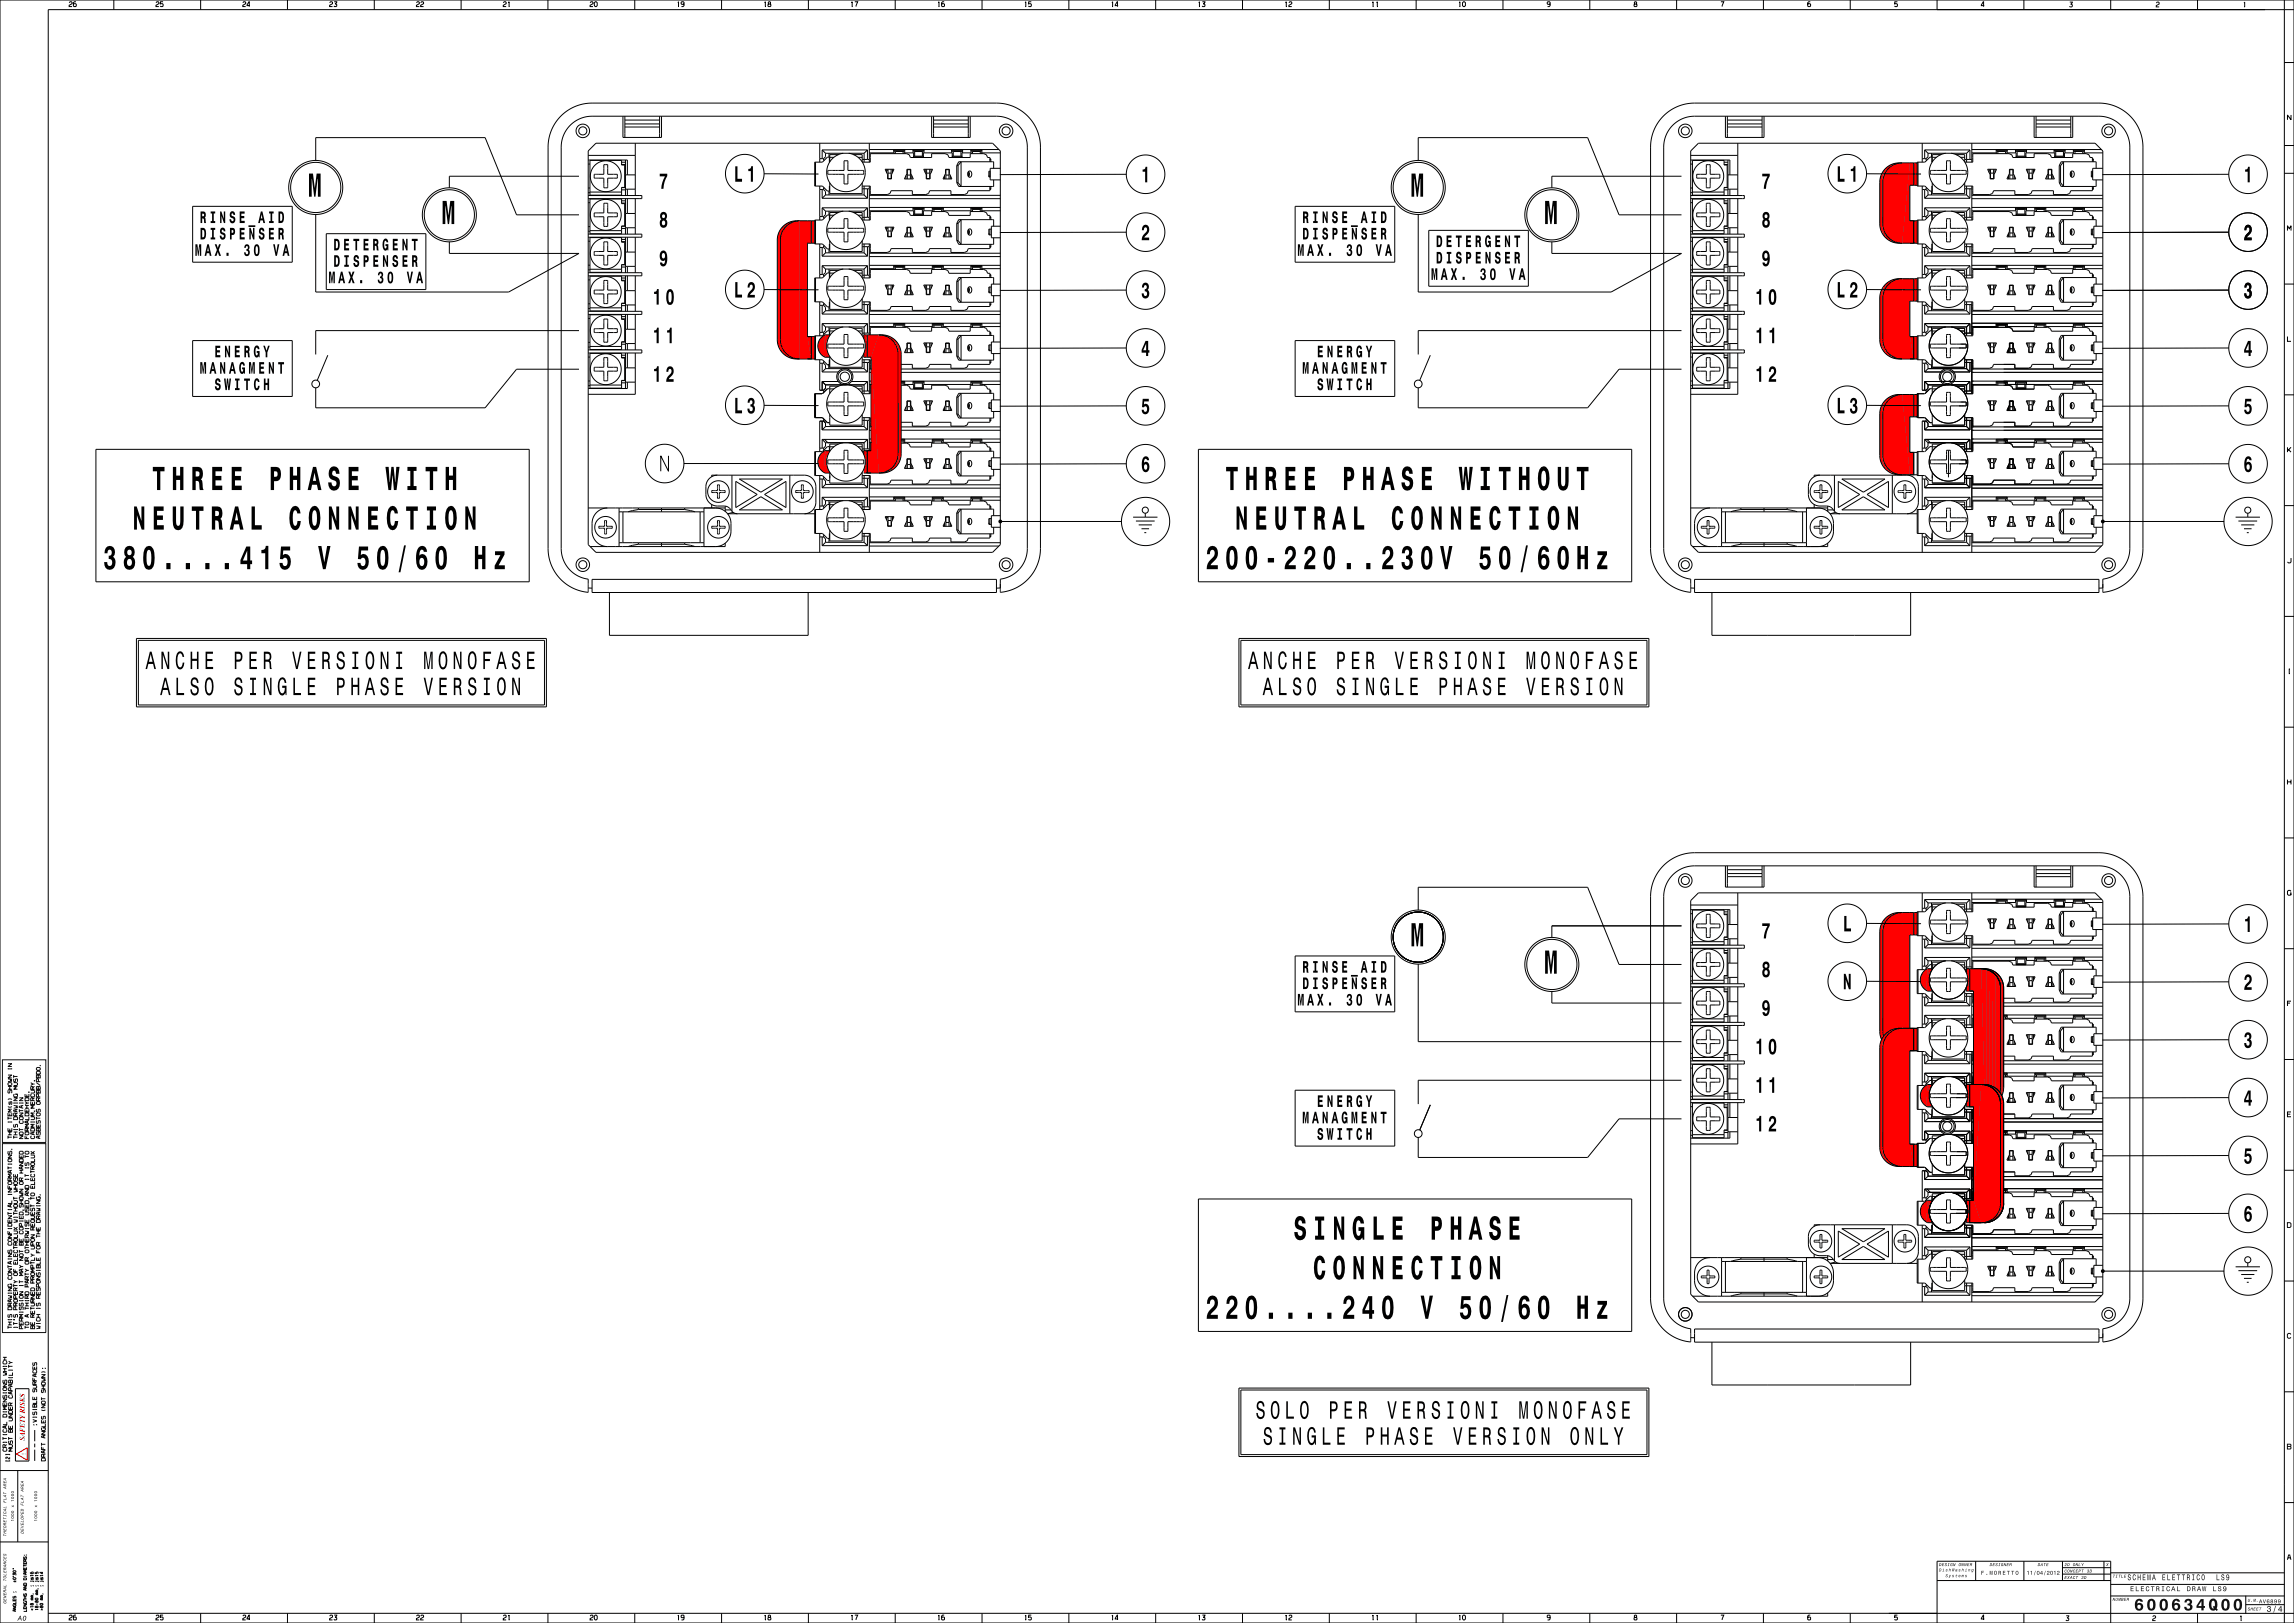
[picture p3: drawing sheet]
<svg xmlns="http://www.w3.org/2000/svg" width="1189mm" height="841mm" viewBox="0 0 1189 841" stroke-linecap="round" stroke-linejoin="round" font-family="sans-serif">
<circle cx="518" cy="270" r="1" fill="#000"/>
<g fill="#f00">
<path d="M414 114h6v12h-2v48l2 12h-6z" fill-rule="evenodd"/>
<path d="M405 118a11 11 0 0 1 9-4v72a10 10 0 0 1-11-9v-53a10 10 0 0 1 2-6z" fill-rule="evenodd"/>
<path d="M403 124v53z" fill-rule="evenodd"/>
<path d="M418 174h2v12z" fill-rule="evenodd"/>
<path d="M420 114h2v12h-2z" fill-rule="evenodd"/>
<path d="M420 174h2v12h-2z" fill-rule="evenodd"/>
<path d="M449 174v11h-1z" fill-rule="evenodd"/>
<path d="M448 174h1l-1 5z" fill-rule="evenodd"/>
<path d="M448 174v2z" fill-rule="evenodd"/>
<path d="M455 174a10 10 0 0 1 10 10v51a10 10 0 0 1-10 10l-4-60z" fill-rule="evenodd"/>
<path d="M449 174h6l-4 11h-2z" fill-rule="evenodd"/>
<path d="M451 185l4 60h-6v-11h2z" fill-rule="evenodd"/>
<path d="M449 234v11h-1z" fill-rule="evenodd"/>
<path d="M448 234h1l-1 5z" fill-rule="evenodd"/>
<path d="M448 234v2z" fill-rule="evenodd"/>
<path d="M466 178l1 6v51l-1 5z" fill-rule="evenodd"/>
<path d="M465 177l1 1-1 6z" fill-rule="evenodd"/>
<path d="M464 177h1v4l-1-3z" fill-rule="evenodd"/>
<path d="M461 175h1a2.4 2.4 0 0 1 2 3z" fill-rule="evenodd"/>
<path d="M455 174h4l3 1h-1z" fill-rule="evenodd"/>
<path d="M465 184l1 56-1 1z" fill-rule="evenodd"/>
<path d="M465 238v3l-1 1z" fill-rule="evenodd"/>
<path d="M464 240v2l-2 2v-1z" fill-rule="evenodd"/>
<path d="M456 245l6-2a2.3 2.3 0 0 1-3 2z" fill-rule="evenodd"/>
<path d="M455 245h2z" fill-rule="evenodd"/>
<path d="M429 183l1 2h-2z" fill-rule="evenodd"/>
<path d="M428 174l1 9-1 2h-1z" fill-rule="evenodd"/>
<path d="M430 174v1z" fill-rule="evenodd"/>
<path d="M428 174h2l-1 2z" fill-rule="evenodd"/>
<path d="M428 174l1 2v2z" fill-rule="evenodd"/>
<path d="M426 175l2-1-1 11a6 6 0 0 1-1-10z" fill-rule="evenodd"/>
<path d="M429 243l1 2h-2z" fill-rule="evenodd"/>
<path d="M428 234l1 9-1 2h-1z" fill-rule="evenodd"/>
<path d="M430 234v1z" fill-rule="evenodd"/>
<path d="M428 234h2l-1 2z" fill-rule="evenodd"/>
<path d="M428 234l1 2v2z" fill-rule="evenodd"/>
<path d="M426 235l2-1-1 11a6 6 0 0 1-1-10z" fill-rule="evenodd"/>
</g>
<circle cx="1090" cy="270" r="1" fill="#000"/>
<g fill="#f00">
<path d="M992 204h2v12h-2z" fill-rule="evenodd"/>
<path d="M980 244l2 1 4 1h-3a4 4 0 0 1-3-2z" fill-rule="evenodd"/>
<path d="M977 240l4 5-3-2z" fill-rule="evenodd"/>
<path d="M976 238l2 5-2-1z" fill-rule="evenodd"/>
<path d="M976 214v28v-1z" fill-rule="evenodd"/>
<path d="M981 205l5-1-4 1-2 1z" fill-rule="evenodd"/>
<path d="M978 207l3-2-4 5z" fill-rule="evenodd"/>
<path d="M978 207l-2 6v-5z" fill-rule="evenodd"/>
<path d="M976 208v6v-5z" fill-rule="evenodd"/>
<path d="M976 209v32l-2-5v-23z" fill-rule="evenodd"/>
<path d="M986 204h6v12h-2v30z" fill-rule="evenodd"/>
<path d="M979 207a10 10 0 0 1 7-3l4 42h-4a10 10 0 0 1-10-10v-22a10 10 0 0 1 3-7z" fill-rule="evenodd"/>
<path d="M990 234h2v12h-2z" fill-rule="evenodd"/>
<path d="M986 144h6v12h-2v18l2 12h-6z" fill-rule="evenodd"/>
<path d="M979 148a10 10 0 0 1 7-4v42a10 10 0 0 1-10-9v-23a10 10 0 0 1 3-6z" fill-rule="evenodd"/>
<path d="M976 154v23z" fill-rule="evenodd"/>
<path d="M990 174h2v12z" fill-rule="evenodd"/>
<path d="M992 174h2v12h-2z" fill-rule="evenodd"/>
<path d="M992 144h2v12h-2z" fill-rule="evenodd"/>
<path d="M981 145l5-1-4 1-2 1z" fill-rule="evenodd"/>
<path d="M978 147l3-2-4 5z" fill-rule="evenodd"/>
<path d="M977 148l1-1-2 6v-5z" fill-rule="evenodd"/>
<path d="M976 148v28v-27z" fill-rule="evenodd"/>
<path d="M980 184l3 2h3h-3a4 4 0 0 1-3-2z" fill-rule="evenodd"/>
<path d="M977 180l4 5-3-2z" fill-rule="evenodd"/>
<path d="M976 178l2 5-2-1z" fill-rule="evenodd"/>
<path d="M976 176v6v-1z" fill-rule="evenodd"/>
<path d="M976 149v32l-2-5v-23z" fill-rule="evenodd"/>
<path d="M992 84h2v12h-2z" fill-rule="evenodd"/>
<path d="M990 84v30h2v12h-6z" fill-rule="evenodd"/>
<path d="M979 88a10 10 0 0 1 7-4h4l-4 42a10 10 0 0 1-10-10v-22a10 10 0 0 1 3-6z" fill-rule="evenodd"/>
<path d="M990 84h2v12h-2z" fill-rule="evenodd"/>
<path d="M981 85l5-1-3 1-3 1z" fill-rule="evenodd"/>
<path d="M978 87l3-2-4 5z" fill-rule="evenodd"/>
<path d="M977 88l1-1-2 6v-5z" fill-rule="evenodd"/>
<path d="M976 88v28v-27z" fill-rule="evenodd"/>
<path d="M980 124l2 1 4 1h-3a4 4 0 0 1-3-2z" fill-rule="evenodd"/>
<path d="M977 120l4 5-3-2z" fill-rule="evenodd"/>
<path d="M976 118l2 5-2-1z" fill-rule="evenodd"/>
<path d="M976 116v6v-1z" fill-rule="evenodd"/>
<path d="M976 89v32l-2-5v-23z" fill-rule="evenodd"/>
<path d="M992 114h2v12h-2z" fill-rule="evenodd"/>
<path d="M992 473h2v11h-2z" fill-rule="evenodd"/>
<path d="M986 473h6v11h-2v49l2 11h-6z" fill-rule="evenodd"/>
<path d="M979 476a10 10 0 0 1 7-3v71a10 10 0 0 1-10-9v-52a10 10 0 0 1 3-7z" fill-rule="evenodd"/>
<path d="M976 483v52z" fill-rule="evenodd"/>
<path d="M990 533h2v11z" fill-rule="evenodd"/>
<path d="M981 474l5-1-4 1-2 1z" fill-rule="evenodd"/>
<path d="M978 475l3-1-4 4z" fill-rule="evenodd"/>
<path d="M977 476l1-1-2 6v-4z" fill-rule="evenodd"/>
<path d="M976 477v57v-56z" fill-rule="evenodd"/>
<path d="M980 542l2 2h4h-3a4 4 0 0 1-3-2z" fill-rule="evenodd"/>
<path d="M977 539l4 5-3-2z" fill-rule="evenodd"/>
<path d="M976 536l2 6-2-2z" fill-rule="evenodd"/>
<path d="M976 534v6z" fill-rule="evenodd"/>
<path d="M976 478v62l-2-6v-51z" fill-rule="evenodd"/>
<path d="M992 533h2v11h-2z" fill-rule="evenodd"/>
<path d="M992 593h2v11h-2z" fill-rule="evenodd"/>
<path d="M981 534l5-1-4 1-2 1z" fill-rule="evenodd"/>
<path d="M978 535l3-1-4 4z" fill-rule="evenodd"/>
<path d="M977 536l1-1-2 6v-4z" fill-rule="evenodd"/>
<path d="M976 537v57v-56z" fill-rule="evenodd"/>
<path d="M980 602l3 2h3h-3a4 4 0 0 1-3-2z" fill-rule="evenodd"/>
<path d="M977 599l4 5-3-2z" fill-rule="evenodd"/>
<path d="M976 596l2 6-2-2z" fill-rule="evenodd"/>
<path d="M976 594v6z" fill-rule="evenodd"/>
<path d="M976 538v62l-2-6v-51z" fill-rule="evenodd"/>
<path d="M986 533h6v11h-2v49l2 11h-6z" fill-rule="evenodd"/>
<path d="M979 536a10 10 0 0 1 7-3v71a10 10 0 0 1-10-9v-52a10 10 0 0 1 3-7z" fill-rule="evenodd"/>
<path d="M976 543v52z" fill-rule="evenodd"/>
<path d="M990 593h2v11z" fill-rule="evenodd"/>
<path d="M992 533h2v11h-2z" fill-rule="evenodd"/>
<path d="M1019 502h2v12z" fill-rule="evenodd"/>
<path d="M1020 508l1 6h-2z" fill-rule="evenodd"/>
<path d="M1019 511v3z" fill-rule="evenodd"/>
<path d="M1037 511v54z" fill-rule="evenodd"/>
<path d="M1037 509v57z" fill-rule="evenodd"/>
<path d="M1034 505l3 4v57l-3-2z" fill-rule="evenodd"/>
<path d="M1033 504l1 1v59l-1-1z" fill-rule="evenodd"/>
<path d="M1031 503l2 1v59l-2-1z" fill-rule="evenodd"/>
<path d="M1030 502l1 1v59h-1z" fill-rule="evenodd"/>
<path d="M1027 502h3v60h-1z" fill-rule="evenodd"/>
<path d="M1021 502h6l2 60h-6v-48h-2z" fill-rule="evenodd"/>
<path d="M1036 506l1 2v59z" fill-rule="evenodd"/>
<path d="M1036 505v1l1 3-2-2z" fill-rule="evenodd"/>
<path d="M1032 503h1h1a2.4 2.4 0 0 1 1 4z" fill-rule="evenodd"/>
<path d="M1027 502h3l3 1h-1z" fill-rule="evenodd"/>
<path d="M1038 509l1 55-1 3z" fill-rule="evenodd"/>
<path d="M1037 508l1 1v59z" fill-rule="evenodd"/>
<path d="M1037 508l1 60-1-1z" fill-rule="evenodd"/>
<path d="M1037 512v55z" fill-rule="evenodd"/>
<path d="M1037 564v2z" fill-rule="evenodd"/>
<path d="M1019 562h2v12z" fill-rule="evenodd"/>
<path d="M1020 568l1 6h-2z" fill-rule="evenodd"/>
<path d="M1019 571v3z" fill-rule="evenodd"/>
<path d="M1027 562a10 10 0 0 1 10 10v52a10 10 0 0 1-10 10l-4-12z" fill-rule="evenodd"/>
<path d="M1021 622h2l4 12h-6z" fill-rule="evenodd"/>
<path d="M1021 562h6l-4 60v-48h-2z" fill-rule="evenodd"/>
<path d="M1021 622v12h-2z" fill-rule="evenodd"/>
<path d="M1019 622h2l-1 5z" fill-rule="evenodd"/>
<path d="M1019 622v2z" fill-rule="evenodd"/>
<path d="M1037 567l2 5v52l-2 5z" fill-rule="evenodd"/>
<path d="M1036 566l1 1v5z" fill-rule="evenodd"/>
<path d="M1036 565v1l1 3-2-2z" fill-rule="evenodd"/>
<path d="M1032 563h1h1a2.4 2.4 0 0 1 1 4z" fill-rule="evenodd"/>
<path d="M1027 562h3l3 1h-1z" fill-rule="evenodd"/>
<path d="M1037 572v57l-1 1z" fill-rule="evenodd"/>
<path d="M1037 626l-1 4z" fill-rule="evenodd"/>
<path d="M1036 628v2l-3 3v-1z" fill-rule="evenodd"/>
<path d="M1028 634l5-2a2.3 2.3 0 0 1-3 1z" fill-rule="evenodd"/>
<path d="M1027 634h2z" fill-rule="evenodd"/>
</g>
<circle cx="1090" cy="659" r="1" fill="#000"/>
<g fill="#f00">
<path d="M1001 512l1 2h-3z" fill-rule="evenodd"/>
<path d="M999 502l2 10-2 2-1-1z" fill-rule="evenodd"/>
<path d="M1001 502v1z" fill-rule="evenodd"/>
<path d="M999 502h2l-1 3z" fill-rule="evenodd"/>
<path d="M999 502l1 3v1z" fill-rule="evenodd"/>
<path d="M997 503l2-1-1 11a6 6 0 0 1-1-10z" fill-rule="evenodd"/>
<path d="M1001 572l1 2h-3z" fill-rule="evenodd"/>
<path d="M999 562l2 10-2 2-1-1z" fill-rule="evenodd"/>
<path d="M1001 562v1z" fill-rule="evenodd"/>
<path d="M999 562h2l-1 3z" fill-rule="evenodd"/>
<path d="M999 562l1 3v1z" fill-rule="evenodd"/>
<path d="M997 563l2-1-1 11a6 6 0 0 1-1-10z" fill-rule="evenodd"/>
<path d="M1001 632l1 2h-3z" fill-rule="evenodd"/>
<path d="M999 622l2 10-2 2-1-1z" fill-rule="evenodd"/>
<path d="M1001 622v1z" fill-rule="evenodd"/>
<path d="M999 622h2l-1 3z" fill-rule="evenodd"/>
<path d="M999 622l1 3v1z" fill-rule="evenodd"/>
<path d="M997 623l2-1-1 11a6 6 0 0 1-1-10z" fill-rule="evenodd"/>
</g>
<g fill="none" stroke="#000" stroke-width=".52">
<path d="M59 0v5M104 0v5M149 0v5M194 0v5M239 0v5M284 0v5M329 0v5M374 0v5M419 0v5M464 0v5M509 0v5M554 0v5"/>
<path d="M599 0v5M644 0v5M689 0v5M734 0v5M779 0v5M824 0v5M0 0h1189v841h-1189zM869 0v5M914 0v5M959 0v5M1004 0v5M1049 0v5"/>
<path d="M1094 0v5M1139 0v5M1184 0v841M1189 5h-1164v836M1184 32h5M291 60l3-3 4-2 4-1 5-1h210l8 2 7 5 3 3 3 4 1 5v4v209v4l-2 5-4 6-7 5-8 2v-7l6-2 4-3 3-5 1-5v-209l-1-6-3-5-5-3-6-2h-210l-6 1-5 4-4 5-1 6v209l1 6 3 4 5 3 5 2v7l-8-2-6-5-3-3-2-4-2-8v-209l1-5 1-4 2-4zM309 74h205l4 4v204l-4 4h-205l-4-4v-204zM323 60v11h20v-11M324 60v11M324 62h18M324 64h18M324 66h18"/>
<path d="M329 74v27M342 60v11M425 74v10M426 78h24M426 78v4M426 78l2 1M428 79v2l-1 1M428 79h20M430 79v2M437 79l-3 2-3 2-2 3-1 4 1 4 3 3 3 2h3h4l3-2 2-3 1-4v-4l-2-3-3-2-3-2M448 79v5M450 78v5"/>
<path d="M450 78l-2 1M451 79l13 1M451 77h67M451 74v10M463 78h6M463 78v1M463 78h1M464 78v1h5v-1M464 78h5M464 79v1M468 79v1M469 80l5-1v2"/>
<path d="M469 78v1M469 78h.1M473 78h1M473 78h6M473 78v1M474 78v1h5v-1M474 78h5M474 79v2M478 79v2M479 78h.1M479 78v1M483 60v11h20v-11"/>
<path d="M484 62h18M484 64h18M484 66h18M484 60v11M493 78h1M493 78h6M493 78v1M494 78v1h5v-1M494 78h5M494 79v2M498 79v2M499 78h.1"/>
<path d="M499 78v1M502 60v11M503 78h1M503 78h6M503 78v1M504 80l-5-1v2M504 78v1h5v-1M504 78h5M504 79v1M508 79v1M509 78h.1M509 78v1"/>
<path d="M518 79l-9 1M862 60l7-5 4-1 5-1h210l4 1 5 1 3 2 4 3 3 3 2 4 2 8v209l-1 5-1 4-2 4-3 3-6 5-8 2v-7l6-2 4-3 3-5 1-5v-209l-1-6-3-5-5-3-7-2h-210l-6 1-5 4-3 5-2 6v209l2 5 3 5 4 3 5 2v7l-7-2-7-5-3-3-2-4-1-4v-5v-209v-4l1-4zM876 78l4-4h206l4 4v204l-4 4h-206l-4-4zM894 60v11h20v-11M895 62h18M895 64h18M895 66h18M895 60v11M901 74v27M913 60v11M996 74v10M998 78h23"/>
<path d="M998 78v4M998 78l1 1M999 79h20M999 79v2l-1 1M1001 79v2M1008 79l-3 2-3 2-2 3v4l1 4 2 3 3 2h4h4l3-2 2-3 1-4-1-4-1-3-3-2-4-2M1019 79v5M1021 78v5M1021 78l-2 1M1022 79l13 1M1022 77h67M1022 74v10"/>
<path d="M1035 78h5M1035 78v1M1035 78h.1M1035 78v1h5v-1M1036 79v1M1040 79v1M1040 80l5-1v2M1040 78v1M1040 78h.1M1045 78h5M1045 78h.1M1045 78v1"/>
<path d="M1045 78v1h5v-1M1046 79v2M1050 79v2M1050 78h.1M1050 78v1M1054 60v11h20v-11M1055 62h18M1055 64h18M1055 66h18M1055 60v11M1065 78h5M1065 78h.1"/>
<path d="M1065 78v1M1065 78v1h5v-1M1066 79v2M1070 79v2M1070 78h.1M1070 78v1M1073 60v11M1075 78h5M1075 78h.1M1075 78v1M1075 80l-5-1v2M1075 78v1h5v-1"/>
<path d="M1076 79v1M1080 79v1M1080 78h.1M1080 78v1M1090 79l-10 1M1184 75h5M164 83v-12h87l17 40h32M300 91h-67v6M305 85h1M305 97h1M305 83h20v8M305 81h24"/>
<path d="M305 100h1M306 100h16M310 83h.1M313 85h2v5h5v2h-5v5h-2v-5h-5v-2h5zM318 83h.1M322 83h.1M322 84h2M322 85h2M322 98h2M323 85v1M323 97h.1M324 97v-11h-2v-3h-16v18h16v-4h2"/>
<path d="M324 83v18M324 98h5M324 91h5M325 98v3M423 84v12M425 98h2M425 96v18M425 82h2M426 98v5M427 98l1 1v2M427 82v1M427 97v1"/>
<path d="M429 88h8v-5h2v5h9v2h-9v5h-2v-5h-8zM430 99v2M430 84v-3h-1l-3 3h-4v12h4l3 3h1v-3M430 95v5h17v-5M430 82h2M435 80h-5v4M442 80h5v4M445 82h2M447 96h4v5h9l1-1 1-1h11v2h7l1-1 1-1h11v2h7l1-1 1-1h11v-2M447 83h4M447 98h4M448 96v5"/>
<path d="M450 98v5M451 96v18M459 88h4l-1 3v2h-2v-2zM460 88h.1M460 88v1M460 92h.1M460 90h2M460 88v5M460 93h2M462 88v5M463 88v1M470 91v2"/>
<path d="M470 88h2v2l1 3h-4l1-3zM470 88v5M470 88h2M470 91h2M472 88v5M473 91v2M474 81h5M474 81h.1M479 81h.1M479 81v-2h15v2M479 88h4l-1 3v2h-2v-2zM480 88v1"/>
<path d="M480 90h2M480 88v5M480 93h2M482 88v5M483 88v1M490 91v2M490 88h2v2l1 3h-4l1-3zM490 88v5M490 88h2M490 91h2M492 88v5M493 91v2"/>
<path d="M494 81h5M494 81h.1M496 86v9M496 86l1-2h18v3M496 86h1M496 95h1M497 86v9M497 86l1-2v13l-1-2M499 81h.1M502 90h.1M502 89v2M502 89v1v2"/>
<path d="M502 89a1.4 1.4 0 0 1 2 1 1.4 1.4 0 0 1-2 2v-2zM502 90v1M513 84v-2h-1l-1-2h-1h-7v2h-11l-1-2h-1h-7v2h-11l-1-2h-1h-19v4h-4M513 89v3v-1M513 98h1M513 82h1M513 89v3M514 82l-1 1M514 82v2M514 97v1M515 93v4h-18l-1-2M518 87h-5v6h5"/>
<path d="M735 83v-12h88l16 40h33M872 91h-68v6M876 85h1M876 97h1M876 83h21v8M876 81h25M876 100h1M877 100h17M882 83h.1M884 85h2v5h5v2h-5v5h-2v-5h-5v-2h5zM890 83h.1M893 83h.1"/>
<path d="M894 84h2M894 85h2M894 98h2M894 85v1M894 97h.1M895 85v1M895 97h.1M895 97v-11h-1v-3h-17v18h17v-4h2M896 98h5M896 91h5M896 83v18M897 98v3"/>
<path d="M986 84l-4 1-3 2-2 4-1 3v22v3l2 3 2 2 3 2h3M992 84v12M994 84h-10l-4 2-4 3-2 5v23l2 4 2 3 4 2h12M994 96h-4v18h4M994 84v12M996 98h2M996 82h2M996 96v18M998 98v5M998 82l1 1M998 98l1 1v2M999 97l-1 1"/>
<path d="M1001 88h8v-5h2v5h8v2h-8v5h-2v-5h-8zM1001 99v2M1001 84v-3h-1l-2 3h-4v12h4l2 3h1l1-3M1001 84h.1M1002 82h2M1002 95v5h16v-5M1006 80h-4v4M1014 80h4v4M1016 82h2M1018 96h5v5h8l2-1v-1h11v2h7l2-1v-1h11v2h7l2-1v-1h12v-2M1018 83h4M1018 98h4"/>
<path d="M1019 96v5M1021 98v5M1022 96v18M1030 88h5l-1 3v2h-2v-2zM1031 88h1M1031 88v1M1032 92h.1M1032 90h1M1032 93h1M1032 88v5M1033 88v5M1034 88v1"/>
<path d="M1041 91v2M1042 88h2v2l1 3h-5l2-3zM1042 88h1M1042 91h1M1042 88v5M1043 88v5M1044 91v2M1045 81h5M1045 81h.1M1050 81h.1M1050 81v-2h15v2M1050 88h5l-1 3v2h-2v-2z"/>
<path d="M1051 88v1M1052 90h1M1052 93h1M1052 88v5M1053 88v5M1054 88v1M1061 91v2M1062 88h2v2l1 3h-5l2-3zM1062 88h1M1062 91h1M1062 88v5M1063 88v5"/>
<path d="M1064 91v2M1065 81h5M1065 81h.1M1067 86h1M1067 95h1M1067 86l1-2h18v3M1067 86v9M1068 86v9M1068 86l2-2v13l-2-2M1070 81h.1M1073 90h.1M1073 89v2"/>
<path d="M1073 89l1 1-1 2M1074 89a1.4 1.4 0 0 1 1 1 1.4 1.4 0 0 1-2 2v-2zM1074 90v1M1084 91v1M1085 84v-2h-2v-2h-2h-7v2h-11v-2h-2h-7v2h-11v-2h-2h-18v4h-5M1085 82h.1M1085 98h.1M1085 89h-1v3h1M1085 82v1M1085 82v2M1085 97v1M1086 93v4h-18l-1-2"/>
<path d="M1090 87h-5v6h5M1184 90h5M100 107h51v29h-51zM164 111v40h100l36-20h-67v-6M305 120h1M305 101h28v2h-28M305 105h1M305 117h1M306 120h16M310 103h.1M313 105h2v5h5v2h-5v5h-2v-5h-5v-2h5zM318 103h.1"/>
<path d="M322 103h.1M322 118h2M322 105h2M322 104h2M323 105v1M323 117h.1M324 117v-11h-2v-3h-16v18h16v-4h2M324 118h5M324 103v18M324 111h5M325 103v8M325 118v3"/>
<path d="M329 103v18M414 114l-3 1-4 2-2 4-1 3 1 54 1 3 2 3 3 1 3 1M420 114v12M422 114h-10l-4 2-4 3-1 5v52v3l3 4 3 2 3 1h10M423 114v12M425 112h2M426 108h24M426 108v4M426 103h24M426 108l2 1M427 112v1M428 101l-2 2"/>
<path d="M428 109v2l-1 1M428 101h20M428 109h20M429 118h8v-5h2v5h9v2h-9v5h-2v-5h-8zM430 109v2M430 114v-3h-1l-3 3h-4v12h4l3 3h1v-3M430 112h2M435 110h-5v4M437 109l-3 2-3 2-2 3-1 4 1 4 3 3 3 2h3h4l3-2 2-3 1-4v-4l-2-3-3-2-3-2M442 110h5v4M445 112h2M447 113h4"/>
<path d="M448 109v5M448 101l2 2M450 108v5M450 108l-2 1M451 101h67M451 103h67M451 109h23v2M451 107h67M459 118h4l-1 3v2h-2v-2zM460 118h.1M460 118v1M460 118v5"/>
<path d="M460 120h2M462 118v5M463 118v1M470 118h2v2l1 3h-4l1-3zM470 118v5M470 118h2M472 118v5M473 108h6M473 108v1M473 108h1M474 111h5M474 108v1h5v-1"/>
<path d="M474 111h.1M474 108h5M474 109v2M478 109v2M479 111h.1M479 118h4l-1 3v2h-2v-2zM479 108h.1M479 108v1M480 118v1M480 118v5M480 120h2M482 118v5"/>
<path d="M483 118v1M483 108h1M483 108h6M483 108v1M484 110l-5-1v2M484 108v1h5v-1M484 108h5M484 109v1M488 109v1M489 110h15M489 108h.1M489 108v1"/>
<path d="M490 118h2v2l1 3h-4l1-3zM490 118v5M490 118h2M492 118v5M496 116v9M496 116l1-2h18v3M496 116h1M497 116v9M497 116l1-2v13l-1-2M502 120h.1M502 119v2M502 119v1v2"/>
<path d="M502 119a1.4 1.4 0 0 1 2 1 1.4 1.4 0 0 1-2 2v-2zM502 120v1M503 108h1M503 108h6M503 108v1M504 108v1h5v-1M504 108h5M504 109v1M508 109v1M509 108h.1M509 108v1M513 112h1"/>
<path d="M513 114v-2h-1l-1-2h-1h-7v2h-11l-1-2h-1h-7v2h-11l-1-2h-1h-19v4h-4M513 119v3v-1M514 112l-1 1M514 112v2M514 119h-1v3h1M518 117h-4v6h4M518 109l-9 1M671 107h52v29h-52zM735 111v40h100l37-20h-68v-6M741 119h51v29h-51zM876 120h1M876 101h28v2h-28"/>
<path d="M876 105h1M876 117h1M877 120h17M882 103h.1M884 105h2v5h5v2h-5v5h-2v-5h-5v-2h5zM890 103h.1M893 103h.1M894 118h2M894 105h2M894 104h2M894 105v1M894 117h.1"/>
<path d="M895 105v1M895 117h.1M895 117v-11h-1v-3h-17v18h17v-4h2M896 118h5M896 111h5M896 103v18M897 103v8M897 118v3M901 103v18M992 114v12M994 114v12M996 112h2"/>
<path d="M998 108h23M998 103h23M998 108v4M998 108l1 1M998 112l1 1M999 101h20M999 109h20M999 101l-1 2M999 109v2l-1 1M1001 118h8v-5h2v5h8v2h-8v5h-2v-5h-8zM1001 109v2M1001 114v-3h-1l-2 3h-4v12h4l2 3h1l1-3"/>
<path d="M1001 114h.1M1002 112h2M1006 110h-4v4M1008 109l-3 2-3 2-2 3v4l1 4 2 3 3 2h4h4l3-2 2-3 1-4-1-4-1-3-3-2-4-2M1014 110h4v4M1016 112h2M1018 113h4M1019 109v5M1019 101l2 2M1021 108v5M1021 108l-2 1M1022 101h68"/>
<path d="M1022 103h68M1022 109h23v2M1022 107h68M1030 118h5l-1 3v2h-2v-2zM1031 118h1M1031 118v1M1032 120h1M1032 118v5M1033 118v5M1034 118v1M1042 118h2v2l1 3h-5l2-3zM1042 118h1"/>
<path d="M1042 118v5M1043 118v5M1045 108h5M1045 108h.1M1045 108v1M1045 111h5M1045 108v1h5v-1M1045 111h.1M1046 109v2M1050 109v2M1050 111h.1M1050 118h5l-1 3v2h-2v-2z"/>
<path d="M1050 108h.1M1050 108v1M1051 118v1M1052 120h1M1052 118v5M1053 118v5M1054 118v1M1055 108h5M1055 108h.1M1055 108v1M1055 110l-5-1v2M1055 108v1h5v-1"/>
<path d="M1056 109v1M1060 109v1M1060 110h15M1060 108h.1M1060 108v1M1062 118h2v2l1 3h-5l2-3zM1062 118h1M1062 118v5M1063 118v5M1067 116h1M1067 116l1-2h18v3M1067 116v9"/>
<path d="M1068 116v9M1068 116l2-2v13l-2-2M1073 120h.1M1073 119v2M1073 119l1 1-1 2M1074 119a1.4 1.4 0 0 1 1 1 1.4 1.4 0 0 1-2 2v-2zM1074 120v1M1075 108h5M1075 108h.1M1075 108v1M1075 108v1h5v-1M1076 109v1"/>
<path d="M1080 109v1M1080 108h.1M1080 108v1M1085 112h.1M1085 114v-2h-2v-2h-2h-7v2h-11v-2h-2h-7v2h-11v-2h-2h-18v4h-5M1085 119v3M1085 112v1M1085 112v2M1085 119h-1v3h1M1090 117h-5v6h5M1090 109l-10 1M169 121h52v29h-52z"/>
<path d="M305 125h1M305 137h1M305 121h28v2h-28M305 140h1M306 140h16M308 130h5v-5h2v5h5v2h-5v5h-2v-5h-5zM310 123h.1M318 123h.1M322 123h.1M322 125h2M322 138h2M322 124h2"/>
<path d="M323 125v1M323 137h.1M324 137v-11h-2v-3h-16v18h16v-4h2M324 138h5M324 123v18M324 131h5M325 123v8M325 138v3M329 123v18M422 126h-4v48h4M425 128h2M425 126v18"/>
<path d="M426 138h24M426 128v5M426 138v4M426 133h24M426 138l2 1M427 128l1 1v2M427 127v1M428 131l-2 2M428 139v2l-1 1M428 139h20M428 131h20M430 129v2"/>
<path d="M430 139v2M430 125v5h17v-5M437 139l-3 2-3 2-2 3-1 4 1 4 3 3 3 2h3h4l3-2 2-3 1-4v-4l-2-3-3-2-3-2M447 126h4v5h9l1-1 1-1h11v2h7l1-1 1-1h11v2h7l1-1 1-1h11v-2M447 128h4M448 131l2 2M448 126v5M448 139v5M450 128v5M450 138v5M450 138l-2 1M451 133h67"/>
<path d="M451 131h67M451 137h67M451 139l13 1M451 126v18M460 122h.1M460 123h2M463 138h6M463 138v1M463 138h1M464 138v1h5v-1M464 138h5M464 139v1"/>
<path d="M468 139v1M469 140h15M469 138v1M469 138h.1M470 121v2M470 121h2M473 121v2M480 123h2M483 138h6M483 138v1M483 138h1M484 138v1h5v-1"/>
<path d="M484 138h5M484 139v1M488 139v1M489 140h15M489 138v1M489 138h.1M490 121v2M490 121h2M493 121v2M496 125h1M503 138h1M503 138h6"/>
<path d="M503 138v1M504 138v1h5v-1M504 138h5M504 139v1M508 139v1M509 138h.1M509 138v1M513 128h1M514 127v1M515 123v4h-18l-1-2M518 139l-9 1M876 125h1"/>
<path d="M876 137h1M876 121h28v2h-28M876 140h1M877 140h17M879 130h5v-5h2v5h5v2h-5v5h-2v-5h-5zM882 123h.1M890 123h.1M893 123h.1M894 125h2M894 138h2M894 124h2M894 125v1"/>
<path d="M894 137h.1M895 125v1M895 137h.1M895 137v-11h-1v-3h-17v18h17v-4h2M896 138h5M896 131h5M896 123v18M897 123v8M897 138v3M901 123v18M996 128h2M996 126v18"/>
<path d="M998 138h23M998 133h23M998 128v5M998 138v4M998 138l1 1M998 128l1 1v2M999 127l-1 1M999 139h20M999 131h20M999 131l-1 2M999 139v2l-1 1M1001 129v2"/>
<path d="M1001 139v2M1002 125v5h16v-5M1008 139l-3 2-3 2-2 3v4l1 4 2 3 3 2h4h4l3-2 2-3 1-4-1-4-1-3-3-2-4-2M1018 126h5v5h8l2-1v-1h11v2h7l2-1v-1h11v2h7l2-1v-1h12v-2M1018 128h4M1019 131l2 2M1019 126v5M1019 139v5M1021 128v5M1021 138v5M1021 138l-2 1M1022 133h68"/>
<path d="M1022 131h68M1022 137h68M1022 139l13 1M1022 126v18M1032 122h.1M1032 123h1M1035 138h5M1035 138v1M1035 138h.1M1035 138v1h5v-1M1036 139v1M1040 139v1"/>
<path d="M1040 140h15M1040 138v1M1040 138h.1M1041 121v2M1042 121h1M1044 121v2M1052 123h1M1055 138h5M1055 138v1M1055 138h.1M1055 138v1h5v-1M1056 139v1"/>
<path d="M1060 139v1M1060 140h15M1060 138v1M1060 138h.1M1061 121v2M1062 121h1M1064 121v2M1067 125h1M1075 138h5M1075 138h.1M1075 138v1M1075 138v1h5v-1"/>
<path d="M1076 139v1M1080 139v1M1080 138h.1M1080 138v1M1084 121v1M1085 128h.1M1085 127v1M1086 123v4h-18l-1-2M1090 139l-10 1M305 141h28v2h-28M305 145h1M305 157h1"/>
<path d="M305 160h1M306 160h16M310 143h.1M313 145h2v5h5v2h-5v5h-2v-5h-5v-2h5zM318 143h.1M322 143h.1M322 144h2M322 145h2M322 158h2M323 145v1M323 157h.1M324 157v-11h-2v-3h-16v18h16v-4h2"/>
<path d="M324 143v18M324 158h5M324 151h5M325 143v8M325 158v3M329 143v18M423 144v12M425 158h2M425 142h2M425 156v18M426 158v5M427 142v1"/>
<path d="M427 158l1 1v2M427 157v1M429 148h8v-5h2v5h9v2h-9v5h-2v-5h-8zM430 159v2M430 144v-3h-1l-3 3h-4v12h4l3 3h1v-3M430 155v5h17v-5M430 142h2M435 140h-5v4M442 140h5v4M445 142h2M447 156h4v5h9l1-1 1-1h11v2h7l1-1 1-1h11v2h7l1-1 1-1h11v-2M447 143h4"/>
<path d="M447 158h4M448 156v5M450 158v5M451 156v18M459 148h4l-1 3v2h-2v-2zM460 148h.1M460 148v1M460 152h.1M460 148v5M460 150h2M460 153h2M462 148v5"/>
<path d="M463 148v1M470 151v2M470 148h2v2l1 3h-4l1-3zM470 148v5M470 148h2M470 151h2M472 148v5M473 151v2M479 148h4l-1 3v2h-2v-2zM480 148v1M480 148v5M480 150h2"/>
<path d="M480 153h2M482 148v5M483 148v1M490 151v2M490 148h2v2l1 3h-4l1-3zM490 148v5M490 148h2M490 151h2M492 148v5M493 151v2M496 146v9M496 146l1-2h18v3"/>
<path d="M496 146h1M496 155h1M497 146v9M497 146l1-2v13l-1-2M502 150h.1M502 149v2M502 149v1v2M502 149a1.4 1.4 0 0 1 2 1 1.4 1.4 0 0 1-2 2v-2zM502 150v1M513 144v-2h-1l-1-2h-1h-7v2h-11l-1-2h-1h-7v2h-11l-1-2h-1h-19v4h-4M513 149v3v-1M513 158h1"/>
<path d="M513 142h1M514 142l-1 1M514 142v2M514 157v1M514 149h-1v3h1M515 153v4h-18l-1-2M518 147h-4v6h4M876 141h28v2h-28M876 145h1M876 157h1M876 160h1M877 160h17"/>
<path d="M882 143h.1M884 145h2v5h5v2h-5v5h-2v-5h-5v-2h5zM890 143h.1M893 143h.1M894 144h2M894 145h2M894 158h2M894 145v1M894 157h.1M895 145v1M895 157h.1M895 157v-11h-1v-3h-17v18h17v-4h2"/>
<path d="M896 158h5M896 151h5M896 143v18M897 143v8M897 158v3M901 143v18M986 144l-4 1-3 2-2 4-1 3v22v3l2 3 2 2 3 2h3M992 144v12M994 144h-10l-4 2-4 3-2 5v23l2 4 2 3 4 2h12M994 156h-4v18h4M994 144v12M996 158h2"/>
<path d="M996 142h2M996 156v18M998 158v5M998 142l1 1M998 158l1 1v2M999 157l-1 1M1001 148h8v-5h2v5h8v2h-8v5h-2v-5h-8zM1001 159v2M1001 144v-3h-1l-2 3h-4v12h4l2 3h1l1-3M1001 144h.1M1002 142h2M1002 155v5h16v-5"/>
<path d="M1006 140h-4v4M1014 140h4v4M1016 142h2M1018 156h5v5h8l2-1v-1h11v2h7l2-1v-1h11v2h7l2-1v-1h12v-2M1018 143h4M1018 158h4M1019 156v5M1021 158v5M1022 156v18M1030 148h5l-1 3v2h-2v-2zM1031 148h1M1031 148v1"/>
<path d="M1032 152h.1M1032 150h1M1032 153h1M1032 148v5M1033 148v5M1034 148v1M1041 151v2M1042 148h2v2l1 3h-5l2-3zM1042 148h1M1042 151h1M1042 148v5M1043 148v5"/>
<path d="M1044 151v2M1050 148h5l-1 3v2h-2v-2zM1051 148v1M1052 150h1M1052 153h1M1052 148v5M1053 148v5M1054 148v1M1061 151v2M1062 148h2v2l1 3h-5l2-3zM1062 148h1M1062 151h1"/>
<path d="M1062 148v5M1063 148v5M1064 151v2M1067 146h1M1067 155h1M1067 146l1-2h18v3M1067 146v9M1068 146v9M1068 146l2-2v13l-2-2M1073 150h.1M1073 149v2M1073 149l1 1-1 2"/>
<path d="M1074 149a1.4 1.4 0 0 1 1 1 1.4 1.4 0 0 1-2 2v-2zM1074 150v1M1084 151v1M1085 144v-2h-2v-2h-2h-7v2h-11v-2h-2h-7v2h-11v-2h-2h-18v4h-5M1085 142h.1M1085 158h.1M1085 149v3M1085 142v1M1085 142v2M1085 157v1M1085 149h-1v3h1M1086 153v4h-18l-1-2"/>
<path d="M1090 147h-5v6h5M1184 147h5M100 176h51v29h-51zM300 171h-136v13M305 180h1M305 161h28v2h-28M305 165h1M305 177h1M306 180h16M308 170h5v-5h2v5h5v2h-5v5h-2v-5h-5zM310 163h.1M318 163h.1"/>
<path d="M322 163h.1M322 178h2M322 165h2M322 164h2M323 165v1M323 177h.1M324 177v-11h-2v-3h-16v18h16v-4h2M324 178h5M324 163v18M324 171h5M325 163v8M325 178v3"/>
<path d="M329 163v18M420 174v12M423 174v12M425 172h2M426 168h24M426 168v4M426 163h24M426 168l2 1M427 172v1M428 161l-2 2M428 169v2l-1 1M428 161h20"/>
<path d="M428 169h20M429 178h8v-5h2v5h9v2h-9v5h-2v-5h-8zM430 169v2M430 174h-2l-2 1-2 2v3v2l2 2 2 1h2M430 174v-3h-1l-3 3h-4v12h4l3 3h1v-3M430 172h2M435 170h-5v4M437 169l-3 2-3 2-2 3-1 4 1 4 3 3 3 2h3h4l3-2 2-3 1-4v-4l-2-3-3-2-3-2M442 170h5v4M445 172h2M447 173h4M448 175v-1h10h3l2 2 2 2 2 3v3v51v3l-3 4-3 3h-3h-10"/>
<path d="M448 169v5M448 161l2 2M449 174v11M450 168v5M450 168l-2 1M451 161h67M451 163h67M451 169l13 1M451 167h67M451 174v-4h19h1l1 2h11v-2h7h1l1 2h11v-2h7h1l1 2h1v2M455 174h4l3 2 3 4v4v53l-1 3-2 3-3 2h-4M463 168h6"/>
<path d="M463 168v1M463 168h1M464 168v1h5v-1M464 168h5M464 169v1M468 169v1M469 170h15M469 168v1M469 168h.1M470 178h2v2l1 3h-4l1-3zM470 178v5M470 178h2"/>
<path d="M472 178v5M479 178h4l-1 3v2h-2v-2zM480 178v1M480 178v5M480 180h2M482 178v5M483 178v1M483 168h6M483 168v1M483 168h1M484 168v1h5v-1M484 168h5"/>
<path d="M484 169v1M488 169v1M489 170h15M489 168v1M489 168h.1M490 178h2v2l1 3h-4l1-3zM490 178v5M490 178h2M492 178v5M496 176v9M496 176l1-2h18v3M496 176h1"/>
<path d="M497 176v9M497 176l1-2v13l-1-2M502 180h.1M502 179v2M502 179v1v2M502 179a1.4 1.4 0 0 1 2 1 1.4 1.4 0 0 1-2 2v-2zM502 180v1M503 168h1M503 168h6M503 168v1M504 168v1h5v-1M504 168h5"/>
<path d="M504 169v1M508 169v1M509 168h.1M509 168v1M513 172h1M513 179v3v-1M514 172l-1 1M514 172v2M514 179h-1v3h1M518 177h-4v6h4M518 169l-9 1M671 176h52v29h-52z"/>
<path d="M872 171h-137v13M876 180h1M876 161h28v2h-28M876 165h1M876 177h1M877 180h17M879 170h5v-5h2v5h5v2h-5v5h-2v-5h-5zM882 163h.1M890 163h.1M893 163h.1M894 178h2M894 165h2"/>
<path d="M894 164h2M894 165v1M894 177h.1M895 165v1M895 177h.1M895 177v-11h-1v-3h-17v18h17v-4h2M896 178h5M896 171h5M896 163v18M897 163v8M897 178v3M901 163v18"/>
<path d="M992 174v12M994 174v12M996 172h2M998 168h23M998 163h23M998 168v4M998 168l1 1M998 172l1 1M999 161h20M999 169h20M999 161l-1 2M999 169v2l-1 1"/>
<path d="M1001 178h8v-5h2v5h8v2h-8v5h-2v-5h-8zM1001 169v2M1001 174v-3h-1l-2 3h-4v12h4l2 3h1l1-3M1001 174h.1M1002 172h2M1006 170h-4v4M1008 169l-3 2-3 2-2 3v4l1 4 2 3 3 2h4h4l3-2 2-3 1-4-1-4-1-3-3-2-4-2M1014 170h4v4M1016 172h2M1018 173h4M1019 169v5M1019 161l2 2"/>
<path d="M1021 168v5M1021 168l-2 1M1022 161h68M1022 163h68M1022 169l13 1M1022 167h68M1030 178h5l-1 3v2h-2v-2zM1031 178v1M1031 178h1M1032 180h1M1032 178v5M1033 178v5"/>
<path d="M1034 178v1M1035 168h5M1035 168v1M1035 168h.1M1035 168v1h5v-1M1036 169v1M1040 169v1M1040 170h15M1040 168v1M1040 168h.1M1042 178h2v2l1 3h-5l2-3zM1042 178h1"/>
<path d="M1042 178v5M1043 178v5M1050 178h5l-1 3v2h-2v-2zM1051 178v1M1052 180h1M1052 178v5M1053 178v5M1054 178v1M1055 168h5M1055 168v1M1055 168h.1M1055 168v1h5v-1"/>
<path d="M1056 169v1M1060 169v1M1060 170h15M1060 168v1M1060 168h.1M1062 178h2v2l1 3h-5l2-3zM1062 178h1M1062 178v5M1063 178v5M1067 176h1M1067 176l1-2h18v3M1067 176v9"/>
<path d="M1068 176v9M1068 176l2-2v13l-2-2M1073 180h.1M1073 179v2M1073 179l1 1-1 2M1074 179a1.4 1.4 0 0 1 1 1 1.4 1.4 0 0 1-2 2v-2zM1074 180v1M1075 168h5M1075 168h.1M1075 168v1M1075 168v1h5v-1M1076 169v1"/>
<path d="M1080 169v1M1080 168h.1M1080 168v1M1085 172h.1M1085 174v-2h-2v-2h-2h-7v2h-11v-2h-2h-7v2h-11v-2h-2h-18v4h-5M1085 179v3M1085 172v1M1085 172v2M1085 179h-1v3h1M1090 177h-5v6h5M1090 169l-10 1M170 184l-6 13"/>
<path d="M300 191h-32l-17 20h-87v-10M305 185h1M305 197h1M305 181h28v2h-28M305 200h1M306 200h16M310 183h.1M313 185h2v5h5v2h-5v5h-2v-5h-5v-2h5zM318 183h.1M322 183h.1M322 185h2M322 184h2"/>
<path d="M322 198h2M323 185v1M323 197h.1M324 197v-11h-2v-3h-16v18h16v-4h2M324 198h5M324 183v18M324 191h5M325 198v3h-20M325 183v8M329 183v21h-24M425 188h2M425 186v16h2"/>
<path d="M426 198h8M426 188v5M426 198v4M426 193h8M426 198l2 1M427 188l1 1v2M427 187v1M428 191l-2 2M428 199v2l-1 1M428 199h20M428 191h20M430 189v2"/>
<path d="M430 185v5h17v-5M437 199l-3 2-3 2-2 3-1 4 1 4 3 3 3 2h3h4l3-2 2-3 1-4v-4l-2-3-3-2-3-2M441 198h9M441 193h9M447 186h4v5M447 188h4M448 183v2h3v49h-3v1M448 186v5M448 199v5M448 191l2 2M450 188v5M450 198v5"/>
<path d="M450 198l-2 1M451 193h.1M451 191h.1M451 197h.1M451 199h.1M451 186v18M451 200v4h-4M467 200h4l1 2h11v-2h7h1l1 2h11v-2h7h1l1 2h1v2M467 193h51M467 191h51M467 197h51M467 198h2"/>
<path d="M468 199v1M469 198v1h-2M469 200l5-1v2h5M469 198h.1M469 198v1M470 181v2M470 181h2M473 181v2M473 198h6M473 198h1M473 198v1M474 198v1h5v-1"/>
<path d="M474 198h5M474 199v2M478 199v2M479 198h.1M479 198v1M480 183h2M490 181v2M490 181h2M493 181v2M496 185h1M503 198h1M503 198h6"/>
<path d="M503 198v1M504 200l-25-1v2M504 198v1h5v-1M504 198h5M504 199v1M508 199v1M509 198h.1M509 198v1M513 187v2h-11l-1 1-1 1h-7v-2h-11l-1 1-1 1h-7v-2h-6M513 188h1M514 187v1M515 183v4h-18l-1-2"/>
<path d="M518 199l-9 1M741 184l-5 13M872 191h-33l-16 20h-88v-10M876 185h1M876 197h1M876 181h28v2h-28M876 200h1M877 200h17M882 183h.1M884 185h2v5h5v2h-5v5h-2v-5h-5v-2h5zM890 183h.1M893 183h.1"/>
<path d="M894 185h2M894 184h2M894 198h2M894 185v1M894 197h.1M895 185v1M895 197h.1M895 197v-11h-1v-3h-17v18h17v-4h2M896 198h5M896 191h5M896 183v18M897 198v3h-21"/>
<path d="M897 183v8M901 183v21h-25M996 188h2M996 186v16h2M998 198h23M998 193h23M998 188v5M998 198v4M998 198l1 1M998 188l1 1v2M999 187l-1 1M999 199h20"/>
<path d="M999 191h20M999 191l-1 2M999 199v2l-1 1M1001 189v2M1002 185v5h16v-5M1008 199l-3 2-3 2-2 3v4l1 4 2 3 3 2h4h3l4-2 2-3 1-4-1-4-1-3-3-2-4-2M1018 186h5v5M1018 188h4M1019 186v5M1019 199v5M1019 191l2 2M1021 188v5"/>
<path d="M1021 198v5M1021 198l-2 1M1022 193h68M1022 191h68M1022 197h68M1022 199l13 1M1022 186v18M1032 182h.1M1032 183h1M1035 198h5M1035 198v1M1035 198h.1"/>
<path d="M1035 198v1h5v-1M1036 199v1M1040 199v1M1040 200h35M1040 198h.1M1040 198v1M1041 181v2M1042 181h1M1044 181v2M1045 198h5M1045 198h.1M1045 198v1"/>
<path d="M1045 199v2h5M1045 198v1h5v-1M1046 199v2M1050 199v2M1050 198h.1M1050 198v1M1052 183h1M1061 181v2M1062 181h1M1064 181v2M1067 185h1M1075 198h5"/>
<path d="M1075 198h.1M1075 198v1M1075 198v1h5v-1M1076 199v1M1080 199v1M1080 198h.1M1080 198v1M1084 181v1M1085 187v2h-12v1l-2 1h-7v-2h-11v1l-2 1h-7v-2h-11v1l-2 1h-8M1085 188h.1M1085 187v1M1086 183v4h-18l-1-2"/>
<path d="M1090 199l-10 1M423 204v12M426 204h-4v12h4l3 3h1M426 218v5M427 218h-2v16M427 218l1 1v2M427 202v1M427 217v1M429 208h8v-5h2v5h9v2h-9v5h-2v-5h-8zM430 201h-1l-3 3M430 215v5h17v-5M430 202h2"/>
<path d="M435 200h-5v4M442 200h5v4M445 202h2M447 216h4v5M447 203h4M447 218h4M448 216v5M450 218v5M451 216v18M470 211v2M470 208h2v2l1 3h-4l1-3zM470 208v5"/>
<path d="M470 208h2M470 211h2M472 208v5M473 211v2M474 201h5M479 201h.1M479 208h4l-1 3v2h-2v-2zM480 208v1M480 208v5M480 210h2M480 213h2M482 208v5"/>
<path d="M483 208v1M490 211v2M490 208h2v2l1 3h-4l1-3zM490 208v5M490 208h2M490 211h2M492 208v5M493 211v2M496 206v9M496 206l1-2h18v3M496 206h1M496 215h1"/>
<path d="M497 206v9M497 206l1-2v13l-1-2M502 210h.1M502 209v2M502 209v1v2M502 209a1.4 1.4 0 0 1 2 1 1.4 1.4 0 0 1-2 2v-2zM502 210v1M513 217v2h-11l-1 1-1 1h-7v-2h-11l-1 1-1 1h-7v-2h-6M513 209v3v-1M513 218h1M513 202h1M514 202l-1 1"/>
<path d="M514 202v2M514 217v1M514 209h-1v3h1M515 213v4h-18l-1-2M518 207h-4v6h4M986 204l-4 1-3 2-2 4-1 3v22v3l2 3 2 2 3 2h3M992 204v12M994 204h-10l-4 2-4 3-2 5v23l2 4 2 3 4 2h12M994 216h-4v18h4M994 204v12M997 204h-3v12h4l2 3h1M998 218v5"/>
<path d="M998 218h-2v16M998 202l1 1M998 218l1 1v2M999 217l-1 1M1001 208h8v-5h2v5h8v2h-8v5h-2v-5h-8zM1001 201h-1l-2 3M1002 202h2M1002 215v5h16v-5M1006 200h-4v4M1014 200h4v4M1016 202h2M1018 216h5v5h8l2-1v-1h11v2h7l2-1v-1h11v2h7l2-1v-1h12v-2"/>
<path d="M1018 203h4M1018 218h4M1019 216v5M1021 218v5M1022 216v18M1030 208h5l-1 3v2h-2v-2zM1031 208v1M1031 208h1M1032 212h.1M1032 210h1M1032 213h1M1032 208v5"/>
<path d="M1033 208v5M1034 208v1M1041 211v2M1042 208h2v2l1 3h-5l2-3zM1042 208h1M1042 211h1M1042 208v5M1043 208v5M1044 211v2M1045 201h5M1050 201h.1M1050 208h5l-1 3v2h-2v-2z"/>
<path d="M1051 208v1M1052 210h1M1052 213h1M1052 208v5M1053 208v5M1054 208v1M1061 211v2M1062 208h2v2l1 3h-5l2-3zM1062 208h1M1062 211h1M1062 208v5M1063 208v5"/>
<path d="M1064 211v2M1067 206h1M1067 215h1M1067 206l1-2h18v3M1067 206v9M1068 206v9M1068 206l2-2v13l-2-2M1073 210h.1M1073 209v2M1073 209l1 1-1 2M1074 209a1.4 1.4 0 0 1 1 1 1.4 1.4 0 0 1-2 2v-2zM1074 210v1"/>
<path d="M1084 211v1M1085 204v-2h-2v-2h-2h-7v2h-11v-2h-2h-7v2h-11v-2h-2h-18v4h-5M1085 202h.1M1085 218h.1M1085 209v3M1085 202v1M1085 202v2M1085 217v1M1085 209h-1v3h1M1086 213v4h-18l-1-2M1090 207h-5v6h5M1184 205h5"/>
<path d="M50 233h224v68h-224zM423 234v12M425 232h2M426 234h-4v12h4l3 3h1M426 228h24M426 228v4M426 223h24M426 228l2 1M426 234l3-3h1v3M427 232v1M427 228l2 1M428 221l-2 2"/>
<path d="M428 229v2l-1 1M428 221h20M428 229h20M429 238h8v-5h2v5h9v2h-9v5h-2v-5h-8zM430 234h-2l-2 1-2 2v3v2l2 2 2 1h2M430 232h2M435 230h-5v4M437 229l-3 2-3 2-2 3-1 4 1 4 3 3 3 2h3h4l3-2 2-3 1-4v-4l-2-3-3-2-3-2M442 230h5v4M445 232h2M447 233h4M447 234h1"/>
<path d="M448 229v5M448 221l2 2M449 234v11M450 228v5M450 228l-2 1M451 223h.1M451 221h.1M451 229h.1M451 227h.1M451 230v4M467 230h4l1 2h11v-2h7h1l1 2h11v-2h7h1l1 2h1v2M467 223h51"/>
<path d="M467 221h51M467 227h51M467 228h2M468 229v1M469 228v1h-2M469 230v-1h15v1M469 228h.1M469 228v1M470 238h2v2l1 3h-4l1-3zM470 238v5M470 238h2M472 238v5"/>
<path d="M479 238h4l-1 3v2h-2v-2zM480 238v1M480 238v5M480 240h2M482 238v5M483 238v1M483 228h1M483 228h6M483 228v1M484 228v1h5v-1M484 228h5M484 229v1"/>
<path d="M488 229v1M489 230v-1h15v1M489 228h.1M489 228v1M490 238h2v2l1 3h-4l1-3zM490 238v5M490 238h2M492 238v5M496 236v9M496 236l1-2h18v3M496 236h1M497 236v9"/>
<path d="M497 236l1-2v13l-1-2M502 240h.1M502 239v2M502 239v1v2M502 239a1.4 1.4 0 0 1 2 1 1.4 1.4 0 0 1-2 2v-2zM502 240v1M503 228h1M503 228h6M503 228v1M504 228v1h5v-1M504 228h5M504 229v1"/>
<path d="M508 229v1M509 228h.1M509 228v1M513 239v3v-1M513 232h1M514 232l-1 1M514 232v2M514 239h-1v3h1M518 237h-4v6h4M518 229h-9v1M621 233h225v68h-225zM992 234v12"/>
<path d="M994 234v12M996 232h2M997 234h-3v12h4l2 3h1M998 228h23M998 223h23M998 228v4M998 228l1 1M998 232l1 1M999 228l2 1M999 221h20M999 229h20M999 221l-1 2"/>
<path d="M999 229v2l-1 1M1001 238h8v-5h2v5h8v2h-8v5h-2v-5h-8zM1001 231h-1l-2 3M1002 232h2M1006 230h-4v4M1008 229l-3 2-3 2-2 3v4l1 4 2 3 3 2h4h4l3-2 2-3 1-4-1-4-1-3-3-2-4-2M1010 233v14M1014 230h4v4M1016 232h2M1018 233h4M1019 229v5M1019 221l2 2"/>
<path d="M1021 228v5M1021 228l-2 1M1022 223h68M1022 221h68M1022 229h13v1M1022 227h68M1030 238h5l-1 3v2h-2v-2zM1031 238v1M1031 238h1M1032 240h1M1032 238v5M1033 238v5"/>
<path d="M1034 238v1M1035 228h5M1035 228h.1M1035 228v1M1035 228v1h5v-1M1036 229v1M1040 229v1M1040 230v-1h15v1M1040 228h.1M1040 228v1M1042 238h2v2l1 3h-5l2-3zM1042 238h1"/>
<path d="M1042 238v5M1043 238v5M1050 238h5l-1 3v2h-2v-2zM1051 238v1M1052 240h1M1052 238v5M1053 238v5M1054 238v1M1055 228h5M1055 228h.1M1055 228v1M1055 228v1h5v-1"/>
<path d="M1056 229v1M1060 229v1M1060 230v-1h15v1M1060 228h.1M1060 228v1M1062 238h2v2l1 3h-5l2-3zM1062 238h1M1062 238v5M1063 238v5M1067 236h1M1067 236l1-2h18v3M1067 236v9"/>
<path d="M1068 236v9M1068 236l2-2v13l-2-2M1073 240h.1M1073 239v2M1073 239l1 1-1 2M1074 239a1.4 1.4 0 0 1 1 1 1.4 1.4 0 0 1-2 2v-2zM1074 240v1M1075 228h5M1075 228h.1M1075 228v1M1075 228v1h5v-1M1076 229v1"/>
<path d="M1080 229v1M1080 228h.1M1080 228v1M1085 234v-2h-2v-2h-2h-7v2h-11v-2h-2h-7v2h-11v-2h-2h-18v4h-5M1085 232h.1M1085 239v3M1085 232v1M1085 232v2M1085 239h-1v3h1M1090 237h-5v6h5M1090 229h-10v1M369 247v-1l50 1 2 1 2 3v10l-1 2-1 2-4 1"/>
<path d="M369 254h3v-3h1v3h3v1h-3v3h-1v-3h-3zM372 246l-3 1-3 3v2v6l1 2 2 2h7l3 2M379 246v19M381 249l11 7-11 7zM383 248h23l-12 7zM396 256l11-7v14zM409 246v20M412 254h3v-3h1v3h3v1h-3v3h-1v-3h-3zM425 248h2M425 246v18M426 258h24M426 248v5"/>
<path d="M426 258v4M426 253h24M426 258l2 1M427 248l1 1v2M427 247v1M428 259v2l-1 1M428 259h20M428 251h20M428 251l-2 2M430 259v2M430 245v5h17v-5M437 259l-3 2-3 2-2 3-1 4 1 4 3 3 3 2h3h4l3-2 2-3 1-4v-4l-2-3-3-2-3-2"/>
<path d="M447 246h4v5h9l1-1 1-1h11v2h7l1-1 1-1h11v2h7l1-1 1-1h11v-2M447 248h4M448 246v5M448 259v5M448 251l2 2M450 248v5M450 258v5M450 258l-2 1M451 253h67M451 251h67M451 259h13v1M451 257h67"/>
<path d="M451 246v18M463 258h6M463 258v1M463 258h1M464 258v1h5v-1M464 258h5M464 259v1M468 259v1M469 260v-1h15v1M469 258v1M469 258h.1M470 241v2"/>
<path d="M470 241h2M473 241v2M480 243h2M483 258h1M483 258h6M483 258v1M484 258v1h5v-1M484 258h5M484 259v1M488 259v1M489 260v-1h15v1M489 258h.1"/>
<path d="M489 258v1M490 241v2M490 241h2M493 241v2M496 245h1M503 258h1M503 258h6M503 258v1M504 258v1h5v-1M504 258h5M504 259v1M508 259v1"/>
<path d="M509 258h.1M509 258v1M513 248h1M514 247v1M515 243v4h-18l-1-2M518 259h-9v1M940 247v-1l50 1 3 1 1 3v10v2l-2 2-4 1M940 254h3v-3h1v3h3v1h-3v3h-1v-3h-3zM943 246l-3 1-2 3-1 2 1 6 1 2 2 2h7l2 2M951 246v19M953 249l11 7-11 7zM955 248h22l-11 7z"/>
<path d="M968 256l11-7v14zM981 246v20M984 254h3v-3h1v3h3v1h-3v3h-1v-3h-3zM996 248h2M996 246v18M998 258h23M998 253h23M998 248v5M998 258v4M998 258l1 1M998 248l1 1v2M999 247l-1 1"/>
<path d="M999 259h20M999 251h20M999 259v2l-1 1M999 251l-1 2M1001 259v2M1002 245v5h16v-5M1008 259l-3 2-3 2-2 3v4l1 4 2 3 3 2h4h4l3-2 2-3 1-4-1-4-1-3-3-2-4-2M1018 246h5v5h8l2-1v-1h11v2h7l2-1v-1h11v2h7l2-1v-1h12v-2M1018 248h4M1019 246v5M1019 259v5M1019 251l2 2"/>
<path d="M1021 248v5M1021 258v5M1021 258l-2 1M1022 253h68M1022 251h68M1022 259h13v1M1022 257h68M1022 246v18M1032 242h.1M1032 243h1M1035 258h5M1035 258v1"/>
<path d="M1035 258h.1M1035 258v1h5v-1M1036 259v1M1040 259v1M1040 260v-1h15v1M1040 258v1M1040 258h.1M1041 241v2M1042 241h1M1044 241v2M1052 243h1M1055 258h5"/>
<path d="M1055 258h.1M1055 258v1M1055 258v1h5v-1M1056 259v1M1060 259v1M1060 260v-1h15v1M1060 258h.1M1060 258v1M1061 241v2M1062 241h1M1064 241v2M1067 245h1"/>
<path d="M1075 258h5M1075 258h.1M1075 258v1M1075 258v1h5v-1M1076 259v1M1080 259v1M1080 258h.1M1080 258v1M1084 241v1M1085 248h.1M1085 247v1M1086 243v4h-18l-1-2"/>
<path d="M1090 259h-10v1M305 263h71M313 270h1v3h3v1h-3v3h-1v-3h-3v-1h3zM315 263l-3 1-3 2-2 2v3v5l1 4 3 2 4 1M321 263v20M321 265h44M323 265v16M331 264h24M331 263v1M331 264l-5 1M343 263v2M355 263v1"/>
<path d="M355 264l5 1M363 265v16M365 263v20M369 273h3v-3h1v3h3v1h-3v3h-1v-3h-3zM369 261v2M371 263l3 1 3 2 1 2 1 3v6l-1 3-3 2-4 1M376 264h3M376 262v3M379 264v1M379 265l3 1M380 265l-3 1h45M383 264l11-7 12 7z"/>
<path d="M423 264v12M425 262h2M425 276v10M425 278h2M426 278v5M427 278l1 1v2M427 262v1M427 277v1M429 268h8v-5h2v5h9v2h-9v5h-2v-5h-8zM430 279v2M430 264v-3h-1l-3 3h-4v12h4l3 3h1v-3M430 275v5h17v-5"/>
<path d="M430 262h2M435 260h-5v4M442 260h5v4M445 262h2M447 276h4v5h9l1-1 1-1h11v2h7l1-1 1-1h11v2h7l1-1 1-1h11v-2M447 263h4M447 278h4M448 276v5M450 278v5M451 276v10M459 268h4l-1 3v2h-2v-2zM460 268h.1"/>
<path d="M460 268v1M460 272h.1M460 268v5M460 270h2M460 273h2M462 268v5M463 268v1M470 271v2M470 268h2v2l1 3h-4l1-3zM470 268h2M470 271h2M470 268v5"/>
<path d="M472 268v5M473 271v2M479 268h4l-1 3v2h-2v-2zM480 268v1M480 270h2M480 273h2M480 268v5M482 268v5M483 268v1M490 271v2M490 268h2v2l1 3h-4l1-3zM490 268h2"/>
<path d="M490 271h2M490 268v5M492 268v5M493 271v2M496 266l1-2h18v3M496 266v9M496 266h1M496 275h1M497 266l1-2v13l-1-2M497 266v9M502 270h.1M502 269v2"/>
<path d="M502 269v1v2M502 269a1.4 1.4 0 0 1 2 1 1.4 1.4 0 0 1-2 2v-2zM502 270v1M513 264v-2h-1l-1-2h-1h-7v2h-11l-1-2h-1h-7v2h-11l-1-2h-1h-19v4h-4M513 269v3v-1M513 278h1M513 262h1M514 262l-1 1M514 262v2M514 277v1M514 269h-1v3h1M515 273v4h-18l-1-2"/>
<path d="M518 270h63M518 267h-4v6h4M587 268h13M589 270h9M590 272h7M592 274h4M593 276h1M594 266v2M876 263h71M885 270h1v3h3v1h-3v3h-1v-3h-3v-1h3zM886 263l-3 1-2 2-2 2-1 3v5l2 4 3 2 3 1M892 265h44"/>
<path d="M892 263v20M894 265v16M902 264h24M902 263v1M902 264l-5 1M914 263v2M926 263v1M926 264l6 1M934 265v16M936 263v20M940 261v2M942 263l4 1 2 2 2 2v3v6l-1 3-3 2-4 1"/>
<path d="M943 270h1v3h3v1h-3v3h-1v-3h-3v-1h3zM947 264h3M947 262v3M950 264l1 1M951 265l3 1M951 265l-2 1h45M955 264l11-7 11 7zM994 264v12M996 262h2M996 278h2M996 276v10M998 278v5"/>
<path d="M998 262l1 1M998 278l1 1v2M999 277l-1 1M1001 268h8v-5h2v5h8v2h-8v5h-2v-5h-8zM1001 279v2M1001 264v-3h-1l-2 3h-4v12h4l2 3h1l1-3M1001 264h.1M1002 262h2M1002 275v5h16v-5M1006 260h-4v4M1014 260h4v4M1016 262h2"/>
<path d="M1018 276h5v5h8l2-1v-1h11v2h7l2-1v-1h11v2h7l2-1v-1h12v-2M1018 263h4M1018 278h4M1019 276v5M1021 278v5M1022 276v10M1030 268h5l-1 3v2h-2v-2zM1031 268h1M1031 268v1M1032 272h.1M1032 270h1M1032 273h1"/>
<path d="M1032 268v5M1033 268v5M1034 268v1M1041 271v2M1042 268h2v2l1 3h-5l2-3zM1042 268h1M1042 271h1M1042 268v5M1043 268v5M1044 271v2M1050 268h5l-1 3v2h-2v-2zM1051 268v1"/>
<path d="M1052 270h1M1052 273h1M1052 268v5M1053 268v5M1054 268v1M1061 271v2M1062 268h2v2l1 3h-5l2-3zM1062 268h1M1062 271h1M1062 268v5M1063 268v5M1064 271v2"/>
<path d="M1067 266h1M1067 275h1M1067 266l1-2h18v3M1067 266v9M1068 266l2-2v13l-2-2M1068 266v9M1073 270h.1M1073 269v2M1073 269l1 1-1 2M1074 269a1.4 1.4 0 0 1 1 1 1.4 1.4 0 0 1-2 2v-2zM1074 270v1M1084 271v1"/>
<path d="M1085 264v-2h-2v-2h-2h-7v2h-11v-2h-2h-7v2h-11v-2h-2h-18v4h-5M1085 262h.1M1085 278h.1M1085 269v3M1085 262v1M1085 262v2M1085 277v1M1085 269h-1v3h1M1086 273v4h-18l-1-2M1090 270h63M1090 267h-5v6h5M1159 268h12"/>
<path d="M1160 270h10M1162 272h6M1163 274h4M1165 276h1M1165 266v2M1184 262h5M321 281h44M331 281v1M331 282h24M331 282l-5 1M343 281v2M355 281v1"/>
<path d="M355 282l5 1M376 281v2h-70M426 283h24M428 281l-2 2M428 281h20M448 281l2 2M451 283h67M451 281h67M892 281h44M902 282h24M902 281v1M902 282l-5 1"/>
<path d="M914 281v2M926 281v1M926 282l6 1M947 281v2h-70M998 283h23M999 281h20M999 281l-1 2M1019 281l2 2M1022 283h67M1022 281h68M305 305h2M307 300h209v7h-209z"/>
<path d="M316 307v22h103v-22M518 305h-2M876 305h2M878 300h210v7h-210zM887 307v22h103v-22M1090 305h-2M1184 319h5M71 331h212v35h-212zM72 332h210v33h-210zM642 331h213v35h-213zM643 332h211v33h-211zM1184 377h5"/>
<path d="M1184 434h5M862 449l7-5 4-2h5h210h5l4 2 4 2 3 3 3 3 2 4 2 8v209l-1 4-1 4-2 4-3 4-6 4-8 2v-6l6-2 4-4 3-4 1-6v-209l-1-5-3-5-5-4-7-1h-210l-6 1-5 3-3 5-2 7v209l2 5 3 5 4 3 5 2v6l-7-2-7-4-3-4-2-4-1-4v-4v-209v-4l1-5zM894 449v11h20v-11M895 449v11M895 451h18M895 453h18M895 454h18M913 449v11M1054 449v11h20v-11M1055 449v11M1055 451h18M1055 453h18"/>
<path d="M1055 454h18M1073 449v11M735 472v-12h88l16 40h33M872 480h-68v6M876 471h21v8M876 467l4-4h206l4 4v204l-4 4h-206l-4-4zM876 473h1M876 469h25M882 471v1M884 474h2v5h5v2h-5v5h-2v-5h-5v-2h5zM890 471v1M893 471v1"/>
<path d="M894 474h2M894 473h2M894 474h.1M895 474h.1M896 471v19M896 479h5M901 463v27M986 473h-4l-3 2-2 3-1 3v56M992 473v11M994 473h-10l-3 1-4 2-2 4-1 54 1 5M994 472v13M996 463v9"/>
<path d="M996 471h2M998 466v5M998 466h23M998 466l1 2M998 471h1M999 468v2l-1 1M999 468h20M1001 477h8v-5h2v5h8v2h-8v5h-2v-5h-8zM1001 468v2M1001 472v-2h-1l-2 2h-4v13h4l2 2h1l1-2M1001 472h.1M1002 470h2"/>
<path d="M1006 469h-4v3M1008 468l-3 1-3 2-2 4v3l1 4 2 3 3 2 4 1 4-1 3-2 2-3 1-4-1-3-1-3-3-3-4-1M1014 469h4v3h5v-4h18l2 1v1h11v-2h7l2 1v1h11v-2h7l2 1v1h2v2M1016 470h2M1018 471h4M1019 468v4M1021 466v5M1021 466l-2 2M1022 468h13M1022 463v9M1022 466h67M1030 476h5l-1 3v2h-2v-2z"/>
<path d="M1031 476v2M1031 477h1M1032 476v5M1032 478h1M1033 476v5M1034 476v2M1035 467h5M1035 467v-1v2M1036 467v1M1040 467v1M1040 467v-1v2M1040 468h5v2"/>
<path d="M1041 479v2M1042 476h2v2l1 3h-5l2-3zM1042 476v5M1042 476h1M1042 479h1M1043 476v5M1044 479v2M1045 470h5M1045 467h5M1045 467v-1v2M1045 469h5M1045 470h.1"/>
<path d="M1046 467v2M1050 467v2M1050 470h.1M1050 467v-1v2M1050 470v-2h15v2M1050 476h5l-1 3v2h-2v-2zM1051 476v2M1052 476v5M1052 478h1M1053 476v5M1054 476v2M1061 479v2"/>
<path d="M1062 476h2v2l1 3h-5l2-3zM1062 476v5M1062 476h1M1062 479h1M1063 476v5M1064 479v2M1065 470h5M1065 467h5M1065 469h5M1065 470h.1M1065 467v-1v2M1066 467v2"/>
<path d="M1067 474v9M1067 474l1-2h18v4M1067 474h1M1068 474v9M1068 474l2-2v13l-2-2M1070 467v2M1070 470h.1M1070 467v-1v2M1073 478h.1M1073 478v2M1073 477l1 2-1 1M1074 477a1.4 1.4 0 0 1 1 2 1.4 1.4 0 0 1-2 1v-1z"/>
<path d="M1074 478v2M1075 468h-5v2M1075 467h5M1075 467v-1v2M1076 467v1M1080 467v1M1080 467v-1v2M1084 479v1M1085 471h.1M1085 477h-1v3h1M1085 471v1M1090 476h-5v6h5"/>
<path d="M1090 468h-10M671 495h52v29h-52zM735 500v40h137M876 490h28v1h-28M876 493h1M876 486h1M876 488h1M877 488h17M882 491v1M884 494h2v5h5v2h-5v5h-2v-5h-5v-2h5zM890 491v1M893 491v1"/>
<path d="M894 494h2M894 487h2M894 493h2M894 486h.1M894 494h.1M895 486h.1M895 494h.1M895 486v-12h-1v-2h-17v18h17v-4h2M896 491v19M896 499h5M896 486h5M897 486v4"/>
<path d="M897 491v8M901 491v19M994 484h-4v49M996 485v17M996 487h2M998 487v4M998 496v5M998 496h23M998 491h23M998 496l1 2M998 487l1 1v1M999 486l-1 1"/>
<path d="M999 498v2l-1 1M999 489l-1 2M999 489h20M999 498h20M1001 487v2M1001 498v2M1002 483v6h16v-6M1002 500h2M1006 499h-4v3M1008 498l-3 1-3 2-2 4v3l1 4 2 3 3 2 4 1 4-1 3-2 2-3 1-4-1-3-1-3-3-3-4-1M1014 499h4v3h1M1016 500h2"/>
<path d="M1018 485h5v4h8h2v-2h11v2h7h2v-2h11v2h7h2v-2h12v-2M1018 486h4M1019 485v4M1019 498v4M1019 489l2 2M1021 486v5M1021 496v5M1021 496l-2 2M1022 498h23v2M1022 485v17M1022 490h68M1022 491h68"/>
<path d="M1022 496h68M1032 481h.1M1032 481h1M1045 500h5M1045 497h5M1045 499h5M1045 497v-1v2M1045 500h.1M1046 497v2M1050 497v2M1050 497v-1v2M1050 500h.1"/>
<path d="M1052 481h1M1055 498h-5v2M1055 497h5M1055 497v-1v2M1056 497v1M1060 497v1M1060 497v-1v2M1060 498h15M1067 483h1M1075 497h5M1075 497v-1v2M1076 497v1"/>
<path d="M1080 497v1M1080 497v-1v2M1085 486v1M1085 487h.1M1085 485v2M1086 482v3h-18l-1-2M1090 498h-10M1184 492h5M804 514v6h68M876 510h28v1h-28M876 508h1M876 513h1"/>
<path d="M876 506h1M877 508h17M882 511v1M884 514h2v5h5v2h-5v5h-2v-5h-5v-2h5zM890 511v1M893 511v1M894 507h2M894 514h2M894 513h2M894 506h.1M894 514h.1M895 506h.1"/>
<path d="M895 514h.1M895 506v-12h-1v-2h-17v18h17v-4h2M896 511v19M896 506h5M896 519h5M897 506v4M897 511v8M901 511v19M994 502v13M996 515v17M996 517h2M996 501h2"/>
<path d="M998 517v4M998 517l1 1v1M998 501h1M999 516l-1 1M999 519l-1 2M999 519h20M1001 507h8v-5h2v5h8v2h-8v5h-2v-5h-8zM1001 517v2M1001 502h-2l-2 1-1 3-1 2 1 2 1 2 2 2h3M1001 502v-2h-1l-2 2h-4v13h4l2 2h1l1-2M1001 502h.1M1002 513v6h16v-6"/>
<path d="M1018 515h5v4M1018 501h4M1018 516h4M1019 504v-2h12l4 3 3 4 1 55-1 4M1019 512v2h4v48M1019 515v4M1019 519l2 2M1021 502v12M1021 516v5M1022 515v17M1022 520h1M1023 502v-4h18l2 1v1h11v-2h7l2 1v1h11v-2h7l2 1v1h2v2"/>
<path d="M1027 502l4 1 3 1 2 3 1 3v56M1039 520h51M1041 509v2M1042 506h2v2l1 3h-5l2-3zM1042 506v5M1042 506h1M1042 509h1M1043 506v5M1044 509v2M1050 506h5l-1 3v2h-2v-2zM1051 506v2M1052 506v5"/>
<path d="M1052 508h1M1052 511h1M1053 506v5M1054 506v2M1061 509v2M1062 506h2v2l1 3h-5l2-3zM1062 506v5M1062 506h1M1062 509h1M1063 506v5M1064 509v2M1067 504v9"/>
<path d="M1067 504l1-2h18v4M1067 504h1M1067 513h1M1068 504v9M1068 504l2-2v13l-2-2M1073 508h.1M1073 508v2M1073 507l1 2-1 1M1074 507a1.4 1.4 0 0 1 1 2 1.4 1.4 0 0 1-2 1v-1zM1074 508v2M1084 509v1M1085 515v2h-12v2h-2h-7v-2h-11v2h-2h-7v-2h-5"/>
<path d="M1085 507v3M1085 501h.1M1085 516v1M1085 517h.1M1085 501v1M1085 515v2M1085 507h-1v3h1M1086 512v3h-18l-1-2M1090 506h-5v6h5M876 530h28v1h-28M876 533h1M876 526h1"/>
<path d="M876 528h1M877 528h17M882 531v1M884 534h2v5h5v2h-5v5h-2v-5h-5v-2h5zM890 531v1M893 531v1M894 534h2M894 527h2M894 533h2M894 526h.1M894 534h.1M895 526h.1"/>
<path d="M895 534h.1M895 526v-12h-1v-2h-17v18h17v-4h2M896 531v19M896 539h5M896 526h5M897 526v4M897 531v8M901 531v19M986 533l-4 1-3 2-2 3-1 4v53l1 3 2 3 4 2h3M992 533v11M994 533h-10l-4 1-4 4-2 5v51l1 3 2 4 4 3h3h10M994 532v13"/>
<path d="M996 531h2M998 526v5M998 526h23M998 521h23M998 526l1 2M998 531h1M999 528v2l-1 1M999 528h20M1001 537h8v-5h2v5h8v2h-8v5h-2v-5h-8zM1001 528v2M1001 532v-2h-1l-2 2h-4v13h4l2 2h1l1-2M1001 532h.1"/>
<path d="M1002 530h2M1006 529h-4v3M1008 528l-3 1-3 2-2 4v3l1 4 2 3 3 2 4 1 4-1 3-2 2-3 1-4-1-3-1-3-3-3-4-1M1016 530h2M1018 531h4M1019 528v4M1021 526v5M1021 526l-2 2M1022 521h1M1022 528h1M1022 526h1M1023 528v4h-5v-3h-4"/>
<path d="M1039 528l4 1v1h11v-2h7l2 1v1h11v-2h7l2 1v1h2v2M1039 521h51M1039 527h1M1040 527v1M1040 527h-1M1040 527v-1v2M1040 528h15M1041 539v2M1042 536h2v2l1 3h-5l2-3zM1042 536v5M1042 536h1M1042 539h1"/>
<path d="M1043 536v5M1044 539v2M1050 536h5l-1 3v2h-2v-2zM1051 536v2M1052 536v5M1052 538h1M1053 536v5M1054 536v2M1055 527h5M1055 527v-1v2M1056 527v1M1060 527v1"/>
<path d="M1060 527v-1v2M1060 528h15M1061 539v2M1062 536h2v2l1 3h-5l2-3zM1062 536v5M1062 536h1M1062 539h1M1063 536v5M1064 539v2M1067 534v9M1067 534l1-2h18v4M1067 534h1"/>
<path d="M1068 534v9M1068 534l2-2v13l-2-2M1073 538h.1M1073 538v2M1073 537l1 2-1 1M1074 537a1.4 1.4 0 0 1 1 2 1.4 1.4 0 0 1-2 1v-1zM1074 538v2M1075 527h5M1075 527v-1v2M1076 527v1M1080 527v1M1080 527v-1v2"/>
<path d="M1084 539v1M1085 537v3M1085 531h.1M1085 531v1M1085 537h-1v3h1M1090 536h-5v6h5M1090 528h-10M1090 526h-51M872 560h-137v12M876 550h28v1h-28M876 553h1M876 546h1"/>
<path d="M876 548h1M877 548h17M882 551v1M884 554h2v5h5v2h-5v5h-2v-5h-5v-2h5zM890 551v1M893 551v1M894 554h2M894 547h2M894 553h2M894 546h.1M894 554h.1M895 546h.1"/>
<path d="M895 554h.1M895 546v-12h-1v-2h-17v18h17v-4h2M896 551v19M896 559h5M896 546h5M897 546v4M897 551v8M901 551v19M994 544h-4v49h4M996 545v17M996 547h2M998 547v4"/>
<path d="M998 556v5M998 551h23M998 556h23M998 556l1 2M998 547l1 1v1M999 546l-1 1M999 558v2l-1 1M999 549l-1 2M999 549h20M999 558h20M1001 547v2M1001 558v2"/>
<path d="M1002 543v6h16v-6M1002 560h2M1006 559h-4v3M1008 558l-3 1-3 2-2 4v3l1 4 2 3 3 2 4 1 4-1 3-2 2-3 1-4-1-3-1-3-3-3-4-1M1014 559h4v3h1M1016 560h2M1018 545h5v4M1018 546h4M1019 545v4M1019 558v4M1019 549l2 2M1021 546v5"/>
<path d="M1021 556v5M1021 556l-2 2M1022 545v17M1022 550h1M1022 551h1M1022 558h1M1022 556h1M1023 558v4M1039 558l4 1v1h11v-2h7l2 1v1h11v-2h7l2 1v1h2v2M1039 550h51M1039 551h51M1039 557h1"/>
<path d="M1040 557v1M1040 557h-1M1040 557v-1v2M1040 558h15M1052 541h1M1055 557h5M1055 557v-1v2M1056 557v1M1060 557v1M1060 557v-1v2M1060 558h15M1067 543h1"/>
<path d="M1075 557h5M1075 557v-1v2M1076 557v1M1080 557v1M1080 557v-1v2M1085 545v2h-12v2h-2h-7v-2h-11v2h-2h-7v-2h-5M1085 546v1M1085 547h.1M1085 545v2M1086 542v3h-18l-1-2M1090 558h-10M1090 556h-51"/>
<path d="M1184 549h5M671 565h52v29h-52zM741 573l-5 13M872 580h-33l-16 20h-88v-11M876 570h28v1h-28M876 568h1M876 573h1M876 566h1M877 568h17M882 571v1M884 574h2v5h5v2h-5v5h-2v-5h-5v-2h5zM890 571v1"/>
<path d="M893 571v1M894 567h2M894 574h2M894 573h2M894 566h.1M894 574h.1M895 566h.1M895 574h.1M895 566v-12h-1v-2h-17v18h17v-4h2M896 571v19M896 566h5M896 579h5"/>
<path d="M897 566v4M897 571v8M901 571v22h-25M994 562v13M996 575v16h2M996 577h2M996 561h2M998 577v4M998 577l1 1v1M998 561h1M999 576l-1 1M999 579l-1 2"/>
<path d="M999 579h20M1001 567h8v-5h2v5h8v2h-8v5h-2v-5h-8zM1001 577v2M1001 562h-2l-2 1-1 3-1 2 1 2 1 2 2 2h3M1001 562v-2h-1l-2 2h-4v13h4l2 2h1l1-2M1001 562h.1M1002 573v6h16v-6M1018 575h5v5M1018 561h4M1018 576h4M1019 564v-2h10l3 1 3 1 2 2 1 3 1 3v52l-1 3-3 4-4 2-12 1v-2M1019 572v2h4v48h-4v2"/>
<path d="M1019 575v4M1019 579l2 2M1021 562v12M1021 576v5M1022 575v17M1022 580h1M1023 579h.1M1027 562l4 1 3 2 2 3 1 4v53l-1 4-3 2-3 2-3 1M1039 580h51M1041 569v2M1042 566h2v2l1 3h-5l2-3zM1042 566v5"/>
<path d="M1042 566h1M1042 569h1M1043 566v5M1044 569v2M1050 566h5l-1 3v2h-2v-2zM1051 566v2M1052 566v5M1052 568h1M1052 571h1M1053 566v5M1054 566v2M1061 569v2"/>
<path d="M1062 566h2v2l1 3h-5l2-3zM1062 566v5M1062 566h1M1062 569h1M1063 566v5M1064 569v2M1067 564v9M1067 564l1-2h18v4M1067 564h1M1067 573h1M1068 564v9M1068 564l2-2v13l-2-2"/>
<path d="M1073 568h.1M1073 568v2M1073 567l1 2-1 1M1074 567a1.4 1.4 0 0 1 1 2 1.4 1.4 0 0 1-2 1v-1zM1074 568v2M1084 569v1M1085 575v2h-12v2h-2h-7v-2h-11v2h-2h-7v-2h-5M1085 567v3M1085 561h.1M1085 576v1M1085 577h.1M1085 561v1"/>
<path d="M1085 575v2M1085 567h-1v3h1M1086 572v3h-18l-1-2M1090 566h-5v6h5M876 586h1M876 588h1M877 588h17M894 587h2M894 586h.1M895 586h.1M895 586v-12h-1v-2h-17v18h17v-4h2M896 586h5"/>
<path d="M897 586v4h-21M992 593v11M994 592v13M997 592h-3v13h4l2 2h1M998 586v5M998 586h23M998 581h23M998 586l1 2M998 591h1M999 588v2l-1 1M999 588h20M1001 597h8v-5h2v5h8v2h-8v5h-2v-5h-8z"/>
<path d="M1001 590h-1l-2 2M1002 590h2M1006 589h-4v3M1008 588l-3 1-3 2-2 4v3l1 4 2 3 3 2 4 1 3-1 4-2 2-3 1-4-1-3-1-3-3-3-4-1M1016 590h2M1018 591h4M1019 588v4M1021 586v5M1021 586l-2 2M1022 581h1M1022 588h1M1022 586h1"/>
<path d="M1023 588v4h-5v-3h-4M1039 588l4 1v1h11v-2h7l2 1v1h11v-2h7l2 1v1h2v2M1039 581h51M1039 587h1M1040 587v1M1040 587h-1M1040 587v-1v2M1040 588h5v2h5M1041 599v2M1042 596h2v2l1 3h-5l2-3zM1042 596v5M1042 596h1"/>
<path d="M1042 599h1M1043 596v5M1044 599v2M1045 587h5M1045 587v-1v2M1045 589h5M1046 587v2M1050 587v2M1050 587v-1v2M1050 590h.1M1050 596h5l-1 3v2h-2v-2zM1051 596v2"/>
<path d="M1052 596v5M1052 598h1M1053 596v5M1054 596v2M1061 599v2M1062 596h2v2l1 3h-5l2-3zM1062 596v5M1062 596h1M1062 599h1M1063 596v5M1064 599v2M1067 594v9"/>
<path d="M1067 594l1-2h18v4M1067 594h1M1068 594v9M1068 594l2-2v13l-2-2M1073 598h.1M1073 598v2M1073 597l1 2-1 1M1074 597a1.4 1.4 0 0 1 1 2 1.4 1.4 0 0 1-2 1v-1zM1074 598v2M1075 588h-25v2M1075 587h5M1075 587v-1v2"/>
<path d="M1076 587v1M1080 587v1M1080 587v-1v2M1084 599v1M1085 597v3M1085 591h.1M1085 591v1M1085 597h-1v3h1M1090 596h-5v6h5M1090 588h-10M1090 586h-51M998 607v4"/>
<path d="M998 616v5M998 616h23M998 611h23M998 616l1 2M998 607h-2v15M998 607l1 1v1M999 606l-1 1M999 616l2 2M999 618v2l-1 1M999 609l-1 2M999 609h20M999 618h20"/>
<path d="M1002 603v6h16v-6M1002 620h2M1006 619h-4v3M1008 618l-3 1-3 2-2 4v3l1 4 2 3 3 2 4 1 3-1 4-2 2-3 1-4-1-3-1-3-3-3-4-1M1014 619h4v3h1M1016 620h2M1018 605h5v4M1018 606h4M1019 605v4M1019 618v4M1019 609l2 2M1021 606v5"/>
<path d="M1021 616v5M1021 616l-2 2M1022 605v17M1022 611h1M1022 610h1M1022 618h1M1022 616h1M1023 618v4M1039 618l4 1v1h11v-2h7l2 1v1h11v-2h7l2 1v1h2v2M1039 611h51M1039 610h51M1039 617h1"/>
<path d="M1040 617v1M1040 617h-1M1040 617v-1v2M1040 618h15M1052 601h1M1055 617h5M1055 617v-1v2M1056 617v1M1060 617v1M1060 617v-1v2M1060 618h15M1067 603h1"/>
<path d="M1075 617h5M1075 617v-1v2M1076 617v1M1080 617v1M1080 617v-1v2M1085 605v2h-12v2h-2h-7v-2h-11v2h-2h-7v-2h-5M1085 606v1M1085 607h.1M1085 605v2M1086 602v3h-18l-1-2M1090 618h-10M1090 616h-51"/>
<path d="M1184 606h5M621 621h225v69h-225zM940 635h50l3 2 1 2v10l-2 4-1 1-3 1M943 635l-3 1-2 2-1 3 1 6 1 2 2 1 7 1 2 2M951 635v18M953 638l11 7-11 6zM955 637h22l-11 6zM981 635v20M994 622v13M996 635v17M996 637h2M996 621h2"/>
<path d="M997 622h-3v13h4l2 2h1l1-2M998 637v4M998 622l2-2h1v2M998 637l1 1v1M998 621h1M999 636l-1 1M999 639h20M999 639l-1 2M1001 627h8v-5h2v5h8v2h-8v5h-2v-5h-8zM1001 637v2M1001 622h-2l-2 1-1 3-1 2 1 2 1 2 2 2h3M1001 622h.1"/>
<path d="M1002 633v6h16v-6M1018 635h5v4h8h2v-2h11v2h7h2v-2h11v2h7h2v-2h12v-2M1018 621h4M1018 636h4M1019 635v4M1019 639l2 2M1021 622v12M1021 636v5M1022 635v17M1022 640h68M1041 629v2M1042 626h2v2l1 3h-5l2-3z"/>
<path d="M1042 626v5M1042 626h1M1042 629h1M1043 626v5M1044 629v2M1050 626h5l-1 3v2h-2v-2zM1051 626v2M1052 626v5M1052 628h1M1052 631h1M1053 626v5M1054 626v2"/>
<path d="M1061 629v2M1062 626h2v2l1 3h-5l2-3zM1062 626v5M1062 626h1M1062 629h1M1063 626v5M1064 629v2M1067 624v9M1067 624l1-2h18v4M1067 624h1M1067 633h1M1068 624v9"/>
<path d="M1068 624l2-2v13l-2-2M1073 628h.1M1073 628v2M1073 627l1 2-1 1M1074 627a1.4 1.4 0 0 1 1 2 1.4 1.4 0 0 1-2 1v-1zM1074 628v2M1084 629v1M1085 627v3M1085 637h.1M1085 636v1M1085 621h.1M1085 621v1"/>
<path d="M1085 635v2M1085 627h-1v3h1M1086 632v3h-18l-1-2M1090 626h-5v6h5M876 652h71M885 658h1v3h3v1h-3v3h-1v-3h-3v-1h3zM886 652h-3l-2 2-2 2-1 4v5l2 3 3 3 3 1M892 652v20M892 654h44M894 654v16M902 652h.1M902 652h24"/>
<path d="M902 652l-5 2M914 652v2M926 652h.1M926 652l6 2M934 654v16M936 652v20M940 643h3v-3h1v3h3v1h-3v3h-1v-3h-3zM940 650v2M942 652h4l2 2 2 3v3v5l-1 3-3 3-4 1M943 658h1v3h3v1h-3v3h-1v-3h-3v-1h3zM947 651v2M947 653h3"/>
<path d="M950 653h1M951 653h.1M951 653l3 2M951 654l-2 1h45M955 653l11-7 11 7zM968 645l11-7v13zM984 643h3v-3h1v3h3v1h-3v3h-1v-3h-3zM994 652v13M996 651h2M998 646v5M998 646h23M998 641h23"/>
<path d="M998 646l1 2M998 651h1M999 648v2l-1 1M999 648h20M1001 657h8v-5h2v5h8v2h-8v5h-2v-5h-8zM1001 648v2M1001 652v-2h-1l-2 2h-4v13h4l2 2h1l1-2M1001 652h.1M1002 650h2M1006 649h-4v3M1008 648l-3 1-3 2-2 4v3l1 4 2 3 3 2 4 1 4-1 3-2 2-3 1-4-1-3-1-3-3-3-4-1M1014 649h4v3h5v-4h18l2 1v1h11v-2h7l2 1v1h11v-2h7l2 1v1h2v2"/>
<path d="M1016 650h2M1018 651h4M1019 648v4M1021 646v5M1021 646l-2 2M1022 648h13M1022 641h68M1022 646h68M1030 656h5l-1 3v2h-2v-2zM1031 656v2M1031 657h1M1032 656v5"/>
<path d="M1032 658h1M1033 656v5M1034 656v2M1035 647h5M1035 647v-1v2M1036 647v1M1040 647v1M1040 647v-1v2M1040 648h15M1041 659v2M1042 656h2v2l1 3h-5l2-3zM1042 656v5"/>
<path d="M1042 656h1M1042 659h1M1043 656v5M1044 659v2M1050 656h5l-1 3v2h-2v-2zM1051 656v2M1052 656v5M1052 658h1M1053 656v5M1054 656v2M1055 647h5M1055 647v-1v2"/>
<path d="M1056 647v1M1060 647v1M1060 647v-1v2M1060 648h15M1061 659v2M1062 656h2v2l1 3h-5l2-3zM1062 656v5M1062 656h1M1062 659h1M1063 656v5M1064 659v2M1067 654v9"/>
<path d="M1067 654l1-2h18v4M1067 654h1M1068 654v9M1068 654l2-2v13l-2-2M1073 658h.1M1073 658v2M1073 657l1 2-1 1M1074 657a1.4 1.4 0 0 1 1 2 1.4 1.4 0 0 1-2 1v-1zM1074 658v2M1075 647h5M1075 647v-1v2M1076 647v1"/>
<path d="M1080 647v1M1080 647v-1v2M1084 659v1M1085 657v3M1085 651h.1M1085 651v1M1085 657h-1v3h1M1090 656h-5v6h5M1090 648h-10M1090 659h63M1159 656h12M1160 658h10"/>
<path d="M1165 654v2M892 670h44M902 670h.1M902 670h24M902 670l-5 2M914 670v2M926 670h.1M926 670l6 2M947 670v2h-70M996 665v10M996 667h2M998 667v4"/>
<path d="M998 671h23M998 667l1 1v1M999 666l-1 1M999 669l-1 2M999 669h20M1001 667v2M1002 663v6h16v-6M1018 665h5v4h8h2v-2h11v2h7h2v-2h11v2h7h2v-2h12v-2M1018 666h4M1019 669l2 2M1019 665v4M1021 666v5"/>
<path d="M1022 665v10M1022 671h67M1022 670h68M1032 661h.1M1032 661h1M1052 661h1M1067 663h1M1085 666v1M1085 667h.1M1085 665v2M1086 662v3h-18l-1-2M1162 660h6"/>
<path d="M1163 662h4M1165 664h1M1184 664h5M876 693h2M878 689h210v6h-210zM887 695v23h103v-23M1090 693h-2M8 720h7v37h-7zM642 719h213v36h-213zM643 720h211v34h-211zM1184 721h5M18 741v6"/>
<path d="M18 748v2M18 751v6M0 762h25M9 762v37M1184 779h5M0 799h25M1004 819h90M1024 809v10M1049 809v10M1069 809v10M1069 812h25M1069 816h25"/>
<path d="M1090 809v10M1094 815h90M25 836h1164M59 836v5M104 836v5M149 836v5M194 836v5M239 836v5M284 836v5M329 836v5M374 836v5M419 836v5"/>
<path d="M464 836v5M509 836v5M554 836v5M599 836v5M644 836v5M689 836v5M734 836v5M779 836v5M824 836v5M869 836v5M914 836v5M959 836v5"/>
<path d="M1049 836v5M1094 821h90M1094 827h90M1139 836v5M1164 827v9M1164 832h20M1004 841v-32h90v32"/>
<circle cx="302" cy="68" r="2.1"/>
<circle cx="302" cy="68" r="3"/>
<circle cx="521" cy="68" r="3"/>
<circle cx="521" cy="68" r="2.1"/>
<circle cx="874" cy="68" r="3"/>
<circle cx="874" cy="68" r="2.1"/>
<circle cx="1093" cy="68" r="2.1"/>
<circle cx="1093" cy="68" r="4"/>
<circle cx="164" cy="97" r="13"/>
<circle cx="164" cy="97" r="14"/>
<circle cx="314" cy="91" r="8"/>
<circle cx="735" cy="97" r="14"/>
<circle cx="735" cy="97" r="13"/>
<circle cx="885" cy="91" r="8"/>
<circle cx="233" cy="111" r="13"/>
<circle cx="233" cy="111" r="14"/>
<circle cx="314" cy="111" r="8"/>
<circle cx="804" cy="111" r="14"/>
<circle cx="804" cy="111" r="13"/>
<circle cx="885" cy="111" r="8"/>
<circle cx="314" cy="131" r="8"/>
<circle cx="885" cy="131" r="8"/>
<circle cx="314" cy="151" r="8"/>
<circle cx="885" cy="151" r="8"/>
<circle cx="314" cy="171" r="8"/>
<circle cx="885" cy="171" r="8"/>
<circle cx="164" cy="199" r="2"/>
<circle cx="314" cy="191" r="8"/>
<circle cx="438" cy="195" r="4"/>
<circle cx="438" cy="195" r="2.4"/>
<circle cx="735" cy="199" r="2"/>
<circle cx="885" cy="191" r="8"/>
<circle cx="1009" cy="195" r="4"/>
<circle cx="1009" cy="195" r="2.4"/>
<circle cx="372" cy="255" r="6"/>
<circle cx="416" cy="255" r="6"/>
<circle cx="944" cy="255" r="6"/>
<circle cx="987" cy="255" r="6"/>
<circle cx="314" cy="273" r="6"/>
<circle cx="372" cy="273" r="6"/>
<circle cx="594" cy="264" r="1.6"/>
<circle cx="594" cy="270" r="13"/>
<circle cx="885" cy="273" r="6"/>
<circle cx="944" cy="273" r="6"/>
<circle cx="1165" cy="264" r="1.6"/>
<circle cx="1165" cy="270" r="12"/>
<circle cx="302" cy="293" r="3"/>
<circle cx="302" cy="293" r="2.1"/>
<circle cx="521" cy="293" r="3"/>
<circle cx="521" cy="293" r="2.1"/>
<circle cx="874" cy="293" r="3"/>
<circle cx="874" cy="293" r="2.1"/>
<circle cx="1093" cy="293" r="4"/>
<circle cx="1093" cy="293" r="2.1"/>
<circle cx="874" cy="456" r="3"/>
<circle cx="874" cy="456" r="2.1"/>
<circle cx="1093" cy="456" r="2.1"/>
<circle cx="1093" cy="456" r="4"/>
<circle cx="885" cy="480" r="8"/>
<circle cx="735" cy="486" r="14"/>
<circle cx="735" cy="486" r="13"/>
<circle cx="804" cy="500" r="14"/>
<circle cx="804" cy="500" r="13"/>
<circle cx="885" cy="500" r="8"/>
<circle cx="885" cy="520" r="8"/>
<circle cx="885" cy="540" r="8"/>
<circle cx="885" cy="560" r="8"/>
<circle cx="885" cy="580" r="8"/>
<circle cx="735" cy="587" r="2"/>
<circle cx="1009" cy="584" r="4"/>
<circle cx="1009" cy="584" r="2.4"/>
<circle cx="944" cy="643" r="6"/>
<circle cx="987" cy="643" r="6"/>
<circle cx="1165" cy="653" r="1.6"/>
<circle cx="1165" cy="659" r="12"/>
<circle cx="885" cy="662" r="6"/>
<circle cx="944" cy="662" r="6"/>
<circle cx="874" cy="681" r="3"/>
<circle cx="874" cy="681" r="2.1"/>
<circle cx="1093" cy="681" r="4"/>
<circle cx="1093" cy="681" r="2.1"/>
</g>
<g fill="#000">
<path d="M6 788h1zM6 786a.7 .7 0 0 0 1 0 .7 .7 0 0 0-1 0zM6 786h1l-1 1zM6 785a.7 .7 0 0 0 1 0 .7 .7 0 0 0-1 0zM6 785h1zM6 783a.7 .7 0 0 0 1 0 .7 .7 0 0 0-1 0zM6 783h1zM6 780l1 1h-1h1v-1zM6 777v1h1zM6 776a.7 .7 0 0 0 1 0 .7 .7 0 0 0-1 0zM6 776h1zM6 775a.7 .7 0 0 0 1 0 .7 .7 0 0 0-1 0zM6 775h1zM6 773a.7 .7 0 0 0 1 0 .7 .7 0 0 0-1 0zM6 773h1l-1 1z" fill-rule="evenodd"/>
<path d="M18 788h1zM18 786a.7 .7 0 0 0 1 0 .7 .7 0 0 0-1 0zM18 786h1l-1 1zM18 785a.7 .7 0 0 0 1 0 .7 .7 0 0 0-1 0zM18 785h1zM18 783a.7 .7 0 0 0 1 0 .7 .7 0 0 0-1 0zM18 783h1zM18 780l1 1h-1h1v-1zM18 777v1h1zM18 776a.7 .7 0 0 0 1 0 .7 .7 0 0 0-1 0zM18 776h1zM18 775a.7 .7 0 0 0 1 0 .7 .7 0 0 0-1 0zM18 775h1zM18 773a.7 .7 0 0 0 1 0 .7 .7 0 0 0-1 0zM18 773h1l-1 1z" fill-rule="evenodd"/>
</g>
<g fill="none" stroke="#111" stroke-width=".52">
<path d="M17 718h2v1h-2M17 714v1h2M17 708v1h2v-1M17 720v1h1v-1h1v1M17 706v2l1-1v-1h1v2M17 710v1h2v-1M18 714v1M18 708v1M18 717v-1h-1v1h2M18 712v1M19 712h-2v1h2M19 716h-1"/>
<path d="M17 736h2l-2 1M17 724v1h2v-1M17 734h2M17 730v1M17 730h2M17 732v1h1v-1h1v1M18 738h.1M18 728h1v1h-2v-1h1v1M18 724v1M19 738h.1M19 726v1h-2M19 730v1"/>
<path d="M3 757h2M3 754h2M5 755v1l-2-1v1"/>
</g>
<path d="M10 745a.8 .8 0 0 0 0 1 .8 .8 0 0 0 1 0l1-1 1 1h-1l1 1a1.1 1.1 0 0 0-1-2 1.1 1.1 0 0 0-1 1l-1-1h1zM10 743l3 2v-1h-1v-1h1v-1zM11 743h1v1zM10 740v2h3v-1h-2h1l-1-1v1h-1l1-1zM10 737v2l3 1v-2h-1l1 1h-2l1-1h-1v1h-1l1-1zM10 735v2h1l-1-1 3 1v-1h-3l1-1zM10 733v1h1h-1v1l2-1 1 1v-1h-1zM10 730v2h3v-1h-1h1v-1l-2 1v-1zM10 731h1zM10 728v2h3v-1zM10 727a.8 .8 0 0 0 0 1 .8 .8 0 0 0 1 0l1-1 1 1h-1l1 1a1.1 1.1 0 0 0-1-2 1.1 1.1 0 0 0-1 1l-1-1h1zM10 724v1h1h-1v1l3 1v-1h-1l1-1v-1l-2 1zM10 722a.8 .8 0 0 0 0 1 .8 .8 0 0 0 1 1l1-1 1 1h-1h1a1.1 1.1 0 0 0-1-2 1.1 1.1 0 0 0-1 1h-1l1-1z" fill-rule="evenodd" fill="#f00"/>
<g fill="none" stroke="#111" stroke-width=".52">
<path d="M1 549h23v43h-23zM4 559h2l-1 1h1l-2 1M4 557h2l-2 2h2M4 551h2l-2 2h2M4 554h2M7 557v2M7 558h2M7 559v1l1 1v-2h1v2M18 560h.1M19 554l1-1 1 1-2 1zM19 555h1l1 2h-2zM20 557h1v2h-2v-2h1v2"/>
<path d="M21 552h.1M4 577v1h2v-1M4 573h2M4 570h2M4 561h2v1h-1zM4 579v1M4 579h2M4 564h2M4 563h2M4 565v1h1v-1h1v1M5 571v1l1-1v1M5 563v1"/>
<path d="M5 577v1M6 575h-2l1 1h-1h2M7 573h2l-1 1h1h-2M7 569h2l-2 1h2M7 561h2v1h-2M7 571v1M7 572h2M7 579h2v1h-2zM7 567v1h2v-1M8 578v-1h-1v1h2M8 575v1M9 575h-2v1h2"/>
<path d="M9 567h-1M9 563h-2l1 1h-1h2M9 571v1M9 577h-1M10 577h2l-2 1h2M10 569h2l-2 1h2M10 572h2M10 571v1M10 575v1M10 576h2M10 579h2v1h-2zM11 573v1"/>
<path d="M12 573h-2v1h2M12 571v1M13 575v1h2v-1M13 571l2 1M13 567v1h2v-1M13 574h2M13 573h2M13 577h2v1h-2zM13 569h2v1h-2zM14 567v1M14 573v1M14 575v1"/>
<path d="M14 572h-1M15 579v1h-2M15 566h.1M16 579h2v1h-2M16 571v1h2v-1M16 565h2v1h-2M16 561l2 1M16 567v1h2v-1M17 571v1M17 570v-1h-1v1h2M17 564v-1h-1v1h2M17 562h-1"/>
<path d="M18 577h-2h1l-1 1h2M18 576h.1M18 573h-2l1 1h-1h2M18 569h-1M18 563l-1 1M19 577h1l1 1h-2zM19 579h2M19 579v1M19 561l2 1M19 575v1h1v-1h1v1M19 571h1l1 1h-2zM20 565h1v1h-2v-1h1v1"/>
<path d="M20 563h1v1h-2v-1h1v1M20 570v-1h-1v1h2M20 568v-1h-1v1h2M20 561v-2h-1v2h2M21 569h-1M1 593h23v98h-23zM4 585v1h2v-1M4 599h2l-2 1h2M4 589h2M4 581v1M4 589v1M4 588h2"/>
<path d="M4 587h2M4 581h2M4 597v1h1v-1h1v1M5 585v1M5 587v1M6 596h.1M6 581v1M7 589h2M7 588h2M7 587h2M7 585h2M7 589v1"/>
<path d="M7 583v1h1v-1h1v1M8 587v1M10 589h2l-2 1h2M10 599v1h2v-1M10 585h2M10 585v1M10 587h2v1h-2zM10 581v1h2v-1M10 597h2v1h-2zM11 599v1M13 589v1h2M13 599v1"/>
<path d="M13 599h2M13 587h2v1h-2zM13 597h2v1h-2zM14 589v1M14 586v-1h-1v1h2M14 581v1M15 583h-2h1l-1 1h2M15 581h-2v1h2M15 585h-1M16 585h2v1h-2zM16 599h2v1h-2M16 581h2"/>
<path d="M16 581v1M16 597l2 1M16 589v1h2v-1M17 587v1M18 587h-2v1h2M18 583h-2h1l-1 1h2M18 581v1M18 597l-2 1M19 583v1h2v-1M19 587v1h1v-1h1v1M19 581v1h1v-1h1v1M20 585h1v1h-2v-1h1v1"/>
<path d="M20 583v1M20 589v1M21 589h-2v1h2M4 616h2l-2 2h2M4 614v2h2M4 613l2-1v1l-1 1zM4 601h2v1h-1zM4 603h.1M4 604v2M4 619h2M4 605h2M4 603h2"/>
<path d="M5 615v1M5 612v-1l-1-1v2h2M5 607v1M6 608h-2l1 1-1 1h2M6 606l-2 1 2 1M6 603h.1M6 610l-1 1M7 616l2 1h-1h1l-2 1M7 608v2h2v-2M7 616h2M7 614h2M7 610v2h1v-2l1 1v1"/>
<path d="M7 612h2v1l-2 1zM8 609v1M8 614v2M10 618l2 1h-1h1l-2 1M10 616h2l-2 2h2M10 602h2l-2 2h2M10 608h2M10 606h2M10 612h2v1l-2 1zM10 601h2v1h-2zM11 606v2M11 612v-1l-1-1v2h2"/>
<path d="M11 605v1M12 604l-2 1 2 1M12 610l-1 1M13 616h2l-2 2h2M13 605h2M13 608v2M13 611h2M13 609h2M13 602v2h1v-2l1 1v1M13 614h2v2h-2zM14 618v1M15 618l-2 1 2 1"/>
<path d="M16 614v2h2v-2M16 610v2h2v-2M16 603l2-1v2h-2zM16 606v2M16 607h2M16 618h2v1l-2 1v-1zM16 608v1v1l2-1v-1M17 611v1M17 615v1M17 606v-1l-1-1v2h2M18 612v2h-2M18 601v1h-2"/>
<path d="M18 604l-1 1M21 619h.1M4 640h2l-2 1h2M4 638v1h2M4 634h2v1h-2zM4 632v1h2v-1M4 630h2l-2 1h2M4 627h.1M4 628v2M4 637h2M4 629h2M4 627h2"/>
<path d="M5 638v1M5 632v1M5 624v1M6 624l-2 1 2 1M6 622v2h-2M6 627h.1M7 638h2v1h-2M7 632h2l-1 1h1h-2M7 622l2 1v1h-2M7 620v2M7 628v2M7 631h2"/>
<path d="M7 629h2M7 636l2 1M7 628h2M7 626h2M7 621h2M7 624h2v1l-2 1zM8 626v2M9 640v1h-2M9 636l-2 1M10 630v1h2v-1M10 633h2M10 624h2"/>
<path d="M10 622h2M10 624v2l1-1v-1h1v2M10 638v1h2v-1M10 636h2v1h-2zM10 628h2v2h-2zM10 620h2v1l-2 1zM11 622v2M11 630v1M11 635v-1h-1v1h2M12 627h.1M13 638h2l-1 1h1h-2M13 632v1h2v-1"/>
<path d="M13 628h2v2h-2M13 624v2h2v-2M13 637h2M13 634v1h1v-1h1v1M13 626v2l1-1v-1h1v2M13 622h2v2h-2zM14 624v2M14 632v1M15 621h.1M15 640h-1M16 640h2l-2 1h2M16 634v1h2v-1"/>
<path d="M16 632h2v1h-2zM16 630h2v1h-2M16 628v2h2v-2M16 620v2M16 624v2M16 621h2M16 625h2M16 626v2l1-1v-1h1v2M17 628v2M17 634v1M17 637v-1h-1v1h2M18 636h-1"/>
<path d="M18 632h.1M19 636v1h2v-1M19 632h1l1 1h-2zM19 626h2l-1 1h1l-2 1M19 622h2l-2 2h2M19 625h2M19 640v1M19 639h2M19 638h2M19 620v1v1l2-1-1-1M20 636v1M20 638v1"/>
<path d="M20 631v-1h-1v1h2M20 628v1M21 628l-2 1 2 1M21 620l-1 1M21 630l-1 1M4 658h2l-2 1h2M4 650h2l-2 1h2M4 642h2v1h-1zM4 652v1M4 656v1M4 656h2M4 652h2"/>
<path d="M4 648v1h1v-1h1v1M5 660h1v1h-1h-1zM5 644h-1l1 1h1v-1M5 654v1M6 654h-2v1h2M6 652v1M7 658v1h2M7 654v1h2v-1M7 650v1h2v-1M7 642h2v1h-2zM7 646v1M7 646h2"/>
<path d="M7 660h2v1h-2zM7 648v1h2v-1M8 658v1M8 650v1M8 654v1M8 645v-1h-1v1h2M9 652v1h-2M9 644h-1M10 656h2M10 652h2l-2 1h2M10 642v1h2v-1M10 648v1"/>
<path d="M10 648h2M10 650h2v1h-2zM11 644h1v1h-2v-1h1v1M11 642v1M11 656l-1 1M11 658v1M12 660h-2h1l-1 1h2M12 658h-2v1h2M13 658h2M13 642v1h2v-1M13 646v1M13 660v1"/>
<path d="M13 646h2M13 645h2M13 644h2M13 654h2v1h-2zM13 648h2v1h-2zM14 642v1M14 644v1M14 653v-1h-1v1h2M14 641v-1h-1v1h2M14 658l-1 1M15 652h-1M16 650h2"/>
<path d="M16 646h2v1h-2M16 642h2v1h-2zM16 654v1M16 654h2M16 660h2v1h-2zM17 657v-1h-1v1h2M17 645v-1h-1v1h2M17 650l-1 1M18 658h-2h1l-1 1h2M18 652v1h-2M19 652v1h2v-1M19 648v1h2"/>
<path d="M19 646h1l1 1h-2zM19 658h2M19 641h2M19 660v1h1v-1h1v1M20 648v1M20 656h1v1h-2v-1h1v1M20 652v1M20 645v-1h-1v1h2M21 654v1h-2M21 644h-1M4 678l2-1v2h-2zM4 671l2 1h-1h1l-2 1"/>
<path d="M4 667h2l-2 2h2M4 670h2M5 665l-1 1 1 1 1-1v-1M5 661l-1 1 1 1h1v-2M5 677v-1l-1-1v2h2M5 673v2M6 673l-2 1 2 1M6 665l-1 1M6 675l-1 1M7 669v2h2v-2M7 663l2 1M7 665v2"/>
<path d="M7 666h2M7 673h2v1l-2 1zM8 670v1M8 679v-2h-1v2h2M8 677v-1l-1-1v2h2M8 673v-1l-1-1v2h2M8 669v-1l-1-1v2h2M8 664l-1 1M9 675l-1 1M9 667l-1 1M10 669h2l-2 2h2M10 663v2"/>
<path d="M10 666h2M10 674h.1M10 680h2M10 674h2M10 664h2M10 677v2l1-1v-1h1v2M10 675v2l1-1v-1l1 1v1M10 671h2v1l-2 1zM12 674h.1M13 670l2-1v2h-2zM13 674h.1M13 677v2"/>
<path d="M13 674h2M13 678h2M13 677h2M13 675h2M13 660h2M14 675v2M14 673v-1l-1-1v2h2M14 667v-1l-1-1v2h2M14 663v-1l-1-1v2h2M14 664v1M15 663l-2 1 2 1M15 674h.1"/>
<path d="M15 671l-1 1M15 661l-1 1M16 679v2h2v-2M16 675l2 1v1h-2M16 671h2l-2 2h2M16 669v2h2v-2M16 677v2M16 678h2M16 667h2v2h-2zM17 670v1M17 679v2M17 675v-1l-1-1v2h2"/>
<path d="M17 665v-1l-1-1v2h2M17 663v-1l-1-1v2h2M18 673l-1 1M18 661l-1 1M19 669v2h2v-2M19 664l1-1 1 2h-2zM19 661h2l-2 2h2M19 678h2M19 675v1l1 1v-1l1-1v2M19 667v2h1v-2l1 1v1M20 670v1M20 673v-1l-1-1v2h2"/>
<path d="M20 667v-1l-1-1v2h2M21 671l-1 1M4 684h2M4 687v2M4 688h2M4 687h2M4 685h2M4 681v1l1 1v-2h1v2M5 685v2M7 684h1zM7 685v2M7 688h.1"/>
<path d="M7 688h2M7 686h2M7 681v1l1 1v-2h1v2M9 688h.1M10 685v2h2v-2M11 685v2M11 689v-2h-1v2h2M11 685v-2h-1v2h2M12 681h-2l1 1-1 1h2M12 683l-1 1M13 687v2M13 688h2"/>
<path d="M13 685h2v1l-2 1zM14 681v1M15 681l-2 1 2 1M16 685v2h2v-2M17 687h1v2h-2v-2h1v2M17 685v2M17 683v-2h-1v2h2M18 681l-1 1M19 687h2l-1 1h1l-2 1M19 686h.1M19 686h2M19 683h2"/>
<path d="M19 681h2M19 683v2l2-1-1-1M20 681v2M21 686h.1M2 717h2l-2 2h2M2 711l2 1h-1h1l-2 1M2 708h.1M2 711h2M2 709h2M2 708h2M2 705h2M2 703h2"/>
<path d="M2 715v2v-1l1-1h1l-1 2M2 719h1l1 1-2 1v-1zM2 705v1v1l2-1-1-1M2 703v2M2 709v2M4 708h.1M4 705l2 1M4 708h2M4 707v2M4 710h2M4 714h2M5 715h1v2h-2v-2h1v2"/>
<path d="M6 706l-2 1M6 717v1M6 717l-2 1 2 1M6 711v2h-2M21 717l2-1v1l-1 1zM21 714l2 1-2 1M21 712h2l-2 2h2M21 711h1h1M21 720h2M21 718h2M22 709h.1M22 718v2"/>
<path d="M23 709h.1M2 733h1l1 1h-2zM2 727v1h2v-1M2 725h2l-2 1h2M2 722h2M2 731v1M2 732h2M2 723v1l1-1h1l-1 1M2 727v1M3 739v1M4 739h-2v1h2M4 737v1h-2"/>
<path d="M4 729h-2l1 1h-1h2M4 731v1M4 739v1h2v-1M4 735h2v1h-2M4 733h2l-2 1h2M4 731h2v1h-2zM4 729v1h2v-1M5 723h-1l1 1h1v-1M5 729v1M5 739v1M6 728v-1h-1l-1 1h2M6 721v-2h-1l-1 2h2"/>
<path d="M6 721v1M6 721l-2 1h2M6 727h.1M21 736v1h2v-1M21 731h1h1M21 728h2l-2 1h2M21 726h2v1l-1 1zM21 724v2M21 725h2M22 734v1l1-1v1M22 720l-1 1 1 1v-2h1v2M22 740h-1l1 1h1v-1"/>
<path d="M22 736v1M23 740h.1M23 738v1h-2M2 747h2M2 743v1M2 745v1M2 745h2M2 743h2M2 751v1h2l-1-1M2 741v1h2l-1-1M3 750v-1h-1v1h2M4 749h-1"/>
<path d="M4 743v1M4 749h2v1h-2M4 745h2M4 745v1M5 747v1l1-1v1M5 741h1v1h-2v-1h1v1M6 751h-2h2l-2 1h2M21 756h2v1h-2zM21 750v1h2M21 742h2l-2 1h2M21 748h2M21 748v1"/>
<path d="M22 750v1M23 755v-1h-1l-1 1h2M23 744v1M23 752v1M23 752h-2v1h2M23 744h-2v1h2M23 754h.1M7 818h1h-1zM7 817h.1M7 816v-1v1l1-1v1M7 814h1v1h-1zM7 813h.1"/>
<path d="M7 819h1M7 819v1M8 819v1M12 818h1l1 1h-2zM12 812v1h2v-1M12 809v1h2v-1M12 811v1M12 817h2M12 811h2M12 807v1l1-1h1v1M13 806h.1M13 810h.1"/>
<path d="M13 812v1M13 809v-1h-1v1h2M13 815v1M14 806h.1M14 815h-2l2 1M14 814h-2h1l-1 1h2M14 808h-1M16 815h1M16 819h.1M16 819l1 1M16 817v2l1-2v1v1M17 817h-1"/>
<path d="M18 815h1h1M18 819h.1M19 819l1 1M19 817v2v-1h1l-1 1M20 817h-1M21 819h.1M21 819l1 1M21 817v2l1-1v1M22 815h-1h1M22 817h-1M7 833h1l-1 1h1M7 829v1h1v-1"/>
<path d="M7 827v1l1-1v1M7 831v1h1v-1M7 825h.1M7 829v1M8 834v1M8 825h.1M8 834h-1l1 1M8 831v1M8 830v1h-1M12 833v1h2v-1M12 831h2l-2 1h2M12 829h2"/>
<path d="M12 829v1M12 828h2M12 827h2M12 822h2l-2 1h2M12 821l1-1 1 1h-2zM12 826v1l1-1h1v1M13 830v1h1l-1-1M13 827v1M13 833v1M13 823v1M14 834v1h-2M14 830h-1"/>
<path d="M14 823h-2l2 1M16 822h.1M16 829h1M16 828h1M16 834h1M16 829h.1M16 827v1M16 831h1v1l-1-1v1M17 826h.1M17 822h.1M17 833h-1M17 828h-1l1 1"/>
<path d="M17 827h-1h1M17 833h.1M18 828h1l1 1h-1zM19 822h.1M19 826h1M19 825h1M19 826h.1M19 824v1M19 832h1v1h-2l1-1v1M19 830h1h-2h1M19 831v1M20 823h.1"/>
<path d="M20 822h.1M20 834h-1M20 825h-1l1 1M20 824h-1h1M21 831h1l-1 1zM21 822h.1M21 829h1M21 828h1M21 834h1M21 829h.1M21 827v1M21 832h1v1h-1v-1v1"/>
<path d="M22 826h.1M22 822h.1M22 828h-1l1 1M22 827h-1h1"/>
</g>
<g fill="#000">
<path d="M2 795v1h1zM2 793v1l1 1v-1zM2 792v1h1v-1v1v-1l-1 1zM2 791a.7 .7 0 0 0 1 0 .7 .7 0 0 0-1 0zM2 791a.5 .5 0 0 1 1 0 .5 .5 0 0 1-1 0zM2 789v1h1v-1zM2 789v1zM2 788v1h1v-1v1l-1-1zM2 786v1h1zM2 785v1h1v-1zM2 784a.6 .6 0 0 0 1 0 .6 .6 0 0 0-1 0zM2 782l1 1v-1zM2 782h1v1zM2 781l1 1v-1zM2 777v1l1 1v-1h-1zM2 777h1v-1v1zM2 775l1 1v-1zM2 775h1zM2 773v1h1zM2 771l1 1v-1v-1zM2 771h1zM2 769v1h1v-1zM2 769v1zM2 767v1l1 1v-1h-1zM2 766l1 1v-1zM2 766h1v1z" fill-rule="evenodd"/>
<path d="M11 794l1 1v-1zM11 794h1h-1zM11 792v1h1v-1v1v-1l-1 1zM11 790l1 1-1 1 1-1zM11 789v1h1v-1v1v-1l-1 1zM11 788l1 1v-1v1zM11 787a.7 .7 0 0 0 1 0 .7 .7 0 0 0-1 0zM11 787a.5 .5 0 0 1 1 0 .5 .5 0 0 1-1 0zM11 785v1h1zM11 785v1zM11 783v1l1 1v-1v-1l-1 1zM11 782v1h1v-1zM11 782h1v1h-1zM11 779v1h1v-1l-1 1zM11 778l1 1v-1zM11 776l1 1v-1zM11 777l1-1v1zM11 775v1l1-1zM11 772l1 1v-1zM11 772h1v1zM11 770v1l1 1v-1v-1zM11 769v1h1v-1v1v-1l-1 1zM11 768l1 1v-1v-1zM11 768h1z" fill-rule="evenodd"/>
<path d="M2 830a.7 .7 0 0 0 0 1 .7 .7 0 0 0 1-1h-1h1l-1 1zM2 828v1h1v-1v1l-1-1v1zM2 827h1l-1 1h1h-1l1-1zM2 825v1l1 1v-1h-1zM2 824v1h1v-1zM2 824v1zM2 823l1 1v-1zM2 823h1zM2 822h1v-1v1zM2 818v1h1zM2 817a.7 .7 0 0 0 1 0 .7 .7 0 0 0-1 0zM2 817a.5 .5 0 0 1 1 0 .5 .5 0 0 1-1 0zM2 816h1v-1v1zM2 814v1h1v-1v1l-1-1v1zM2 812v1l1 1v-1v-1zM2 811l1 1v-1zM2 811h1v1zM2 809l1 1h-1l1 1-1-1h1zM2 809a.6 .6 0 0 0 1 0 .6 .6 0 0 0-1 0zM2 806v1l1 1v-1v1v-1h-1zM2 805v1l1-1v1v-1l-1 1z" fill-rule="evenodd"/>
<path d="M10 837l-1 3 1-1h1v1zM11 838v1h-1zM12 837v1a1 1 0 0 0 0 1 1 1 0 0 0 1 0l1-1zM12 838a1 1 0 0 1 2 0 1 1 0 0 1-2 0z" fill-rule="evenodd"/>
</g>
<path d="M11 753h2z" fill-rule="evenodd" fill="#f00"/>
<path d="M9 753l5-3v7z" fill="none" stroke="#f00" stroke-width=".52"/>
<g fill="none" stroke="#111" stroke-width=".52">
<path d="M1073 1h1l-1 1 1 1h-1M1118 2v-1h1v1l-1 1v1h1M1163 2v-1v3M1163 4h1M1186 634h1v2h-1zM1187 691h-1v2h1M1186 750h1v-1l-1-1v3h1v-1M1186 808v-2h1v2M1186 807h1M1071 837h1l-1 1 1 1h-1M1116 838v-1l1 1-1 1v1h1M1161 838l1-1v3"/>
<path d="M1161 840h1"/>
</g>
<g fill="#000">
<path d="M1005 810v2l1-1a.7 .7 0 0 0 0-1 .7 .7 0 0 0-1 0zM1005 810l1 1h-1zM1007 810l-1 2h1v-1h1h-1v-1h1zM1008 810l1 1h-1l1 1v-1l-1-1h1zM1010 810l-1 2h1l1-2zM1011 810v1l1 1v-1h-1v-1h1zM1013 810l-1 2 1-2v2l1-2-1 1zM1015 811a.7 .7 0 0 0 1 0 .7 .7 0 0 0-1 0zM1015 811a.5 .5 0 0 1 1 0 .5 .5 0 0 1-1 0zM1017 810v2v-2l1 2v-2l-1 1v-1v1zM1018 810v2v-2l1 2v-2v1zM1020 810v2h1l-1-1h1l-1-1h1zM1021 810v2v-1l1 1v-2zM1021 810l1 1h-1z" fill-rule="evenodd"/>
<path d="M1032 810l-1 2 1-1a.7 .7 0 0 0 0-1zM1032 810v1h-1zM1033 810v2h1l-1-1h1h-1v-1h1zM1035 810v1h-1l1 1v-1v-1zM1036 810v2l1-2zM1037 810v1l1 1v-1h-1l1-1zM1039 810v2v-2l1 2v-2l-1 1zM1040 810v2h1l-1-1h1l-1-1h1zM1042 810l-1 2 1-1 1 1v-2zM1042 810v1z" fill-rule="evenodd"/>
<path d="M1056 810v2l1-1a.7 .7 0 0 0 0-1 .7 .7 0 0 0-1 0zM1057 810v1h-1zM1058 810l-1 2 1-1 1 1zM1058 810l1 1h-1zM1059 810l1 2v-2zM1061 810v2h1l-1-1h1l-1-1h1z" fill-rule="evenodd"/>
<path d="M1070 817v1h1h-1l1-1zM1072 817l-1 1h1h1l-1-1h1h-1zM1074 817l-1 1h1zM1074 817v1h-1zM1074 817a1 1 0 0 0 2 0 1 1 0 0 0-2 0zM1076 817v1l1-1zM1079 817h1v1h-1a.6 .6 0 0 0 1 0 .7 .7 0 0 0-1-1zM1080 817v1h1a.7 .7 0 0 0 0-1 .7 .7 0 0 0-1 0zM1081 817v1h-1z" fill-rule="evenodd"/>
<path d="M1070 810h1l-1 2h1l-1-1 1-1zM1072 810l-1 2 2-1a.7 .7 0 0 0 0-1 .7 .7 0 0 0-1 0zM1072 810v1zM1074 811a1 1 0 0 0 2 0 1 1 0 0 0-2 0zM1075 811a.5 .5 0 0 1 1 0 .5 .5 0 0 1-1 0zM1076 810v2v-2l1 2v-2v1zM1078 810l-1 2h1v-1zM1079 810v2l1-2-1 1z" fill-rule="evenodd"/>
<path d="M1070 814a.6 .6 0 0 0 1 0 .6 .6 0 0 0-1 0zM1071 814a1 1 0 0 0 2 0 1 1 0 0 0-2 0zM1072 814a.5 .5 0 0 1 1 0 .5 .5 0 0 1-1 0zM1073 813v2v-1l1 1v-2v1zM1074 814a1 1 0 0 0 2 0 1 1 0 0 0-2 0zM1076 813v2h1h-1l1-1h-1l1-1zM1078 813l-1 2 1-1zM1079 813v2l1-2zM1082 813l1 1-1 1v-1a.6 .6 0 0 0 1 0 .7 .7 0 0 0-1-1zM1083 813v2h1a.7 .7 0 0 0 0-1 .7 .7 0 0 0-1-1zM1084 814l-1 1z" fill-rule="evenodd"/>
<path d="M1092 810v1l1-1-1 1h1h-1z" fill-rule="evenodd"/>
<path d="M1095 816l1 2v-2zM1097 816v2l1-2zM1098 816v2l1-2zM1100 816l-1 2h1v-1zM1101 816v2h1l-1-1h1l-1-1h1z" fill-rule="evenodd"/>
<path d="M1095 828v2v-2l1 2v-2v1zM1097 828v1v1l1-2-1 1zM1098 828v2v-2v2l1-2v2v-2l-1 1zM1100 828l-1 2 1-1 1-1zM1100 828v1zM1101 828v2h1l-1-1h1l-1-1h1zM1103 828l-1 2 1-1v1v-2zM1103 828v1z" fill-rule="evenodd"/>
<path d="M1165 833l1 1h-1l1 1v-1l-1-1h1zM1167 833l-1 1h1l1-1-1 1zM1168 833v1h1h-1h1l-1-1h1zM1170 833l-1 1h1v-1h1zM1171 833v1l1-1z" fill-rule="evenodd"/>
<path d="M1165 829v1h1v-1v1zM1168 829v1v-1v1l1-1v1v-1l-1 1z" fill-rule="evenodd"/>
</g>
<g fill="#111">
<path d="M1005 813v1h1a.7 .7 0 0 0 0-1 .7 .7 0 0 0-1 0zM1005 813l1 1h-1zM1007 813v1h1l-1-1zM1009 813v1h-1h1v-1zM1010 813v1l1-1v1v-1h-1zM1012 813v1v-1l1 1v-1v1v-1l-1 1zM1014 813l-1 1h1v-1zM1015 813l1 1h-1h1l-1-1h1zM1017 813v1v-1l1 1v-1h-1zM1019 813l-1 1h1v-1zM1020 813v1l1-1v1v-1zM1022 813v1h1h-1v1l1-2zM1022 814a.5 .5 0 0 1 1 0 .5 .5 0 0 1-1 0z" fill-rule="evenodd"/>
<path d="M1009 816v1h-1h1v-1h1zM1010 816v2l1-2v1zM1012 816v1v-1h1zM1014 816v1v-1h1zM1015 816v1h1h-1h1v-1zM1015 816l1 1zM1017 816v1v-1v1l1-1v1v-1zM1019 816v1v-1z" fill-rule="evenodd"/>
<path d="M1175 832v1h1v1a.6 .6 0 0 1 0 1 .7 .7 0 0 1-1-1 1 1 0 0 0 1 1 1 1 0 0 0 1-1 1 1 0 0 0 0-2 1 1 0 0 0-2 0zM1179 832l-1 4zM1182 832l-1 2h1l1 1v-1zM1182 833v1h-1z" fill-rule="evenodd"/>
</g>
<g fill="none" stroke="#000" stroke-width=".52">
<path d="M36 1h1v1l-1 1h1M39 1h-1v2h1l1-1h-2M81 1h1v1l-1 1h1M85 1h-2v1h1l1 1h-2M126 1h1v1l-1 1h1M130 3h-2l1-2v2M171 1h1v1l-1 1h1M173 1h2l-1 1h1v1h-2M216 1h1v1l-1 1h1M218 1h1h1v1l-2 1h2M261 1h1v1l-1 1h1M264 1v2"/>
<path d="M306 1h1v1l-1 1h1M309 1h1l-1 2h-1zM351 1h1v2M355 2h-2v-1h2v2h-2M396 1h1v2M398 2h1v-1h-1v2h2l-1-1M441 1h1v2M443 1h2l-1 2M486 1h1v2M489 1h-1v2h2l-1-1h-1M531 1h1v2M535 1h-2v1h1l1 1h-2"/>
<path d="M576 1h1v2M580 3h-2l1-2v2M621 1h1v2M623 1h2l-1 1h1v1h-2M666 1h1v2M668 1h1h1v1l-2 1h2M711 1h1v2M714 1v2M756 1h1v2M759 1h1l-1 2h-1zM803 2h-1v-1h1v2h-1M847 2h1v-1h-1v2h1v-1"/>
<path d="M892 1h1v2M938 1h-1v2h1v-1h-1M983 1h-1v1h1v1h-1M1028 3h-1l1-2v2M1187 60v2l-1-2v2M1186 119v-2l1 1v-1v2M1186 174v3h1M1186 232v2M1186 233l1 1M1187 232l-1 2M1187 289v2v1l-1-1M1186 349h1"/>
<path d="M1186 347h1M1187 347v2M1186 404v2M1186 405h1M1187 404v2M1187 463v1M1187 462v-1l-1 1v2l1-1M1186 520h1M1187 519h-1v2M1186 577h1M1187 576h-1v3h1M36 837h1v1l-1 1h1"/>
<path d="M39 837h-1v2h2l-1-1h-1M81 837h1v1l-1 1h1M85 837h-2v1h1l1 1h-2M126 837h1v1l-1 1h1M130 839h-2l1-2v2M171 837h1v1l-1 1h1M173 837h2l-1 1h1v1h-2M216 837h1v1l-1 1h1M218 837h1h1v1l-2 1h2M261 837h1v1l-1 1h1M264 837v2M306 837h1v1l-1 1h1"/>
<path d="M309 837h1l-1 2h-1zM351 837h1v2M355 838h-2v-1h2v2h-2M396 837h1v2M398 838h1v-1h-1v2h2l-1-1M441 837h1v2M443 837h2l-1 2M486 837h1v2M489 837h-1v2h2l-1-1h-1M531 837h1v2M535 837h-2v1h1l1 1h-2M576 837h1v2"/>
<path d="M580 839h-2l1-2v2M621 837h1v2M623 837h2l-1 1h1v1h-2M666 837h1v2M668 837h1h1v1l-2 1h2M711 837h1v2M714 837v2M756 837h1v2M759 837h1l-1 2h-1zM803 838h-1v-1h1v2h-1M847 838h1v-1h-1v2h1v-1M892 837h1v2"/>
<path d="M938 837h-1v2h1v-1h-1M983 837h-1v1h1v1h-1M1028 839h-1l1-2v2"/>
</g>
<g fill="#111">
<path d="M1107 829a4 4 0 0 0 2 6 2 2 0 0 0 2-3 2 2 0 0 0-3-1v-2l3 1-1-1zM1108 833a1 1 0 0 1 2 0 1 1 0 0 1-2 0zM1113 829a3 3 0 0 0 0 4 3 3 0 0 0 3 1 3 3 0 0 0 1-3 3 3 0 0 0-3-2zM1115 830a2.2 2.2 0 0 1 1 1 2.2 2.2 0 0 1-1 3l-1-2zM1120 829a3 3 0 0 0-1 4 3 3 0 0 0 3 1 3 3 0 0 0 2-3 3 3 0 0 0-3-2zM1121 830a2.2 2.2 0 0 1 2 1 2.2 2.2 0 0 1-2 3v-2zM1127 829a4 4 0 0 0 1 6 2 2 0 0 0 2-3 2 2 0 0 0-3-1l1-2 2 1-1-1zM1127 833a1 1 0 0 1 2 0 1 1 0 0 1-2 0zM1133 829l-1 1h1a.8 .8 0 0 1 1-1 .8 .8 0 0 1 1 1 .8 .8 0 0 1-1 1v1a1 1 0 0 1 1 0 1.1 1.1 0 0 1-1 2 1 1 0 0 1-1-1h-1a2 2 0 0 0 3 2 2 2 0 0 0 0-4 1.8 1.8 0 0 0 0-2 1.8 1.8 0 0 0-2 0zM1141 829l-3 3v1h3v1h1v-1h1v-1h-1v-3zM1141 830v2h-2zM1145 829v1a2.7 2.7 0 0 0 0 3 2.7 2.7 0 0 0 3 1l1 1a6 6 0 0 0-1-6h-2zM1147 830h1v1v1l-1 1h1a2.2 2.2 0 0 1-1-3zM1152 829a3 3 0 0 0-1 4 3 3 0 0 0 3 1 3 3 0 0 0 2-3 3 3 0 0 0-3-2zM1153 830a2.2 2.2 0 0 1 2 1 2.2 2.2 0 0 1-2 3v-2zM1158 829a3 3 0 0 0 0 4 3 3 0 0 0 3 1 3 3 0 0 0 1-3 3 3 0 0 0-3-2zM1159 830a2.2 2.2 0 0 1 2 1 2.2 2.2 0 0 1-1 3l-1-2z" fill-rule="evenodd"/>
<path d="M1172 829l-1 2v-1l2 1zM1172 829v1h-1zM1173 829l1 2v-2v1zM1175 829a1 1 0 0 0 0 2 .8 .8 0 0 0 1-1h-1v-1h1zM1175 830a.5 .5 0 0 1 1 0 .5 .5 0 0 1-1 0zM1177 829v1a.6 .6 0 0 0 0 1 .6 .6 0 0 0 1 0 .6 .6 0 0 0 0-1v-1zM1177 830a.5 .5 0 0 1 1 0 .5 .5 0 0 1-1 0zM1177 829a.5 .5 0 0 1 1 0 .5 .5 0 0 1-1 0zM1179 829a.7 .7 0 0 0 0 1 .7 .7 0 0 0 1 0v1h-1a.9 .9 0 0 0 1-1 .9 .9 0 0 0-1-1zM1179 829a.5 .5 0 0 1 1 0 .5 .5 0 0 1-1 0zM1181 829a.7 .7 0 0 0 0 1 .7 .7 0 0 0 1 0l-1 1a.9 .9 0 0 0 1-1 .9 .9 0 0 0-1-1zM1181 829a.5 .5 0 0 1 1 0 .5 .5 0 0 1-1 0z" fill-rule="evenodd"/>
<path d="M1103 816a1.2 1.2 0 0 0 1 2v1l-1-1a.7 .7 0 0 0 1 1 .7 .7 0 0 0 0-1l-1-2h1v1a.6 .6 0 0 0 0-1 .6 .6 0 0 0-1 0zM1106 816a1.5 1.5 0 0 0-1 2 1.5 1.5 0 0 0 2 1v-1h-1a1.2 1.2 0 0 1 0-1 1.2 1.2 0 0 1 0-1l1 1-1-1zM1108 816v3v-2h1v2v-3v1h-1zM1111 816v3h1l-1-1v-1h1h-1v-1h1zM1113 816v3v-3l1 3v-3l1 3v-3l-1 2zM1116 816l-1 3 1-1h1v1zM1116 816l1 2h-1zM1121 816v3h1l-1-1v-1h1h-1v-1h1zM1123 816v3h2l-1-1zM1126 816v3h1l-1-1v-1h1h-1v-1h1zM1128 816h1v3v-3h1zM1131 816h1v3v-3h1zM1134 816v3v-1h1v1v-3zM1134 816h1v1h-1zM1136 816h1l-1 3h1v-1v-2zM1139 816a1.5 1.5 0 0 0-1 2 1.5 1.5 0 0 0 2 1v-1a1.2 1.2 0 0 1-1-1 1.2 1.2 0 0 1 1-1v1v-1zM1142 816a1.7 1.7 0 0 0-1 2 1.7 1.7 0 0 0 1 1 1.6 1.6 0 0 0 1-2 1.6 1.6 0 0 0-1-1zM1142 816a1.3 1.3 0 0 1 0 1 1.3 1.3 0 0 1 0 1zM1149 816v3h1l-1-1zM1152 816l-1 1 2 1-1 1v-1a.7 .7 0 0 0 0 1 .7 .7 0 0 0 1-1l-1-2 1 1a.7 .7 0 0 0-1-1zM1154 816a.9 .9 0 0 0 0 1 .9 .9 0 0 0 1 0v2l-1-1a.9 .9 0 0 0 1 1 1 1 0 0 0 0-2v-1zM1154 817a.6 .6 0 0 1 1 0 .6 .6 0 0 1-1 0z" fill-rule="evenodd"/>
<path d="M1104 822v3h2l-1-1v-1h1h-1v-1h1zM1107 822v3h2l-2-1zM1110 822v3h1l-1-1v-1h1h-1v-1h1zM1112 822a1.2 1.2 0 0 0 0 2 1.2 1.2 0 0 0 2 0 .8 .8 0 0 1-1 0 .8 .8 0 0 1 0-1 .8 .8 0 0 1 1 0l-1-1zM1115 822h1v3v-3h1zM1118 822v3v-2l1 1v1v-3zM1118 822h1v1h-1zM1120 822h1l-1 3h2l-1-1 1-2zM1123 822a1.2 1.2 0 0 0 0 2 1.2 1.2 0 0 0 1 0h1a.8 .8 0 0 1-1 0 .8 .8 0 0 1-1-1 1 1 0 0 1 2 0l-1-1zM1126 822l-1 3 1-1h1l1 1zM1126 822l1 1h-1zM1128 822v3h2l-1-1zM1134 822v3a1.3 1.3 0 0 0 1-2 1.3 1.3 0 0 0-1-1zM1134 822a1 1 0 0 1 1 1 1 1 0 0 1-1 1zM1136 822v3l1-2v1l1 1v-3zM1137 822v1zM1140 822l-1 3v-1h1l1 1zM1140 822v1h-1zM1141 822l1 3v-3l1 3 1-3-1 2v-2l-1 2zM1147 822v3h2l-2-1zM1150 822a1 1 0 0 0 0 1 1 1 0 0 0 1 1h-1a.9 .9 0 0 0 1 1 1 1 0 0 0 0-2 .9 .9 0 0 0-1 0v-1l1 1v-1zM1152 822a.8 .8 0 0 0 0 1 1 1 0 0 0 2 0l-1 1h-1a1.2 1.2 0 0 0 2-1 1.2 1.2 0 0 0-2-1zM1153 823a.5 .5 0 0 1 1 0 .5 .5 0 0 1-1 0z" fill-rule="evenodd"/>
<path d="M1027 814v2v-1h1h-1v-1h1zM1031 814v2l1-2v2l1-2v2v-2l-1 2zM1034 815a.9 .9 0 0 0 1 0 .9 .9 0 0 0-1 0zM1034 814l1 1-1 1zM1036 814v2v-1l1 1v-2zM1036 814l1 1h-1zM1038 814v2h1h-1v-1h1h-1v-1h1zM1040 814h1v2v-2h1zM1042 814h1v2v-2h1zM1045 815a1 1 0 0 0 2 0 1 1 0 0 0-2 0zM1045 814l1 1-1 1z" fill-rule="evenodd"/>
<path d="M1051 814v2v-2zM1052 814l1 2v-2zM1055 814l-1 2zM1056 814v2a.9 .9 0 0 0 1-1 .9 .9 0 0 0-1-1zM1056 814l1 1-1 1zM1058 814l-1 2h2zM1058 814v1zM1060 814l-1 2zM1061 814v1l1-1v1l-1 1h1h-1l1-1a.6 .6 0 0 0 0-1 .6 .6 0 0 0-1 0zM1063 814v2a.9 .9 0 0 0 1-1 .9 .9 0 0 0-1-1zM1063 814l1 1-1 1zM1065 814v2v-2zM1066 814v1l1-1v1l-1 1h1h-1l1-1a.6 .6 0 0 0 0-1 .6 .6 0 0 0-1 0z" fill-rule="evenodd"/>
</g>
<g fill="#000">
<path d="M160 90h2l1 7 1-7h2v12h-1v-9l-2 9-1-9v9h-2z" fill-rule="evenodd"/>
<path d="M342 90h4l-2 8h-1v-2l2-5h-3z" fill-rule="evenodd"/>
<path d="M381 86v8h4v-1h-3v-7zM388 88v1h1v5h1v-8h-1v1z" fill-rule="evenodd"/>
<path d="M518 90l1 1z" fill-rule="evenodd"/>
<path d="M592 88h1l1-2h1v8h-1v-5h-2z" fill-rule="evenodd"/>
<path d="M732 90h2l1 7 1-7h2v12h-2v-9l-1 9h-1l-1-9v9h-1z" fill-rule="evenodd"/>
<path d="M913 90h4l-2 8h-1v-2l2-5h-3z" fill-rule="evenodd"/>
<path d="M953 86v8h3v-1h-2v-7zM959 88v1h2v5h1v-8h-1l-1 1z" fill-rule="evenodd"/>
<path d="M995 90h1z" fill-rule="evenodd"/>
<path d="M1090 90v1z" fill-rule="evenodd"/>
<path d="M1164 88h1v-2h1v8h-1v-5h-1z" fill-rule="evenodd"/>
<path d="M104 110v6h1v-3a1.6 1.6 0 0 1 1 3h1l-1-3a2 2 0 0 0-1-3zM105 111h1v1h-1zM109 110v1h1v4h-1v1h3v-1h-1v-4h1v-1zM114 110v6h1v-4l1 4h1v-6h-1v3l-1-3zM119 110a2.2 2.2 0 0 0 2 3 1 1 0 0 1 0 2 .7 .7 0 0 1-1-1h-1v1a1.5 1.5 0 0 0 2 1 1.5 1.5 0 0 0 1-2v-1a1.3 1.3 0 0 1-2-1 1.3 1.3 0 0 1 0-1h2l-1-1zM124 110v6h3v-2h-2v-1h2v-1h-2v-1h2v-1zM129 117v1h3v-1zM135 110l-1 6h1v-2h1l1 2-1-6zM136 111v2h-1zM139 110v1h1v4h-1v1h3v-1h-1v-4h1v-1zM144 110v6h2a4 4 0 0 0 0-6zM145 111a2.1 2.1 0 0 1 0 3z" fill-rule="evenodd"/>
<path d="M104 118v6h1a4 4 0 0 0 0-6zM105 119a2.1 2.1 0 0 1 0 4zM109 118v1h1v4h-1v1h3v-1h-1v-4h1v-1zM114 118a2.2 2.2 0 0 0 2 4 .7 .7 0 0 1 0 1 .7 .7 0 0 1-1 0l-1-1v2a1.8 1.8 0 0 0 3-2 1.8 1.8 0 0 0-2-2v-1l2 1v-1l-1-1zM119 118v6h1v-2a1.9 1.9 0 0 0 2-2 1.9 1.9 0 0 0-1-2zM120 119a.7 .7 0 0 1 1 1 .7 .7 0 0 1-1 1zM124 118v6h3v-1h-2v-1h2v-2h-2v-1h2v-1zM129 118v6h1v-4l1 4h1v-6h-1v4l-1-4zM135 118a2.2 2.2 0 0 0 1 4 .7 .7 0 0 1 0 1 .7 .7 0 0 1-1 0l-1-1 1 2a1.8 1.8 0 0 0 2-2 1.8 1.8 0 0 0-2-2v-1l2 1v-1l-1-1zM139 118v6h3v-1h-2v-1h2v-2h-2v-1h2v-1zM144 118v6h1v-2a1.6 1.6 0 0 1 1 2h1v-3a2 2 0 0 0-1-3zM145 119h1v1l-1 1z" fill-rule="evenodd"/>
<path d="M229 104h2l1 8 1-8h2v12h-1v-9l-1 9h-1l-1-9v9h-2z" fill-rule="evenodd"/>
<path d="M343 110l-1 2 1 2a2.3 2.3 0 0 0-1 3 2.3 2.3 0 0 0 3 0l1-1-1-2a2.1 2.1 0 0 0 1-3 2.1 2.1 0 0 0-3-1zM343 115a1 1 0 0 1 2 0 1 1 0 0 1-1 1 1 1 0 0 1-1 0zM343 112a1 1 0 0 1 2 0 1 1 0 0 1-2 0z" fill-rule="evenodd"/>
<path d="M592 117a2.2 2.2 0 0 1 3 0 2.2 2.2 0 0 1 0 3l-2 3h3v1h-4l1-2a2.7 2.7 0 0 0 1-4h-1v1h-1z" fill-rule="evenodd"/>
<path d="M675 110v6h1v-3a1.6 1.6 0 0 1 1 3h1v-3a2 2 0 0 0-1-3zM676 111h1v1h-1zM681 110v1v4v1h2v-1h-1v-4h1v-1zM686 110v6v-4l1 4h1v-6h-1v3l-1-3zM691 110a2.2 2.2 0 0 0 1 3 1 1 0 0 1 0 2 .7 .7 0 0 1-1-1h-1l1 1a1.8 1.8 0 0 0 2-1 1.8 1.8 0 0 0-1-2v-1h1v-1l-1-1zM696 110v6h2v-2h-1v-1h1v-1h-1v-1h1v-1zM700 117v1h4v-1zM707 110l-2 6h1v-2h2v2h1l-2-6zM707 111v2zM711 110v1h1v4h-1v1h2v-1v-4v-1zM716 110v6h1a4 4 0 0 0 0-6zM717 111a2.1 2.1 0 0 1 0 3z" fill-rule="evenodd"/>
<path d="M675 118v6h2a4 4 0 0 0 0-6zM676 119a2.1 2.1 0 0 1 0 4zM681 118v1v4v1h2v-1h-1v-4h1v-1zM686 118a2.2 2.2 0 0 0 1 4 .7 .7 0 0 1 0 1 .7 .7 0 0 1-1 0l-1-1 1 2a1.8 1.8 0 0 0 2-2 1.8 1.8 0 0 0-1-2v-1l1 1v-1l-1-1zM691 118v6v-2a1.9 1.9 0 0 0 2-2 1.9 1.9 0 0 0-1-2zM691 119a.7 .7 0 0 1 1 1 .7 .7 0 0 1-1 1zM696 118v6h2v-1h-1v-1h1v-2h-1v-1h1v-1zM701 118v6v-4l2 4v-6v4l-2-4zM706 118a2.2 2.2 0 0 0 2 4 .7 .7 0 0 1-1 1 .7 .7 0 0 1-1 0v-1v2a1.8 1.8 0 0 0 3-2 1.8 1.8 0 0 0-2-2v-1l1 1v-1v-1zM711 118v6h2v-1h-1v-1h1v-2h-1v-1h1v-1zM716 118v6h1v-2a1.6 1.6 0 0 1 1 2h1l-1-3a2 2 0 0 0-1-3zM717 119v1v1z" fill-rule="evenodd"/>
<path d="M801 104h2l1 8 1-8h2v12h-2v-9l-1 9-2-9v9h-1z" fill-rule="evenodd"/>
<path d="M914 110v2v2a2.3 2.3 0 0 0 0 3 2.3 2.3 0 0 0 3 0v-1v-2a2.1 2.1 0 0 0 0-3 2.1 2.1 0 0 0-3-1zM915 115a1 1 0 0 1 1 0 1 1 0 0 1 0 1 1 1 0 0 1-1 0zM914 112a1 1 0 0 1 2 0 1 1 0 0 1-2 0z" fill-rule="evenodd"/>
<path d="M1164 117a2.2 2.2 0 0 1 3 0 2.2 2.2 0 0 1 0 3l-2 3h2v1h-4l1-2a2.7 2.7 0 0 0 2-4h-1l-1 1h-1z" fill-rule="evenodd"/>
<path d="M1164 117a2.2 2.2 0 0 1 3 0 2.2 2.2 0 0 1 0 3l-2 3h2v1h-4l1-2a2.7 2.7 0 0 0 2-4h-1l-1 1h-1z" fill-rule="evenodd"/>
<path d="M101 127v6h1v-5l1 5 1-5v5v-6h-1v3l-1-3zM107 127l-1 6h1v-2h1l1 2h1l-2-6zM108 128v2h-1zM111 127l1 3-1 3h1l1-2 1 2h1l-2-3 1-3-1 1-1-1zM117 131v2h1v-2zM127 127v1h1a.8 .8 0 0 1 1 0 .8 .8 0 0 1-1 1v1a.8 .8 0 0 1 1 1 1 1 0 0 1-2 0 1.6 1.6 0 0 0 1 2 1.6 1.6 0 0 0 1-3 1.8 1.8 0 0 0 0-2 1.8 1.8 0 0 0-2-1zM132 127a4 4 0 0 0 1 6 4 4 0 0 0 0-6zM133 128a2.6 2.6 0 0 1 0 4l-1-1zM142 127l1 6h1l1-6h-1l-1 4-1-4zM148 127l-2 6h1l1-2h1v2h1l-1-6zM148 128l1 2h-1z" fill-rule="evenodd"/>
<path d="M173 124v6h2a4 4 0 0 0 0-6zM174 125a2.1 2.1 0 0 1 0 4zM178 124v6h3v-1h-2v-2h2v-1h-2v-1h2v-1zM183 124v1h1v5h1v-5h1v-1zM188 124v6h3v-1h-2v-2h2v-1h-2v-1h2v-1zM193 124v6h1v-3a1.6 1.6 0 0 1 1 3h1v-3a2 2 0 0 0-1-3zM194 125h1v1h-1zM199 124l-1 3a2.6 2.6 0 0 0 2 3l1-1v1v-3h-1v2a2.6 2.6 0 0 1 0-4v1h1l-1-2zM204 124v6h2v-1h-2v-2h2v-1h-2v-1h2v-1zM209 124v6v-4l2 4v-6h-1v4l-1-4zM213 124v1h2v5v-5h1v-1z" fill-rule="evenodd"/>
<path d="M173 132v6h2a4 4 0 0 0 0-6zM174 133a2.1 2.1 0 0 1 0 4zM178 132v1h1v4h-1v1h3v-1h-1v-4h1v-1zM184 133a2.2 2.2 0 0 0 1 3 .7 .7 0 0 1 0 1 .7 .7 0 0 1-1 0l-1-1 1 2a1.8 1.8 0 0 0 2-1 1.8 1.8 0 0 0-2-3v-1l2 1v-1l-1-1zM188 132v6h1v-2a1.9 1.9 0 0 0 2-2 1.9 1.9 0 0 0-1-2zM189 133a.7 .7 0 0 1 1 1 .7 .7 0 0 1-1 1zM193 132v6h3v-1h-2v-1h2v-1h-2v-2h2v-1zM198 132v6h1v-3l1 3h1v-6h-1v4l-1-4zM204 133a2.2 2.2 0 0 0 1 3 .7 .7 0 0 1 0 1 .7 .7 0 0 1-1 0l-1-1 1 2a1.8 1.8 0 0 0 2-1 1.8 1.8 0 0 0-1-2v-2l1 1v-1l-1-1zM209 132v6h2v-1h-2v-1h2v-1h-2v-2h2v-1zM214 132v6v-2a1.6 1.6 0 0 1 2 2v-3a2 2 0 0 0-1-3zM214 133l1 1v1h-1z" fill-rule="evenodd"/>
<path d="M342 131v2a2 2 0 0 0 2 2h1l-1 2-2-1a1.9 1.9 0 0 0 2 2 1.9 1.9 0 0 0 2-2v-2a3 3 0 0 0-2-4zM343 131a1.4 1.4 0 0 1 2 2 1.2 1.2 0 0 1-2 1z" fill-rule="evenodd"/>
<path d="M518 120l1 1z" fill-rule="evenodd"/>
<path d="M673 127v6v-5l1 5 1-5v5h1v-6h-1l-1 3v-3zM679 127l-2 6h1l1-2h1v2h1l-1-6zM679 128l1 2h-1zM683 127l1 3-1 3h1v-2l1 2h1l-1-3 1-3h-1l-1 1v-1zM689 131v2h1v-2zM698 127v1h1a.8 .8 0 0 1 1 0 .8 .8 0 0 1-1 1v1a.8 .8 0 0 1 1 1 .8 .8 0 0 1-1 0h-1a1.6 1.6 0 0 0 2 2 1.6 1.6 0 0 0 1-3 1.8 1.8 0 0 0 0-2 1.8 1.8 0 0 0-2-1zM704 127a4 4 0 0 0 1 6 4 4 0 0 0 0-6zM704 128a2.6 2.6 0 0 1 1 4l-1-1zM713 127l1 6h1l1-6h-1v4l-1-4zM719 127l-1 6h1v-2h1l1 2-1-6zM720 128v2h-1z" fill-rule="evenodd"/>
<path d="M742 139v6h1v-5v5l1-5v5h1v-6h-1l-1 4v-4zM748 139l-1 6h1v-1h1v1h1l-1-6zM749 141v2h-1zM752 139l1 3-1 3h1l1-2v2h1l-1-3 1-3h-1v2l-1-2zM758 143v2h1v-2zM768 140l-1 1h1v-1a.8 .8 0 0 1 1 1 .8 .8 0 0 1-1 1 .8 .8 0 0 1 1 1 .8 .8 0 0 1-1 1v-1h-1a1.6 1.6 0 0 0 2 2 1.6 1.6 0 0 0 1-2v-1a1.8 1.8 0 0 0 0-2 1.8 1.8 0 0 0-2-1zM773 139a4 4 0 0 0 1 6 4 4 0 0 0 0-6zM773 140a2.6 2.6 0 0 1 1 4l-1-1zM782 139l2 6 1-6-1 4-1-4zM789 139l-2 6h1v-1h2v1h1l-2-6zM789 141v2h-1z" fill-rule="evenodd"/>
<path d="M745 122v6h1a4 4 0 0 0 0-6zM746 123a2.1 2.1 0 0 1 0 4zM750 122v6h2v-1h-1v-1h1v-2h-1v-1h1v-1zM755 122v1h1v5h1v-5h1v-1zM760 122v6h2v-1h-1v-1h1v-2h-1v-1h1v-1zM765 122v6h1v-2a1.6 1.6 0 0 1 1 2h1l-1-3a2 2 0 0 0-1-3zM766 123h1v1l-1 1zM771 122l-1 3a2.6 2.6 0 0 0 1 3l1-1 1 1v-3h-2v1h1l-1 1a2.6 2.6 0 0 1 0-4l1 1h1l-1-2zM775 122v6h3v-1h-2v-1h1v-2h-1v-1h2v-1zM780 122v6h1v-4l1 4h1v-6h-1v4l-1-4zM785 122v1h1v5h1v-5h1v-1z" fill-rule="evenodd"/>
<path d="M745 131v6h1a4 4 0 0 0 0-6zM746 132a2.1 2.1 0 0 1 0 3zM750 131v1h1v3h-1v2h2v-2h-1v-3h1v-1zM755 131a2.2 2.2 0 0 0 2 3 .7 .7 0 0 1-1 1 .7 .7 0 0 1-1 0v1a1.8 1.8 0 0 0 3-1 1.8 1.8 0 0 0-2-2v-1h2h-1v-1zM760 131v6h1v-3a1.9 1.9 0 0 0 2-1 1.9 1.9 0 0 0-2-2zM761 132a.7 .7 0 0 1 1 0 .7 .7 0 0 1-1 1zM765 131v6h3v-2h-2v-1h1v-1h-1v-1h1v-1zM770 131v6h1v-4l1 4h1v-6h-1v3l-1-3zM775 131a2.2 2.2 0 0 0 2 3 .7 .7 0 0 1 0 1 .7 .7 0 0 1-1 0h-1v1a1.8 1.8 0 0 0 3-1 1.8 1.8 0 0 0-2-2v-1h2l-1-1zM780 131v6h3v-2h-2v-1h1v-1h-1v-1h2v-1zM785 131v6h1v-3a1.6 1.6 0 0 1 1 3h1l-1-3a2 2 0 0 0 0-3zM786 132h1v1h-1z" fill-rule="evenodd"/>
<path d="M914 131l-1 2a2 2 0 0 0 3 2v2l-3-1a1.9 1.9 0 0 0 3 2 1.9 1.9 0 0 0 1-2v-2a3 3 0 0 0-2-4zM915 131a1.2 1.2 0 0 1 1 2 1.2 1.2 0 0 1-1 1z" fill-rule="evenodd"/>
<path d="M1090 120v1z" fill-rule="evenodd"/>
<path d="M1090 120v1z" fill-rule="evenodd"/>
<path d="M171 141v6v-5l1 5 1-5v5h1v-6h-1l-1 3v-3zM177 141l-2 6h1v-2h2v2h1l-1-6zM177 142v2zM181 141l1 3-2 3h1l1-2 1 2h1l-1-3 1-3h-1l-1 2v-2zM187 145v2h1v-2zM196 141v2h1v-1a.8 .8 0 0 1 1 1 .8 .8 0 0 1-1 0v1a.8 .8 0 0 1 1 1 .8 .8 0 0 1-1 1v-1h-1a1.6 1.6 0 0 0 2 2 1.6 1.6 0 0 0 1-2l-1-1a1.8 1.8 0 0 0 1-2 1.8 1.8 0 0 0-2-1zM202 141a4 4 0 0 0 0 6 4 4 0 0 0 0-6zM202 142a2.6 2.6 0 0 1 0 4v-1zM211 141l1 6h1l1-6h-1l-1 4v-4zM217 141l-1 6h1v-2h1v2h1l-1-6zM217 142l1 2h-1z" fill-rule="evenodd"/>
<path d="M339 151v1h1v6h1v-8l-1 1zM346 150a7 7 0 0 0 0 8 1.9 1.9 0 0 0 2 0 1.9 1.9 0 0 0 1-2v-5l-1-1zM347 151a5 5 0 0 1 0 6l-1-2z" fill-rule="evenodd"/>
<path d="M381 146v8h4v-1h-3v-7zM388 147l-1 2h1l1-1a1.4 1.4 0 0 1 1 1 1.4 1.4 0 0 1-1 1l-1 2-1 2h4v-1h-2a4 4 0 0 0 1-7z" fill-rule="evenodd"/>
<path d="M518 150l1 1z" fill-rule="evenodd"/>
<path d="M592 147a2 2 0 0 1 3 0 2 2 0 0 1 0 3 2.3 2.3 0 0 1 0 3 2.3 2.3 0 0 1-3 1v-2h1v1a1.2 1.2 0 0 0 2-1 1.2 1.2 0 0 0-2-1v-1a.9 .9 0 0 0 1-1 .9 .9 0 0 0-1-1v1h-1z" fill-rule="evenodd"/>
<path d="M910 151v1h2v6h1v-8h-1v1zM918 150a7 7 0 0 0 0 8 1.9 1.9 0 0 0 2 0 1.9 1.9 0 0 0 1-2l-1-5-1-1zM918 151h1a5 5 0 0 1 0 6l-1-2z" fill-rule="evenodd"/>
<path d="M953 146v8h3v-1h-2v-7zM959 147v2h1v-1a1.4 1.4 0 0 1 2 1 1.4 1.4 0 0 1-1 1l-2 2v2h4v-1h-3a4 4 0 0 0 2-7z" fill-rule="evenodd"/>
<path d="M995 150h1z" fill-rule="evenodd"/>
<path d="M1090 150v1z" fill-rule="evenodd"/>
<path d="M1090 150v1z" fill-rule="evenodd"/>
<path d="M1164 147a2 2 0 0 1 3 0 2 2 0 0 1-1 3 2.3 2.3 0 0 1 1 3 2.3 2.3 0 0 1-3 1l-1-2h1l1 1a1.2 1.2 0 0 0 1-1 1.2 1.2 0 0 0-1-1v-1a.9 .9 0 0 0 1-1 .9 .9 0 0 0-1-1l-1 1h-1z" fill-rule="evenodd"/>
<path d="M1164 147a2 2 0 0 1 3 0 2 2 0 0 1-1 3 2.3 2.3 0 0 1 1 3 2.3 2.3 0 0 1-3 1l-1-2h1l1 1a1.2 1.2 0 0 0 1-1 1.2 1.2 0 0 0-1-1v-1a.9 .9 0 0 0 1-1 .9 .9 0 0 0-1-1l-1 1h-1z" fill-rule="evenodd"/>
<path d="M112 179v6h2v-1h-2v-1h2v-2h-2v-1h2v-1zM117 179v6v-4l2 4v-6v4l-2-4zM122 179v6h2v-1h-1v-1h1v-2h-1v-1h1v-1zM127 179v6h1v-2a1.6 1.6 0 0 1 1 2h1l-1-3a2 2 0 0 0-1-3zM128 180v2zM132 179v3a2.6 2.6 0 0 0 1 3h1h1v-3h-2v1h1l-1 1a2.6 2.6 0 0 1 0-4l1 1h1l-1-2zM136 179l2 4v2h1v-2l1-4h-1l-1 3-1-3z" fill-rule="evenodd"/>
<path d="M339 171v1h1v6h1v-8l-1 1zM346 171v1h1v6h1v-8h-1v1z" fill-rule="evenodd"/>
<path d="M683 179v6h3v-1h-2v-1h1v-2h-1v-1h2v-1zM688 179v6h1v-4l1 4h1v-6h-1v4l-1-4zM693 179v6h3v-1h-2v-1h2v-2h-2v-1h2v-1zM698 179v6h1v-2a1.6 1.6 0 0 1 1 2h1l-1-3a2 2 0 0 0 0-3zM699 180h1v2h-1zM704 179l-1 3a2.6 2.6 0 0 0 1 3h1h1v-3h-2v1h1v1a2.6 2.6 0 0 1 0-4v1h1l-1-2zM708 179l1 4v2h1v-2l1-4h-1v3l-1-3z" fill-rule="evenodd"/>
<path d="M910 171v1h2v6h1v-8h-1v1zM917 171v1h1v6h2v-8h-1l-1 1z" fill-rule="evenodd"/>
<path d="M104 188v6h1v-5v5l1-5v5h1v-6h-1l-1 3v-3zM110 188l-1 6 1-2h1v2h1l-1-6zM110 189l1 2h-1zM114 188v6h1v-4l1 4h1v-6h-1v3l-1-3zM120 188l-1 6h1v-2h1v2h1l-1-6zM120 189l1 2h-1zM125 188l-1 3a2.6 2.6 0 0 0 1 3l1-1 1 1v-4h-2v1h1v2a2.6 2.6 0 0 1 0-4h1l-1-1zM129 188v6h1v-5v5l1-5v5h1v-6h-1v3l-1-3zM134 188v6h3v-1h-2v-2h2v-1h-2v-1h2v-1zM139 188v6h1v-4l1 4h1v-6h-1v3l-1-3zM144 188v1h1v5h1v-5h1v-1z" fill-rule="evenodd"/>
<path d="M112 197a2.2 2.2 0 0 0 1 3 .7 .7 0 0 1 0 1 .7 .7 0 0 1-1 0l-1-1 1 2a1.8 1.8 0 0 0 2-1 1.8 1.8 0 0 0-1-3v-1l1 1v-1l-1-1zM116 196l1 6h1v-4v4h1l1-6h-1v4l-1-4-1 4v-4zM122 196v1h1v4h-1v1h2v-1h-1v-4h1v-1zM127 196v1h1v5v-5h2v-1zM132 196v3a2.5 2.5 0 0 0 1 3h1l1-2h-1l-1 1a2.7 2.7 0 0 1 0-4l1 1h1l-1-2zM137 196v6h1v-2h1v2v-6v2h-1v-2z" fill-rule="evenodd"/>
<path d="M339 191v1h1v6h1v-8l-1 1zM346 191l-1 2h1l1-2a1.4 1.4 0 0 1 1 1 1.4 1.4 0 0 1-1 2l-1 2-1 2h4v-2h-2a4 4 0 0 0 1-6z" fill-rule="evenodd"/>
<path d="M518 180l1 1z" fill-rule="evenodd"/>
<path d="M594 177l-2 4v2h2v1h1v-1h1v-2h-1v-4zM594 178v3h-1z" fill-rule="evenodd"/>
<path d="M675 188v6h1v-5l1 5v-5l1 5v-6h-1v3l-1-3zM681 188l-1 6h1v-2h1l1 2h1l-2-6zM682 189v2h-1zM686 188v6v-4l1 4h1v-6h-1v3l-1-3zM691 188l-1 6h1v-2h2v2h1l-2-6zM692 189v2h-1zM696 188l-1 3a2.7 2.7 0 0 0 2 3l1-1v1v-4h-1v1h1l-1 2a2.6 2.6 0 0 1 0-4h1v-1zM700 188v6h1v-5l1 5 1-5v5v-6h-1v3v-3zM706 188v6h2v-1h-1v-2h1v-1h-1v-1h1v-1zM711 188v6v-4l2 4v-6v3l-2-3zM716 188v1h1v5h1v-5h1v-1z" fill-rule="evenodd"/>
<path d="M683 197a2.2 2.2 0 0 0 2 3 .7 .7 0 0 1 0 1 .7 .7 0 0 1-1 0l-1-1v2a1.8 1.8 0 0 0 3-1 1.8 1.8 0 0 0-2-3v-1l2 1-1-1-1-1zM688 196v6h1v-4l1 4 1-6h-1v4v-4h-1v4l-1-4zM693 196v1h1v4h-1v1h3v-1h-1v-4h1v-1zM698 196v1h1v5h1v-5h1v-1zM704 196l-1 3a2.5 2.5 0 0 0 2 3h1v-2h-1v1a2.7 2.7 0 0 1 0-4v1h1l-1-2zM708 196v6h1v-2h1v2h1v-6h-1v2h-1v-2z" fill-rule="evenodd"/>
<path d="M910 191v1h2v6h1v-8h-1v1zM917 191v2h1v-2a1.4 1.4 0 0 1 2 1 1.4 1.4 0 0 1-1 2l-2 2v2h4v-2h-3a4 4 0 0 0 2-6z" fill-rule="evenodd"/>
<path d="M1090 180v1z" fill-rule="evenodd"/>
<path d="M1165 177l-2 4v2h2v1h2v-1v-2v-4zM1165 178v3h-1z" fill-rule="evenodd"/>
<path d="M381 206v8h4v-1h-3v-7zM388 207l-1 2h2v-2a1.1 1.1 0 0 1 1 2 1 1 0 0 1-1 1v1a1.1 1.1 0 0 1 1 1 1.1 1.1 0 0 1-1 1l-1-1h-1a2.1 2.1 0 0 0 1 2 2.1 2.1 0 0 0 2 0l1-2-1-2a2 2 0 0 0 1-3 2 2 0 0 0-3 0z" fill-rule="evenodd"/>
<path d="M518 210l1 1z" fill-rule="evenodd"/>
<path d="M592 207h3v1h-2v2v-1a2.6 2.6 0 0 1 3 3 2.6 2.6 0 0 1-3 3l-1-3h1v1a1.4 1.4 0 0 0 2-1 1.4 1.4 0 0 0-2-1h-1z" fill-rule="evenodd"/>
<path d="M953 206v8h3v-1h-2v-7zM959 207v2h1v-2a1.1 1.1 0 0 1 1 2 1 1 0 0 1-1 1v1a1.1 1.1 0 0 1 2 1 1.1 1.1 0 0 1-2 1v-1h-1a2.1 2.1 0 0 0 0 2 2.1 2.1 0 0 0 3 0l1-2-1-2a2 2 0 0 0 0-3 2 2 0 0 0-3 0z" fill-rule="evenodd"/>
<path d="M995 210h1z" fill-rule="evenodd"/>
<path d="M1090 210v1z" fill-rule="evenodd"/>
<path d="M1164 207h3v1h-3v2l1-1a2.6 2.6 0 0 1 2 3 2.6 2.6 0 0 1-3 3l-1-3h1l1 1a1.4 1.4 0 0 0 1-1 1.4 1.4 0 0 0-1-1h-2z" fill-rule="evenodd"/>
<path d="M593 237a7 7 0 0 0 0 7 2.5 2.5 0 0 0 3-2 2.5 2.5 0 0 0-3-3v1v-2h3h-1l-1-2zM593 241a1.3 1.3 0 0 1 2 1 1.3 1.3 0 0 1-2 1v-1z" fill-rule="evenodd"/>
<path d="M1164 237a7 7 0 0 0 0 7 2.5 2.5 0 0 0 3-2 2.5 2.5 0 0 0-2-3l-1 1 1-2h2l-2-2zM1165 241a1.3 1.3 0 0 1 1 1 1.3 1.3 0 0 1-1 1l-1-1z" fill-rule="evenodd"/>
<path d="M79 242v2h2v10h2v-10h2v-2zM90 242v12h1v-5h2v5h2v-12h-2v4h-2v-4zM100 242v12h1v-5l2 1 1 4h1v-2a3 3 0 0 0-1-4 4 4 0 0 0-1-6zM101 244h2v3h-2zM110 242v12h5v-2h-3v-3h3v-2h-3v-3h3v-2zM120 242v12h5v-2h-3v-3h3v-2h-3v-3h3v-2zM140 242v12h2v-5a4 4 0 0 0 4-3 4 4 0 0 0-3-4zM142 244a1.5 1.5 0 0 1 2 2 1.5 1.5 0 0 1-2 1zM150 242v12h2v-5h2v5h2v-12h-2v4h-2v-4zM162 242l-3 12h2l1-3h2l1 3h2l-3-12zM163 245l1 4h-2zM171 243a4 4 0 0 0-1 4 4 4 0 0 0 4 2 1.5 1.5 0 0 1 0 3 1.4 1.4 0 0 1-2-1v-1h-2a3 3 0 0 0 4 4 4 4 0 0 0 2-5 4 4 0 0 0-3-3l-1-1 1-1h1v2h2a3 3 0 0 0-4-4zM181 242v12h5v-2h-4v-3h3v-2h-3v-3h4v-2zM200 242l1 12h2v-8l1 8h2l1-12h-2v8l-1-8h-1l-1 8-1-8zM211 242v2h2v8h-2v2h5v-2h-2v-8h2v-2zM221 242v2h2v10h1v-10h3v-2zM231 242v12h2v-5h2v5h1v-12h-1v4h-2v-4z" fill-rule="evenodd"/>
<path d="M518 240l1 1z" fill-rule="evenodd"/>
<path d="M636 242v2h2v10h1v-10h3v-2zM646 242v12h2v-5h2v5h1v-12h-1v4h-2v-4zM656 242v12h2v-5l1 1 1 4h2l-1-2a3 3 0 0 0-1-4 4 4 0 0 0-1-6zM658 244h1v3h-1zM666 242v12h5v-2h-3v-3h3v-2h-3v-3h3v-2zM676 242v12h6v-2h-4v-3h3v-2h-3v-3h3v-2zM697 242v12h1v-5a4 4 0 0 0 4-3 4 4 0 0 0-3-4zM698 244a1.5 1.5 0 0 1 2 2 1.5 1.5 0 0 1-2 1zM706 242v12h2v-5h2v5h2v-12h-2v4h-2v-4zM719 242l-3 12h1l1-3h3v3h2l-3-12zM719 245l1 4h-2zM727 243a4 4 0 0 0 0 4 4 4 0 0 0 3 2 1.5 1.5 0 0 1 0 3 1.4 1.4 0 0 1-2-1v-1h-2a3 3 0 0 0 5 4 4 4 0 0 0 2-5 4 4 0 0 0-4-3l-1-1 1-1h1v2h2a3 3 0 0 0-4-4zM737 242v12h5v-2h-3v-3h3v-2h-3v-3h3v-2zM756 242l2 12h1l1-8v8h2l1-12h-1l-1 8-1-8h-1l-1 8v-8zM767 242v2h2v8h-2v2h5v-2h-1v-8h1v-2zM777 242v2h2v10h2v-10h2v-2zM787 242v12h2v-5h2v5h2v-12h-2v4h-2v-4zM799 242a11 11 0 0 0 0 12h1a5 5 0 0 0 3-6 5 5 0 0 0-3-6zM800 244a7 7 0 0 1 0 8 7 7 0 0 1 0-8zM807 242v7l1 4a2.5 2.5 0 0 0 4 0l1-4v-7h-2v9l-1 1-1-1v-9zM817 242v2h2v10h2v-10h2v-2z" fill-rule="evenodd"/>
<path d="M1090 240v1z" fill-rule="evenodd"/>
<path d="M69 262v12h2v-7l2 7h2v-12h-2v8l-2-8zM80 262v12h5v-2h-4v-3h3v-2h-3v-2h4v-3zM90 262v8v4a2.5 2.5 0 0 0 4 0l1-4v-8h-2v9l-1 2-1-2v-9zM99 262v3h3v9h1v-9h2v-3zM110 262v12h2v-4h1l1 4h2l-1-1a3 3 0 0 0-1-4 4 4 0 0 0-1-7zM112 265h1v2h-1zM122 262l-3 12h2v-2h3v2h2l-3-12zM123 265v5h-1zM130 262v12h6v-2h-4v-10zM152 263a11 11 0 0 0 0 11l1 1a4 4 0 0 0 3-5h-2v2l-1 1a7 7 0 0 1 0-9l1 2h2a3 3 0 0 0-4-3zM162 263a11 11 0 0 0 0 11l1 1a5 5 0 0 0 3-7 5 5 0 0 0-3-6zM162 265l1-1a7 7 0 0 1 0 9 7 7 0 0 1-1-8zM170 262v12h2v-7l2 7h2v-12h-2v8l-2-8zM181 262v12h1v-7l3 7h1v-12h-2v8l-2-8zM191 262v12h5v-2h-4v-3h4v-2h-4v-2h4v-3zM202 263a11 11 0 0 0 0 11l1 1a4 4 0 0 0 3-5h-1l-1 2v1a7 7 0 0 1-1-9l2 2h1a3 3 0 0 0-4-3zM211 262v3h2v9h1v-9h3v-3zM221 262v3h2v7h-2v2h5v-2h-2v-7h2v-3zM232 263a11 11 0 0 0 0 11l2 1a5 5 0 0 0 3-7 5 5 0 0 0-3-6zM233 265l1-1a7 7 0 0 1 0 9 7 7 0 0 1-1-8zM241 262v12h2v-7l2 7h1v-12h-1v8l-2-8z" fill-rule="evenodd"/>
<path d="M641 262v12h1v-7l3 7h1v-12h-1v8l-3-8zM651 262v12h5v-2h-3v-3h3v-2h-3v-2h3v-3zM661 262v8l1 4a2.5 2.5 0 0 0 4 0l1-4v-8h-2v9l-1 2-1-2v-9zM671 262v3h2v9h2v-9h2v-3zM681 262v12h2v-4h2v4h2v-1a3 3 0 0 0-1-4 4 4 0 0 0-2-7zM683 265h2v2h-2zM693 262l-3 12h2l1-2h2l1 2h2l-3-12zM694 265l1 5h-2zM702 262v12h5v-2h-3v-10zM723 263a11 11 0 0 0 0 11l1 1a4 4 0 0 0 3-5h-1l-1 2-1 1a7 7 0 0 1 0-9l2 2h1a3 3 0 0 0-4-3zM733 263a11 11 0 0 0 0 11l1 1a5 5 0 0 0 4-7 5 5 0 0 0-4-6zM734 265v-1a7 7 0 0 1 0 9 7 7 0 0 1 0-8zM742 262v12h1v-7l3 7h1v-12h-1v8l-3-8zM752 262v12h1v-7l3 7h1v-12h-1v8l-3-8zM762 262v12h5v-2h-3v-3h3v-2h-3v-2h3v-3zM774 263a11 11 0 0 0 0 11l1 1a4 4 0 0 0 3-5h-2v2l-1 1a7 7 0 0 1 0-9l1 2h2a3 3 0 0 0-4-3zM782 262v3h2v9h2v-9h2v-3zM793 262v3h1v7h-1v2h4v-2h-1v-7h1v-3zM804 263a11 11 0 0 0 0 11l1 1a5 5 0 0 0 3-7 5 5 0 0 0-3-6zM805 265v-1a7 7 0 0 1 0 9 7 7 0 0 1 0-8zM813 262v12h1v-7l3 7h1v-12h-2v8l-2-8z" fill-rule="evenodd"/>
<path d="M55 284l-1 3h2v-2a1.5 1.5 0 0 1 2 1 1.5 1.5 0 0 1-2 2v2a1.8 1.8 0 0 1 2 1 1.8 1.8 0 0 1-2 2v-2h-2a3 3 0 0 0 1 3 3 3 0 0 0 3 1 4 4 0 0 0 1-6 3 3 0 0 0 0-5 3 3 0 0 0-4 0zM65 284a4 4 0 0 0 0 5 4 4 0 0 0 2 6 4 4 0 0 0 2-6 3 3 0 0 0 1-5 3 3 0 0 0-5 0zM66 290a1.5 1.5 0 0 1 2 1 1.5 1.5 0 0 1-2 2zM66 286a1.4 1.4 0 0 1 2 0 1.4 1.4 0 0 1-2 0zM76 283a11 11 0 0 0 0 12 2.9 2.9 0 0 0 3 0 2.9 2.9 0 0 0 1-3v-3a5 5 0 0 0-3-6zM77 285a8 8 0 0 1 0 8 8 8 0 0 1 0-8zM86 292v3h2v-3zM96 292v3h2v-3zM106 292v3h3v-3zM117 292v3h2v-3zM128 283l-3 7v2h3v3h2v-3h1v-2h-1v-7zM128 285v5h-2zM135 285v2h2v8h2v-12h-1a1.9 1.9 0 0 1-3 2zM146 283l-1 7h2v-1a2 2 0 0 1 2 2 2 2 0 0 1-2 2l-1-1h-1a2.9 2.9 0 0 0 2 3 2.9 2.9 0 0 0 4-2 4 4 0 0 0 0-4 4 4 0 0 0-4-2v1v-3h3v-2zM165 283l2 12h2l2-12h-1l-2 8-1-8zM186 283v7h1v-1a2 2 0 0 1 2 2 2 2 0 0 1-1 2l-1-1h-2a2.9 2.9 0 0 0 3 3 2.9 2.9 0 0 0 3-2 4 4 0 0 0 0-4 4 4 0 0 0-3-2l-1 1v-3h4v-2zM197 283a11 11 0 0 0 0 12 2.8 2.8 0 0 0 3 0 2.8 2.8 0 0 0 1-3v-3a5 5 0 0 0-3-6zM198 285a8 8 0 0 1 0 8 8 8 0 0 1 0-8zM209 283l-2 14h1l2-14zM217 284a11 11 0 0 0 0 11 4 4 0 0 0 4-1 4 4 0 0 0 0-5 2.5 2.5 0 0 0-3-2l-1 1a2.6 2.6 0 0 1 2-3l1 1h1a2.5 2.5 0 0 0-1-3 2.5 2.5 0 0 0-3 1zM218 289a2 2 0 0 1 2 2 2 2 0 0 1-2 2l-1-2zM227 283a11 11 0 0 0 0 12 2.9 2.9 0 0 0 3 0 2.9 2.9 0 0 0 1-3l1-3a5 5 0 0 0-3-6zM228 285h1a8 8 0 0 1 0 8 8 8 0 0 1-1-8zM246 283v12h2v-5h2v5h2v-12h-2v4h-2v-4zM257 286v2h2l-3 5v2h6v-2h-4l3-6v-1z" fill-rule="evenodd"/>
<path d="M626 284v3h1l1-2a2.1 2.1 0 0 1 2 2 2.1 2.1 0 0 1-2 2v1a6 6 0 0 0-3 5h6v-2h-4a9 9 0 0 0 4-8 2.6 2.6 0 0 0-2-2 2.6 2.6 0 0 0-3 1zM637 283a11 11 0 0 0 0 12 2.9 2.9 0 0 0 3 0 2.9 2.9 0 0 0 1-3l1-3a5 5 0 0 0-3-6zM638 285h1a8 8 0 0 1 0 8 8 8 0 0 1-1-8zM647 283a11 11 0 0 0 0 12 2.9 2.9 0 0 0 3 0 2.9 2.9 0 0 0 1-3l1-3a5 5 0 0 0-3-6zM648 285h1a8 8 0 0 1 0 8 8 8 0 0 1-1-8zM657 289v2h3v-2zM667 284l-1 3h1l1-2a2.1 2.1 0 0 1 2 2 2.1 2.1 0 0 1-1 2l-1 1a6 6 0 0 0-2 5h6v-2h-4a9 9 0 0 0 3-8 2.6 2.6 0 0 0-2-2 2.6 2.6 0 0 0-2 1zM677 284l-1 3h2v-2a2.1 2.1 0 0 1 2 2 2.1 2.1 0 0 1-1 2l-1 1a6 6 0 0 0-2 5h6v-2h-4a9 9 0 0 0 4-8 2.6 2.6 0 0 0-2-2 2.6 2.6 0 0 0-3 1zM688 283a11 11 0 0 0 0 12 2.9 2.9 0 0 0 3 0 2.9 2.9 0 0 0 1-3v-3a5 5 0 0 0-3-6zM688 285h1a8 8 0 0 1 0 8 8 8 0 0 1-1-8zM698 292v3h2v-3zM708 292v3h2v-3zM717 284l-1 3h2l1-2a2.1 2.1 0 0 1 2 2 2.1 2.1 0 0 1-2 2l-1 1a6 6 0 0 0-2 5h6v-2h-4a9 9 0 0 0 4-8 2.6 2.6 0 0 0-2-2 2.6 2.6 0 0 0-3 1zM727 284v3h1l1-2a1.5 1.5 0 0 1 1 1 1.5 1.5 0 0 1-1 2v2a1.8 1.8 0 0 1 2 1 1.8 1.8 0 0 1-2 2l-1-2h-2a3 3 0 0 0 1 3 3 3 0 0 0 4 1 4 4 0 0 0 0-6 3 3 0 0 0 1-5 3 3 0 0 0-5 0zM738 283a11 11 0 0 0 0 12 2.8 2.8 0 0 0 3 0 2.8 2.8 0 0 0 1-3v-3a5 5 0 0 0-2-6zM739 285h1a8 8 0 0 1 0 8 8 8 0 0 1-1-8zM746 283l3 12h1l3-12h-2l-1 8-2-8zM768 283l-1 7h2v-1a2 2 0 0 1 2 2 2 2 0 0 1-2 2l-1-1h-1a2.9 2.9 0 0 0 2 3 2.9 2.9 0 0 0 3-2 4 4 0 0 0 1-4 4 4 0 0 0-4-2v1v-3h3v-2zM779 283a11 11 0 0 0 0 12 2.8 2.8 0 0 0 3 0 2.8 2.8 0 0 0 1-3v-3a5 5 0 0 0-3-6zM779 285h1a8 8 0 0 1 0 8 8 8 0 0 1-1-8zM791 283l-3 14h1l3-14zM798 284a11 11 0 0 0 1 11 4 4 0 0 0 4-1 4 4 0 0 0 0-5 2.5 2.5 0 0 0-3-2l-1 1a2.6 2.6 0 0 1 1-3l1 1h2a2.5 2.5 0 0 0-1-3 2.5 2.5 0 0 0-4 1zM800 289a2 2 0 0 1 1 2 2 2 0 0 1-1 2l-1-2zM809 283a11 11 0 0 0 0 12 2.8 2.8 0 0 0 3 0 2.8 2.8 0 0 0 1-3v-3a5 5 0 0 0-3-6zM810 285a8 8 0 0 1 0 8 8 8 0 0 1 0-8zM818 283v12h1v-5h2v5h2v-12h-2v4h-2v-4zM828 286v2h3l-3 5v2h5v-2h-3l3-6v-1z" fill-rule="evenodd"/>
<path d="M78 338l-3 9h1l1-3h2l1 3h1l-2-9zM78 339l1 4h-2zM84 338v9v-8l3 8h1v-9h-1v7l-2-7zM92 338a8 8 0 0 0 0 9h1a3 3 0 0 0 3-4h-1l-1 2-1 1a5 5 0 0 1 0-7l2 1a2.3 2.3 0 0 0-3-2zM99 338v9h1v-5h2v5h1v-9h-1v3h-2v-3zM107 338v9h3v-1h-3v-3h3v-2h-3v-2h3v-1zM122 338v9h1v-4a2.7 2.7 0 0 0 3-2 2.7 2.7 0 0 0-2-3zM123 339h1a1.5 1.5 0 0 1 1 1 1.5 1.5 0 0 1-1 2h-1zM129 338v9h4v-1h-3v-3h3v-2h-3v-2h3v-1zM137 338v9h1v-4h1l1 4h1l-1-4a4 4 0 0 0 0-5zM138 339h1a1.5 1.5 0 0 1 1 1 1.5 1.5 0 0 1-1 2h-1zM151 338l2 9h1l2-9h-1l-1 7-2-7zM160 338v9h3v-1h-3v-3h3v-2h-3v-2h3v-1zM167 338v9h1v-4h2v4h1l-1-4a4 4 0 0 0 0-5zM168 339h1a1.5 1.5 0 0 1 1 1 1.5 1.5 0 0 1-1 2h-1zM175 338a3 3 0 0 0 3 5 1.4 1.4 0 0 1-1 2 1.4 1.4 0 0 1-2 0v-1h-1a2.5 2.5 0 0 0 4 3 3 3 0 0 0 1-4 3 3 0 0 0-3-2 1.3 1.3 0 0 1 0-2 1.3 1.3 0 0 1 2 1h1a2.2 2.2 0 0 0-3-2zM183 338v1h1v7h-1v1h3v-1h-1v-7h1v-1zM191 338a8 8 0 0 0 0 9h1a6 6 0 0 0 1-8l-1-1zM191 339h1a5 5 0 0 1 0 7 5 5 0 0 1-1-7zM197 338v9h1v-8l2 8h1v-9v7l-3-7zM205 338v1h1v7h-1v1h3v-1h-1v-7h1v-1zM220 338v9h1v-8l1 8 2-8v8v-9h-1l-1 8-1-8zM229 338a8 8 0 0 0 0 9h1a6 6 0 0 0 1-8l-1-1zM229 339h1a5 5 0 0 1 0 7 5 5 0 0 1-1-7zM235 338v9h1v-8l2 8h1v-9h-1v7l-2-7zM244 338a8 8 0 0 0 0 9h1a6 6 0 0 0 1-8l-1-1zM244 339h1a5 5 0 0 1 0 7 5 5 0 0 1-1-7zM251 338v9v-4h3v-2h-3v-2h4v-1zM259 338l-2 9h1l1-3h2l1 3h1l-3-9zM260 339l1 4h-2zM266 338a3 3 0 0 0 2 5 1.4 1.4 0 0 1 0 2 1.4 1.4 0 0 1-2 0v-1h-1a2.5 2.5 0 0 0 3 3 3 3 0 0 0 2-4 3 3 0 0 0-3-2 1.3 1.3 0 0 1 0-2 1.3 1.3 0 0 1 2 1h1a2.2 2.2 0 0 0-3-2zM273 338v9h4v-1h-3v-3h3v-2h-3v-2h3v-1z" fill-rule="evenodd"/>
<path d="M649 338l-2 9h1v-3h3v3h1l-2-9zM650 339l1 4h-2zM655 338v9h1v-8l2 8h1v-9h-1v7l-2-7zM664 338a8 8 0 0 0 0 9h1a3 3 0 0 0 2-4h-1v2l-1 1a5 5 0 0 1 0-7l1 1h1a2.3 2.3 0 0 0-3-2zM670 338v9h1v-5h3v5v-9v3h-3v-3zM678 338v9h4v-1h-3v-3h3v-2h-3v-2h3v-1zM693 338v9h1v-4a2.7 2.7 0 0 0 3-2 2.7 2.7 0 0 0-2-3zM694 339h1a1.5 1.5 0 0 1 1 1 1.5 1.5 0 0 1-1 2h-1zM701 338v9h4v-1h-3v-3h2v-2h-2v-2h3v-1zM708 338v9h1v-4h2v4h1v-4a4 4 0 0 0-1-5zM709 339h1a1.5 1.5 0 0 1 1 1 1.5 1.5 0 0 1-1 2h-1zM723 338l2 9h1l2-9h-1l-2 7-1-7zM731 338v9h4v-1h-3v-3h3v-2h-3v-2h3v-1zM738 338v9h1v-4h2l1 4h1l-1-4a4 4 0 0 0-1-5zM739 339h1a1.5 1.5 0 0 1 2 1 1.5 1.5 0 0 1-2 2h-1zM747 338a3 3 0 0 0 2 5 1.4 1.4 0 0 1 0 2 1.4 1.4 0 0 1-2 0v-1h-1a2.5 2.5 0 0 0 3 3 3 3 0 0 0 1-4 3 3 0 0 0-3-2 1.3 1.3 0 0 1 0-2 1.3 1.3 0 0 1 2 1h1a2.2 2.2 0 0 0-3-2zM754 338v1h1v7h-1v1h3v-1h-1v-7h1v-1zM762 338a8 8 0 0 0 0 9h1a6 6 0 0 0 2-8l-1-1zM763 339a5 5 0 0 1 0 7 5 5 0 0 1 0-7zM769 338v9v-8l3 8h1v-9h-1v7l-2-7zM777 338v1h1v7h-1v1h3v-1h-1v-7h1v-1zM791 338v9h1v-8l1 8h1l1-8v8h1v-9h-1l-2 8-1-8zM800 338a8 8 0 0 0 0 9h1a6 6 0 0 0 2-8l-1-1zM800 339h1a5 5 0 0 1 0 7 5 5 0 0 1-1-7zM807 338v9v-8l3 8h1v-9h-1v7l-2-7zM815 338a8 8 0 0 0 0 9h1a6 6 0 0 0 2-8l-1-1zM816 339a5 5 0 0 1 0 7 5 5 0 0 1 0-7zM822 338v9h1v-4h2v-2h-2v-2h3v-1zM831 338l-2 9 1-3h3v3h1l-2-9zM831 339l1 4h-2zM837 338a3 3 0 0 0 3 5 1.4 1.4 0 0 1 0 2 1.4 1.4 0 0 1-2 0v-1h-1a2.5 2.5 0 0 0 3 3 3 3 0 0 0 1-4 3 3 0 0 0-3-2 1.3 1.3 0 0 1 0-2 1.3 1.3 0 0 1 2 1h1a2.2 2.2 0 0 0-3-2zM845 338v9h4v-1h-4v-3h3v-2h-3v-2h3v-1z" fill-rule="evenodd"/>
<path d="M85 351l-2 9h1v-2h3l1 2-2-9zM86 352l1 4h-2zM91 351v9h4v-1h-3v-8zM99 352a3 3 0 0 0 3 5 1.4 1.4 0 0 1 0 2 1.4 1.4 0 0 1-2-1l-1-1a2.5 2.5 0 0 0 3 3 3 3 0 0 0 1-3 3 3 0 0 0-3-2 1.5 1.5 0 0 1 0-3 1.3 1.3 0 0 1 2 1v1h1a2.2 2.2 0 0 0-3-3zM107 351a8 8 0 0 0 0 9h1a6 6 0 0 0 2-8l-1-1zM108 352a5 5 0 0 1 0 7 5 5 0 0 1 0-7zM122 352a3 3 0 0 0 3 5 1.4 1.4 0 0 1-1 2 1.4 1.4 0 0 1-2-1v-1h-1a2.5 2.5 0 0 0 3 3 3 3 0 0 0 2-3 3 3 0 0 0-3-2 1.5 1.5 0 0 1 0-3 1.3 1.3 0 0 1 2 1v1h1a2.2 2.2 0 0 0-3-3zM130 351v1h1v7h-1v1h3v-1h-1v-7h1v-1zM137 351v9v-7l3 7h1v-9h-1v8l-2-8zM145 351a8 8 0 0 0 0 9h2l1-1 1 1v-5h-3v1h2a2.3 2.3 0 0 1-2 3 5 5 0 0 1 0-7h1l1 2a2.3 2.3 0 0 0-3-3zM152 351v9h4v-1h-3v-8zM160 351v9h3v-1h-3v-3h3v-1h-3v-3h3v-1zM175 351v9h1v-4a2.7 2.7 0 0 0 3-2 2.7 2.7 0 0 0-2-3zM176 352h1a1.5 1.5 0 0 1 1 2 1.5 1.5 0 0 1-1 1h-1zM182 351v9h1v-4h2v4h1v-9h-1v4h-2v-4zM191 351l-2 9h1l1-2h2l1 2-2-9zM192 352l1 4h-2zM198 352a3 3 0 0 0 2 5 1.4 1.4 0 0 1 0 2 1.4 1.4 0 0 1-2-1v-1h-1a2.5 2.5 0 0 0 3 3 3 3 0 0 0 1-3 3 3 0 0 0-3-2 1.5 1.5 0 0 1 0-3 1.3 1.3 0 0 1 2 1l1 1a2.2 2.2 0 0 0-3-3zM205 351v9h4v-1h-3v-3h3v-1h-3v-3h3v-1zM220 351l2 9 2-9-2 8-2-8zM228 351v9h4v-1h-3v-3h2v-1h-2v-3h3v-1zM235 351v9h1v-4l2 1v3h1v-4a4 4 0 0 0-1-5zM236 352h1a1.5 1.5 0 0 1 1 2 1.5 1.5 0 0 1-1 1h-1zM243 352a3 3 0 0 0 3 5 1.4 1.4 0 0 1 0 2 1.6 1.6 0 0 1-3-1v-1a2.5 2.5 0 0 0 3 3 3 3 0 0 0 1-3 3 3 0 0 0-3-2 1.5 1.5 0 0 1 0-3 1.3 1.3 0 0 1 2 1v1h1a2.2 2.2 0 0 0-3-3zM251 351v1h1v7h-1v1h3v-1h-1v-7h1v-1zM259 351a8 8 0 0 0 0 9h1a6 6 0 0 0 2-8l-2-1zM259 352h1a5 5 0 0 1 0 7 5 5 0 0 1-1-7zM265 351v9h1v-7l3 7v-9v8l-3-8z" fill-rule="evenodd"/>
<path d="M657 351l-3 9h1l1-2h2l1 2h1l-2-9zM657 352l1 4h-2zM663 351v9h4v-1h-3v-8zM671 352a3 3 0 0 0 2 5 1.4 1.4 0 0 1 0 2 1.4 1.4 0 0 1-2-1v-1h-1a2.5 2.5 0 0 0 3 3 3 3 0 0 0 1-3 3 3 0 0 0-3-2 1.5 1.5 0 0 1 0-3 1.3 1.3 0 0 1 2 1l1 1a2.2 2.2 0 0 0-3-3zM679 351a8 8 0 0 0 0 9h1a6 6 0 0 0 2-8l-2-1zM679 352h1a5 5 0 0 1 0 7 5 5 0 0 1-1-7zM694 352a3 3 0 0 0 2 5 1.4 1.4 0 0 1 0 2 1.4 1.4 0 0 1-2-1v-1h-1a2.5 2.5 0 0 0 3 3 3 3 0 0 0 1-3 3 3 0 0 0-3-2 1.5 1.5 0 0 1 0-3 1.3 1.3 0 0 1 2 1v1h1a2.2 2.2 0 0 0-3-3zM701 351v1h1v7h-1v1h3v-1h-1v-7h1v-1zM708 351v9h1v-7l2 7h1v-9h-1v8l-2-8zM717 351a8 8 0 0 0 0 9h1l1-1 1 1v-5h-2v1h1a2.3 2.3 0 0 1-1 3 5 5 0 0 1 0-7h1v2h1a2.3 2.3 0 0 0-3-3zM724 351v9h3v-1h-3v-8zM731 351v9h4v-1h-3v-3h3v-1h-3v-3h3v-1zM746 351v9h1v-4a2.7 2.7 0 0 0 3-2 2.7 2.7 0 0 0-2-3zM747 352h1a1.5 1.5 0 0 1 1 2 1.5 1.5 0 0 1-1 1h-1zM754 351v9v-4h3v4h1v-9h-1v4h-3v-4zM763 351l-3 9h1l1-2h2l1 2h1l-2-9zM763 352l1 4h-2zM769 352a3 3 0 0 0 3 5 1.4 1.4 0 0 1 0 2 1.6 1.6 0 0 1-3-1v-1a2.5 2.5 0 0 0 3 3 3 3 0 0 0 1-3 3 3 0 0 0-3-2 1.5 1.5 0 0 1 0-3 1.3 1.3 0 0 1 2 1v1h1a2.2 2.2 0 0 0-3-3zM776 351v9h4v-1h-3v-3h3v-1h-3v-3h3v-1zM791 351l2 9h1l2-9h-1l-2 8-1-8zM799 351v9h4v-1h-3v-3h3v-1h-3v-3h3v-1zM807 351v9v-4l2 1 1 3h1l-1-4a4 4 0 0 0-1-5zM807 352h1a1.5 1.5 0 0 1 2 2 1.5 1.5 0 0 1-2 1h-1zM815 352a3 3 0 0 0 2 5 1.4 1.4 0 0 1 0 2 1.4 1.4 0 0 1-2-1v-1h-1a2.5 2.5 0 0 0 3 3 3 3 0 0 0 1-3 3 3 0 0 0-3-2 1.5 1.5 0 0 1 0-3 1.3 1.3 0 0 1 2 1v1h1a2.2 2.2 0 0 0-3-3zM822 351v1h1v7h-1v1h3v-1h-1v-7h1v-1zM830 351a8 8 0 0 0 0 9h1a6 6 0 0 0 2-8l-1-1zM831 352a5 5 0 0 1 0 7 5 5 0 0 1 0-7zM837 351v9h1v-7l2 7h1v-9h-1v8l-2-8z" fill-rule="evenodd"/>
<path d="M732 478h2l1 8 1-8h2v12h-2v-9l-1 9h-1l-1-9v9h-1z" fill-rule="evenodd"/>
<path d="M995 478l1 1z" fill-rule="evenodd"/>
<path d="M1164 476h1v-1h1v8h-1v-6h-1z" fill-rule="evenodd"/>
<path d="M675 498v6h1v-2a1.6 1.6 0 0 1 1 2h1v-3a2 2 0 0 0-1-3zM676 499h1v1l-1 1zM681 498v1v4v1h2v-1h-1v-4h1v-1zM686 498v6v-4l1 4h1v-6h-1v4l-1-4zM691 498a2.2 2.2 0 0 0 1 4 .7 .7 0 0 1 0 1 .7 .7 0 0 1-1-1h-1l1 2a1.8 1.8 0 0 0 2-1 1.8 1.8 0 0 0-1-3v-1l1 1v-2h-1zM696 498v6h2v-1h-1v-1h1v-2h-1v-1h1v-1zM700 505v1h4v-1zM707 498l-2 6h1v-1h2v1h1l-2-6zM707 500v2zM711 498v1h1v4h-1v1h2v-1v-4v-1zM716 498v6h1a4 4 0 0 0 0-6zM717 499a2.1 2.1 0 0 1 0 4z" fill-rule="evenodd"/>
<path d="M801 493h2l1 7 1-7h2v12h-2v-10l-1 10-2-10v10h-1z" fill-rule="evenodd"/>
<path d="M913 478h4l-2 8h-1v-1l2-5h-3z" fill-rule="evenodd"/>
<path d="M956 475h1v6h2v2h-3z" fill-rule="evenodd"/>
<path d="M673 515v6v-5l1 5 1-5v5h1v-6h-1l-1 4v-4zM679 515l-2 6h1l1-1h1v1h1l-1-6zM679 517l1 2h-1zM683 515l1 3-1 3h1v-2l1 2h1l-1-3 1-3h-1l-1 2v-2zM689 519v2h1v-2zM698 515v2h1v-1a.8 .8 0 0 1 1 1 .8 .8 0 0 1-1 1 .8 .8 0 0 1 1 1 .8 .8 0 0 1-1 1v-1h-1a1.6 1.6 0 0 0 2 2 1.6 1.6 0 0 0 1-2v-1a1.8 1.8 0 0 0 0-2 1.8 1.8 0 0 0-2-1zM704 515a4 4 0 0 0 1 6 4 4 0 0 0 0-6zM704 516a2.6 2.6 0 0 1 1 4l-1-1zM713 515l1 6h1l1-6h-1v4l-1-4zM719 515l-1 6h1v-1h1l1 1-1-6zM720 517v2h-1z" fill-rule="evenodd"/>
<path d="M675 507v6h2a4 4 0 0 0 0-6zM676 508a2.1 2.1 0 0 1 0 3zM681 507v1v3v2h2v-2h-1v-3h1v-1zM686 507a2.2 2.2 0 0 0 1 3 .7 .7 0 0 1 0 1 .7 .7 0 0 1-1 0h-1l1 1a1.8 1.8 0 0 0 2-1 1.8 1.8 0 0 0-1-2v-1h1v-1h-1zM691 507v6v-3a1.9 1.9 0 0 0 2-1 1.9 1.9 0 0 0-1-2zM691 508a.7 .7 0 0 1 1 0 .7 .7 0 0 1-1 1zM696 507v6h2v-2h-1v-1h1v-1h-1v-1h1v-1zM701 507v6v-4l2 4v-6v3l-2-3zM706 507a2.2 2.2 0 0 0 2 3 .7 .7 0 0 1-1 1 .7 .7 0 0 1-1 0v1a1.8 1.8 0 0 0 3-1 1.8 1.8 0 0 0-2-2v-1h1v-1zM711 507v6h2v-2h-1v-1h1v-1h-1v-1h1v-1zM716 507v6h1v-3a1.6 1.6 0 0 1 1 3h1l-1-3a2 2 0 0 0-1-3zM717 508v1z" fill-rule="evenodd"/>
<path d="M914 499v1v2a2.3 2.3 0 0 0 0 3 2.3 2.3 0 0 0 3 1v-2v-2a2.1 2.1 0 0 0 0-3 2.1 2.1 0 0 0-3 0zM915 503a1 1 0 0 1 1 0 1 1 0 0 1 0 2 1 1 0 0 1-1 0zM914 500a1 1 0 0 1 2 0 1 1 0 0 1-2 0z" fill-rule="evenodd"/>
<path d="M956 505h1l1 5v-5h1v8h-1l-1-5v5h-1z" fill-rule="evenodd"/>
<path d="M995 508l1 1z" fill-rule="evenodd"/>
<path d="M1164 506a2.2 2.2 0 0 1 3 0 2.2 2.2 0 0 1 0 3l-2 3h2v1h-4l1-3a2.7 2.7 0 0 0 2-4l-1 1-1 1h-1z" fill-rule="evenodd"/>
<path d="M914 519l-1 2a2.1 2.1 0 0 0 3 3v-1v2l-3-1a1.9 1.9 0 0 0 3 2 1.9 1.9 0 0 0 1-2v-2a3 3 0 0 0-2-4zM915 520a1.3 1.3 0 0 1 1 1 1.3 1.3 0 0 1-1 1l-1-1z" fill-rule="evenodd"/>
<path d="M910 540v1h2v5h1v-8h-1v1zM918 538a7 7 0 0 0 0 8 1.9 1.9 0 0 0 2 0 1.9 1.9 0 0 0 1-2l-1-5-1-1zM918 540h1a5 5 0 0 1 0 5l-1-1z" fill-rule="evenodd"/>
<path d="M1164 536a2 2 0 0 1 3 0 2 2 0 0 1-1 3 2.3 2.3 0 0 1 1 3 2.3 2.3 0 0 1-3 0l-1-2h1l1 2a1.2 1.2 0 0 0 1-1 1.2 1.2 0 0 0-1-2v-1a.9 .9 0 0 0 1-1 .9 .9 0 0 0-1-1l-1 1h-1z" fill-rule="evenodd"/>
<path d="M675 576v6h1v-5l1 5v-5l1 5v-6h-1v4l-1-4zM681 576l-1 6h1v-1h1l1 1h1l-2-6zM682 578v2h-1zM686 576v6v-4l1 4h1v-6h-1v4l-1-4zM691 576l-1 6h1v-1h2v1h1l-2-6zM692 578v2h-1zM696 576l-1 3a2.7 2.7 0 0 0 2 3h1v-3h-1v1h1l-1 1a2.6 2.6 0 0 1 0-4v1h1v-2zM700 576v6h1v-5l1 5 1-5v5v-6h-1v4v-4zM706 576v6h2v-1h-1v-1h1v-2h-1v-1h1v-1zM711 576v6v-4l2 4v-6v4l-2-4zM716 576v1h1v5h1v-5h1v-1z" fill-rule="evenodd"/>
<path d="M683 568v6h3v-2h-2v-1h1v-1h-1v-1h2v-1zM688 568v6h1v-4l1 4h1v-6h-1v3l-1-3zM693 568v6h3v-2h-2v-1h2v-1h-2v-1h2v-1zM698 568v6h1v-3a1.6 1.6 0 0 1 1 3h1l-1-3a2 2 0 0 0 0-3zM699 569h1v1h-1zM704 568l-1 3a2.6 2.6 0 0 0 1 3l1-1 1 1v-4h-2v1h1v2a2.6 2.6 0 0 1 0-4h1l-1-1zM708 568l1 3v3h1v-3l1-3h-1v2l-1-2z" fill-rule="evenodd"/>
<path d="M910 560v1h2v5h1v-8h-1v1zM917 560v1h1v5h2v-8h-1l-1 1z" fill-rule="evenodd"/>
<path d="M1165 565l-2 5v1h2v2h2v-2v-1v-5zM1165 566v4h-1z" fill-rule="evenodd"/>
<path d="M683 585a2.2 2.2 0 0 0 2 3 1 1 0 0 1 0 2 .7 .7 0 0 1-1-1h-1v1a1.8 1.8 0 0 0 3-1 1.8 1.8 0 0 0-2-2v-1h2l-1-1-1-1zM688 585v6h1v-4l1 4 1-6h-1v4v-4h-1v4l-1-4zM693 585v1h1v4h-1v1h3v-1h-1v-4h1v-1zM698 585v1h1v5h1v-5h1v-1zM704 585l-1 3a2.5 2.5 0 0 0 2 3l1-1v-2h-1v2a2.7 2.7 0 0 1 0-4h1l-1-1zM708 585v6h1v-3h1v3h1v-6h-1v2h-1v-2z" fill-rule="evenodd"/>
<path d="M910 580v1h2v5h1v-8h-1v1zM917 579v2h1v-1a1.4 1.4 0 0 1 2 1 1.4 1.4 0 0 1-1 1l-2 2v2h4v-1h-3a4 4 0 0 0 2-7z" fill-rule="evenodd"/>
<path d="M1164 595h3v1h-3v2h1a2.6 2.6 0 0 1 2 3 2.6 2.6 0 0 1-3 2l-1-2h1l1 1a1.4 1.4 0 0 0 1-2 1.4 1.4 0 0 0-1-1h-2z" fill-rule="evenodd"/>
<path d="M672 631a4 4 0 0 0-1 4 4 4 0 0 0 4 3 1.4 1.4 0 0 1 0 2 1.4 1.4 0 0 1-2-1v-1h-2a3 3 0 0 0 4 4 4 4 0 0 0 2-4 4 4 0 0 0-4-3v-1l1-2 1 1v1h2a3 3 0 0 0-4-4zM682 630v2h1v8h-1v2h4v-2h-1v-8h1v-2zM691 630v12h2v-7l2 7h2v-12h-2v8l-2-8zM703 630a10 10 0 0 0 0 12h2l1-1v1h1v-6h-3v2h1v2h-1a7 7 0 0 1 0-8l1 2h2a3 3 0 0 0-4-4zM712 630v12h5v-2h-3v-10zM722 630v12h5v-2h-3v-3h3v-2h-3v-2h3v-3zM742 630v12h2v-4a4 4 0 0 0 4-3 4 4 0 0 0-3-5zM744 633a1.5 1.5 0 0 1 2 1 1.5 1.5 0 0 1-2 2zM752 630v12h2v-5h2v5h1v-12h-1v5h-2v-5zM764 630l-3 12h2v-2h3l1 2h1l-2-12zM765 633l1 5h-2zM773 631a4 4 0 0 0-1 4 4 4 0 0 0 4 3 1.4 1.4 0 0 1 0 2 1.4 1.4 0 0 1-2-1v-1h-2a3 3 0 0 0 4 4 4 4 0 0 0 2-4 4 4 0 0 0-4-3v-1l1-2 1 1v1h2a3 3 0 0 0-4-4zM782 630v12h6v-2h-4v-3h3v-2h-3v-2h4v-3z" fill-rule="evenodd"/>
<path d="M1164 626a7 7 0 0 0 0 7 2.5 2.5 0 0 0 3-2 2.5 2.5 0 0 0-2-3h-1l1-2 2 1v-1l-2-1zM1165 629a1.3 1.3 0 0 1 1 1 1.3 1.3 0 0 1-1 2l-1-2z" fill-rule="evenodd"/>
<path d="M683 651a11 11 0 0 0 0 12h1a4 4 0 0 0 3-5h-2v2l-1 1a7 7 0 0 1 0-8l1 1h2a3 3 0 0 0-4-3zM693 651a11 11 0 0 0 0 12h1a5 5 0 0 0 3-6 5 5 0 0 0-3-6zM694 653a7 7 0 0 1 0 8 7 7 0 0 1 0-8zM702 651v12h1v-8l2 8h2v-12h-2v7l-2-7zM712 651v12h1v-8l3 8h1v-12h-2v7l-2-7zM722 651v12h5v-2h-3v-3h3v-2h-3v-3h3v-2zM733 651a11 11 0 0 0 0 12h2a4 4 0 0 0 2-5h-1l-1 2v1a7 7 0 0 1 0-8l1 1h1a3 3 0 0 0-4-3zM742 651v2h2v10h1v-10h3v-2zM752 651v2h2v8h-2v2h5v-2h-1v-8h1v-2zM764 651a11 11 0 0 0 0 12h1a5 5 0 0 0 3-6 5 5 0 0 0-3-6zM764 653h1a7 7 0 0 1 0 8 7 7 0 0 1-1-8zM772 651v12h2v-8l2 8h2v-12h-2v7l-2-7z" fill-rule="evenodd"/>
<path d="M626 672v4h1l1-3a2.1 2.1 0 0 1 2 2 2.1 2.1 0 0 1-2 3 6 6 0 0 0-3 5h6v-2h-4a9 9 0 0 0 4-7 2.6 2.6 0 0 0-2-3 2.6 2.6 0 0 0-3 1zM636 672v4h1l1-3a2.1 2.1 0 0 1 2 2 2.1 2.1 0 0 1-2 3 6 6 0 0 0-2 5h5v-2h-3a9 9 0 0 0 3-7 2.6 2.6 0 0 0-2-3 2.6 2.6 0 0 0-3 1zM647 672a11 11 0 0 0 0 11 2.9 2.9 0 0 0 3 0 2.9 2.9 0 0 0 1-3l1-2a5 5 0 0 0-3-7zM648 674l1-1a8 8 0 0 1 0 9 8 8 0 0 1-1-8zM658 680v3h2v-3zM668 680v3h2v-3zM678 680v3h2v-3zM688 680v3h2v-3zM697 672l-1 4h2l1-3a2.1 2.1 0 0 1 2 2 2.1 2.1 0 0 1-2 3h-1a6 6 0 0 0-2 5h6v-2h-4a9 9 0 0 0 4-7 2.6 2.6 0 0 0-2-3 2.6 2.6 0 0 0-3 1zM709 672l-3 7v2h4v2h1v-2h1v-2h-1v-7zM710 674v5h-3zM718 672a11 11 0 0 0 0 11 2.9 2.9 0 0 0 3 0 2.9 2.9 0 0 0 1-3v-2a5 5 0 0 0-3-7zM719 674v-1a8 8 0 0 1 0 9 8 8 0 0 1 0-8zM736 671l3 12h1l3-12h-2l-1 9-2-9zM757 672v6h1h1a2 2 0 0 1 2 2 2 2 0 0 1-2 2l-1-2h-1a2.9 2.9 0 0 0 2 4 2.9 2.9 0 0 0 3-3 4 4 0 0 0 0-4 4 4 0 0 0-3-1h-1l1-2h3v-2zM769 672a11 11 0 0 0-1 11 2.8 2.8 0 0 0 4 0 2.8 2.8 0 0 0 1-3v-2a5 5 0 0 0-3-7zM769 674l1-1a8 8 0 0 1 0 9 8 8 0 0 1-1-8zM781 671l-3 14h1l3-14zM788 672a11 11 0 0 0 1 11 4 4 0 0 0 4-1 4 4 0 0 0 0-4 2.5 2.5 0 0 0-4-2 2.6 2.6 0 0 1 1-3l1 1h2a2.5 2.5 0 0 0-2-2 2.5 2.5 0 0 0-3 0zM789 678a2 2 0 0 1 2 2 2 2 0 0 1-1 2l-1-2zM799 672a11 11 0 0 0 0 11 2.9 2.9 0 0 0 3 0 2.9 2.9 0 0 0 1-3v-2a5 5 0 0 0-3-7zM800 674v-1a8 8 0 0 1 0 9 8 8 0 0 1 0-8zM818 671v12h1v-5h2v5h2v-12h-2v5h-2v-5zM828 674v2h3l-3 6v1h5v-2h-3l3-5v-2z" fill-rule="evenodd"/>
<path d="M652 727a3 3 0 0 0 2 5 1.4 1.4 0 0 1 0 2 1.4 1.4 0 0 1-2-1v-1h-1a2.5 2.5 0 0 0 3 3 3 3 0 0 0 1-3 3 3 0 0 0-3-3 1.3 1.3 0 0 1 0-2 1.3 1.3 0 0 1 2 1l1 1a2.2 2.2 0 0 0-3-3zM660 726a8 8 0 0 0 0 9h1a6 6 0 0 0 2-8l-2-1zM660 727h1a5 5 0 0 1 0 7 5 5 0 0 1-1-7zM667 726v9h4v-1h-3v-8zM675 726a8 8 0 0 0 0 9h1a6 6 0 0 0 2-8l-1-1zM675 727h1a5 5 0 0 1 0 7 5 5 0 0 1-1-7zM689 726v9h1v-4a2.7 2.7 0 0 0 3-2 2.7 2.7 0 0 0-2-3zM690 727h1a1.5 1.5 0 0 1 1 2 1.5 1.5 0 0 1-1 1h-1zM697 726v9h4v-1h-3v-3h2v-1h-2v-3h3v-1zM704 726v9h1v-4l2 1 1 3v-4a4 4 0 0 0-1-5zM705 727h1a1.5 1.5 0 0 1 1 2 1.5 1.5 0 0 1-1 1h-1zM719 726l2 9h1l2-9h-1l-1 8-2-8zM727 726v9h4v-1h-3v-3h3v-1h-3v-3h3v-1zM735 726v9h1v-4l1 1 1 3h1l-1-4a4 4 0 0 0 0-5zM736 727h1a1.5 1.5 0 0 1 1 2 1.5 1.5 0 0 1-2 1zM743 727a3 3 0 0 0 2 5 1.4 1.4 0 0 1 0 2 1.4 1.4 0 0 1-2-1v-1h-1a2.5 2.5 0 0 0 3 3 3 3 0 0 0 1-3 3 3 0 0 0-3-3 1.3 1.3 0 0 1 0-2 1.3 1.3 0 0 1 2 1v1h1a2.2 2.2 0 0 0-3-3zM750 726v1h1v7h-1v1h3v-1h-1v-7h1v-1zM758 726a8 8 0 0 0 0 9h1a6 6 0 0 0 2-8l-1-1zM759 727a5 5 0 0 1 0 7 5 5 0 0 1 0-7zM765 726v9h1v-7l2 7h1v-9h-1v8l-2-8zM773 726v1h1v7h-1v1h3v-1h-1v-7h1v-1zM787 726v9h1v-8l1 8h1l1-8v8h1v-9h-1l-1 8-1-8zM796 726a8 8 0 0 0 0 9h1a6 6 0 0 0 2-8l-1-1zM797 727a5 5 0 0 1 0 7 5 5 0 0 1 0-7zM803 726v9h1v-7l2 7h1v-9h-1v8l-2-8zM811 726a8 8 0 0 0 0 9h1a6 6 0 0 0 2-8l-1-1zM812 727a5 5 0 0 1 0 7 5 5 0 0 1 0-7zM818 726v9h1v-4h3v-1h-3v-3h3v-1zM827 726l-2 9h1v-3h3v3h1l-2-9zM828 727l1 4h-2zM834 727a3 3 0 0 0 2 5 1.4 1.4 0 0 1 0 2 1.4 1.4 0 0 1-2-1v-1h-1a2.5 2.5 0 0 0 3 3 3 3 0 0 0 1-3 3 3 0 0 0-3-3 1.3 1.3 0 0 1 0-2 1.3 1.3 0 0 1 2 1v1h1a2.2 2.2 0 0 0-3-3zM841 726v9h4v-1h-3v-3h2v-1h-2v-3h3v-1z" fill-rule="evenodd"/>
<path d="M656 740a3 3 0 0 0 2 5 1.4 1.4 0 0 1 0 2 1.4 1.4 0 0 1-2 0v-1h-1a2.5 2.5 0 0 0 3 3 3 3 0 0 0 1-4 3 3 0 0 0-3-2 1.3 1.3 0 0 1 0-2 1.3 1.3 0 0 1 2 1h1a2.2 2.2 0 0 0-3-2zM663 740v1h1v7h-1v1h3v-1h-1v-7h1v-1zM670 740v9h1v-8l2 8h1v-9v7l-3-7zM679 740a8 8 0 0 0 0 9h1l1-2 1 2v-5h-2v1h1a2.3 2.3 0 0 1-1 3 5 5 0 0 1 0-8l1 1v1h1a2.3 2.3 0 0 0-3-2zM686 740v9h4v-1h-4v-8zM693 740v9h4v-1h-3v-4h3v-1h-3v-2h3v-1zM708 740v9h1v-4a2.7 2.7 0 0 0 3-2 2.7 2.7 0 0 0-2-3zM709 741h1a1.5 1.5 0 0 1 1 1 1.5 1.5 0 0 1-1 2h-1zM716 740v9v-5h3v5h1v-9h-1v3h-3v-3zM725 740l-2 9 1-3h3v3h1l-2-9zM725 741l1 4h-2zM731 740a3 3 0 0 0 3 5 1.4 1.4 0 0 1 0 2 1.4 1.4 0 0 1-2 0l-1-1a2.5 2.5 0 0 0 3 3 3 3 0 0 0 1-4 3 3 0 0 0-3-2 1.3 1.3 0 0 1 0-2 1.3 1.3 0 0 1 2 1h1a2.2 2.2 0 0 0-3-2zM739 740v9h3v-1h-3v-4h3v-1h-3v-2h3v-1zM753 740l2 9h1l2-9h-1l-1 7-2-7zM761 740v9h4v-1h-3v-4h3v-1h-3v-2h3v-1zM769 740v9h1v-4h1l1 4h1l-1-5a4 4 0 0 0 0-4zM770 741h1a1.5 1.5 0 0 1 1 1 1.5 1.5 0 0 1-1 2h-1zM777 740a3 3 0 0 0 2 5 1.4 1.4 0 0 1 0 2 1.4 1.4 0 0 1-2 0v-1h-1a2.5 2.5 0 0 0 3 3 3 3 0 0 0 1-4 3 3 0 0 0-3-2 1.3 1.3 0 0 1 0-2 1.3 1.3 0 0 1 2 1h1a2.2 2.2 0 0 0-3-2zM784 740v1h1v7h-1v1h3v-1h-1v-7h1v-1zM793 740a8 8 0 0 0 0 9 6 6 0 0 0 2-8l-1-2zM793 741v-1a5 5 0 0 1 0 8 5 5 0 0 1 0-7zM799 740v9h1v-8l2 8h1v-9h-1v7l-2-7zM815 740a8 8 0 0 0 0 9h1a6 6 0 0 0 2-8l-1-2zM816 741v-1a5 5 0 0 1 0 8 5 5 0 0 1 0-7zM822 740v9v-8l3 8h1v-9h-1v7l-2-7zM830 740v9h3v-1h-3v-8zM836 740l3 5v4v-4l2-5h-1l-1 4-2-4z" fill-rule="evenodd"/>
</g>
<g fill="none" stroke="#000" stroke-width=".52">
<path d="M396 90h28M584 90h-66M967 90h28M1155 90h-65M584 120h-66M1155 120h-65M396 150h28M584 150h-66M967 150h28M1155 150h-65M584 180h-66M1155 180h-65"/>
<path d="M396 210h28M584 210h-66M967 210h28M1155 210h-65M346 236v8l-4-8v8M424 240h-70M584 240h-66M1155 240h-65M967 478l28 1M1155 479h-65M967 508l28 1M1155 509h-65"/>
<path d="M1155 539h-65M1155 569h-65M1155 599h-65M1155 629h-65"/>
<circle cx="386" cy="90" r="10"/>
<circle cx="594" cy="90" r="10"/>
<circle cx="957" cy="90" r="10"/>
<circle cx="1165" cy="90" r="10"/>
<circle cx="594" cy="120" r="10"/>
<circle cx="1165" cy="120" r="10"/>
<circle cx="386" cy="150" r="10"/>
<circle cx="594" cy="150" r="10"/>
<circle cx="957" cy="150" r="10"/>
<circle cx="1165" cy="150" r="10"/>
<circle cx="594" cy="180" r="10"/>
<circle cx="1165" cy="180" r="10"/>
<circle cx="386" cy="210" r="10"/>
<circle cx="594" cy="210" r="10"/>
<circle cx="957" cy="210" r="10"/>
<circle cx="1165" cy="210" r="10"/>
<circle cx="344" cy="240" r="10"/>
<circle cx="594" cy="240" r="10"/>
<circle cx="1165" cy="240" r="10"/>
<circle cx="957" cy="478" r="10"/>
<circle cx="1165" cy="479" r="10"/>
<circle cx="957" cy="508" r="10"/>
<circle cx="1165" cy="509" r="10"/>
<circle cx="1165" cy="539" r="10"/>
<circle cx="1165" cy="569" r="10"/>
<circle cx="1165" cy="599" r="10"/>
<circle cx="1165" cy="629" r="10"/>
</g>
</svg>
